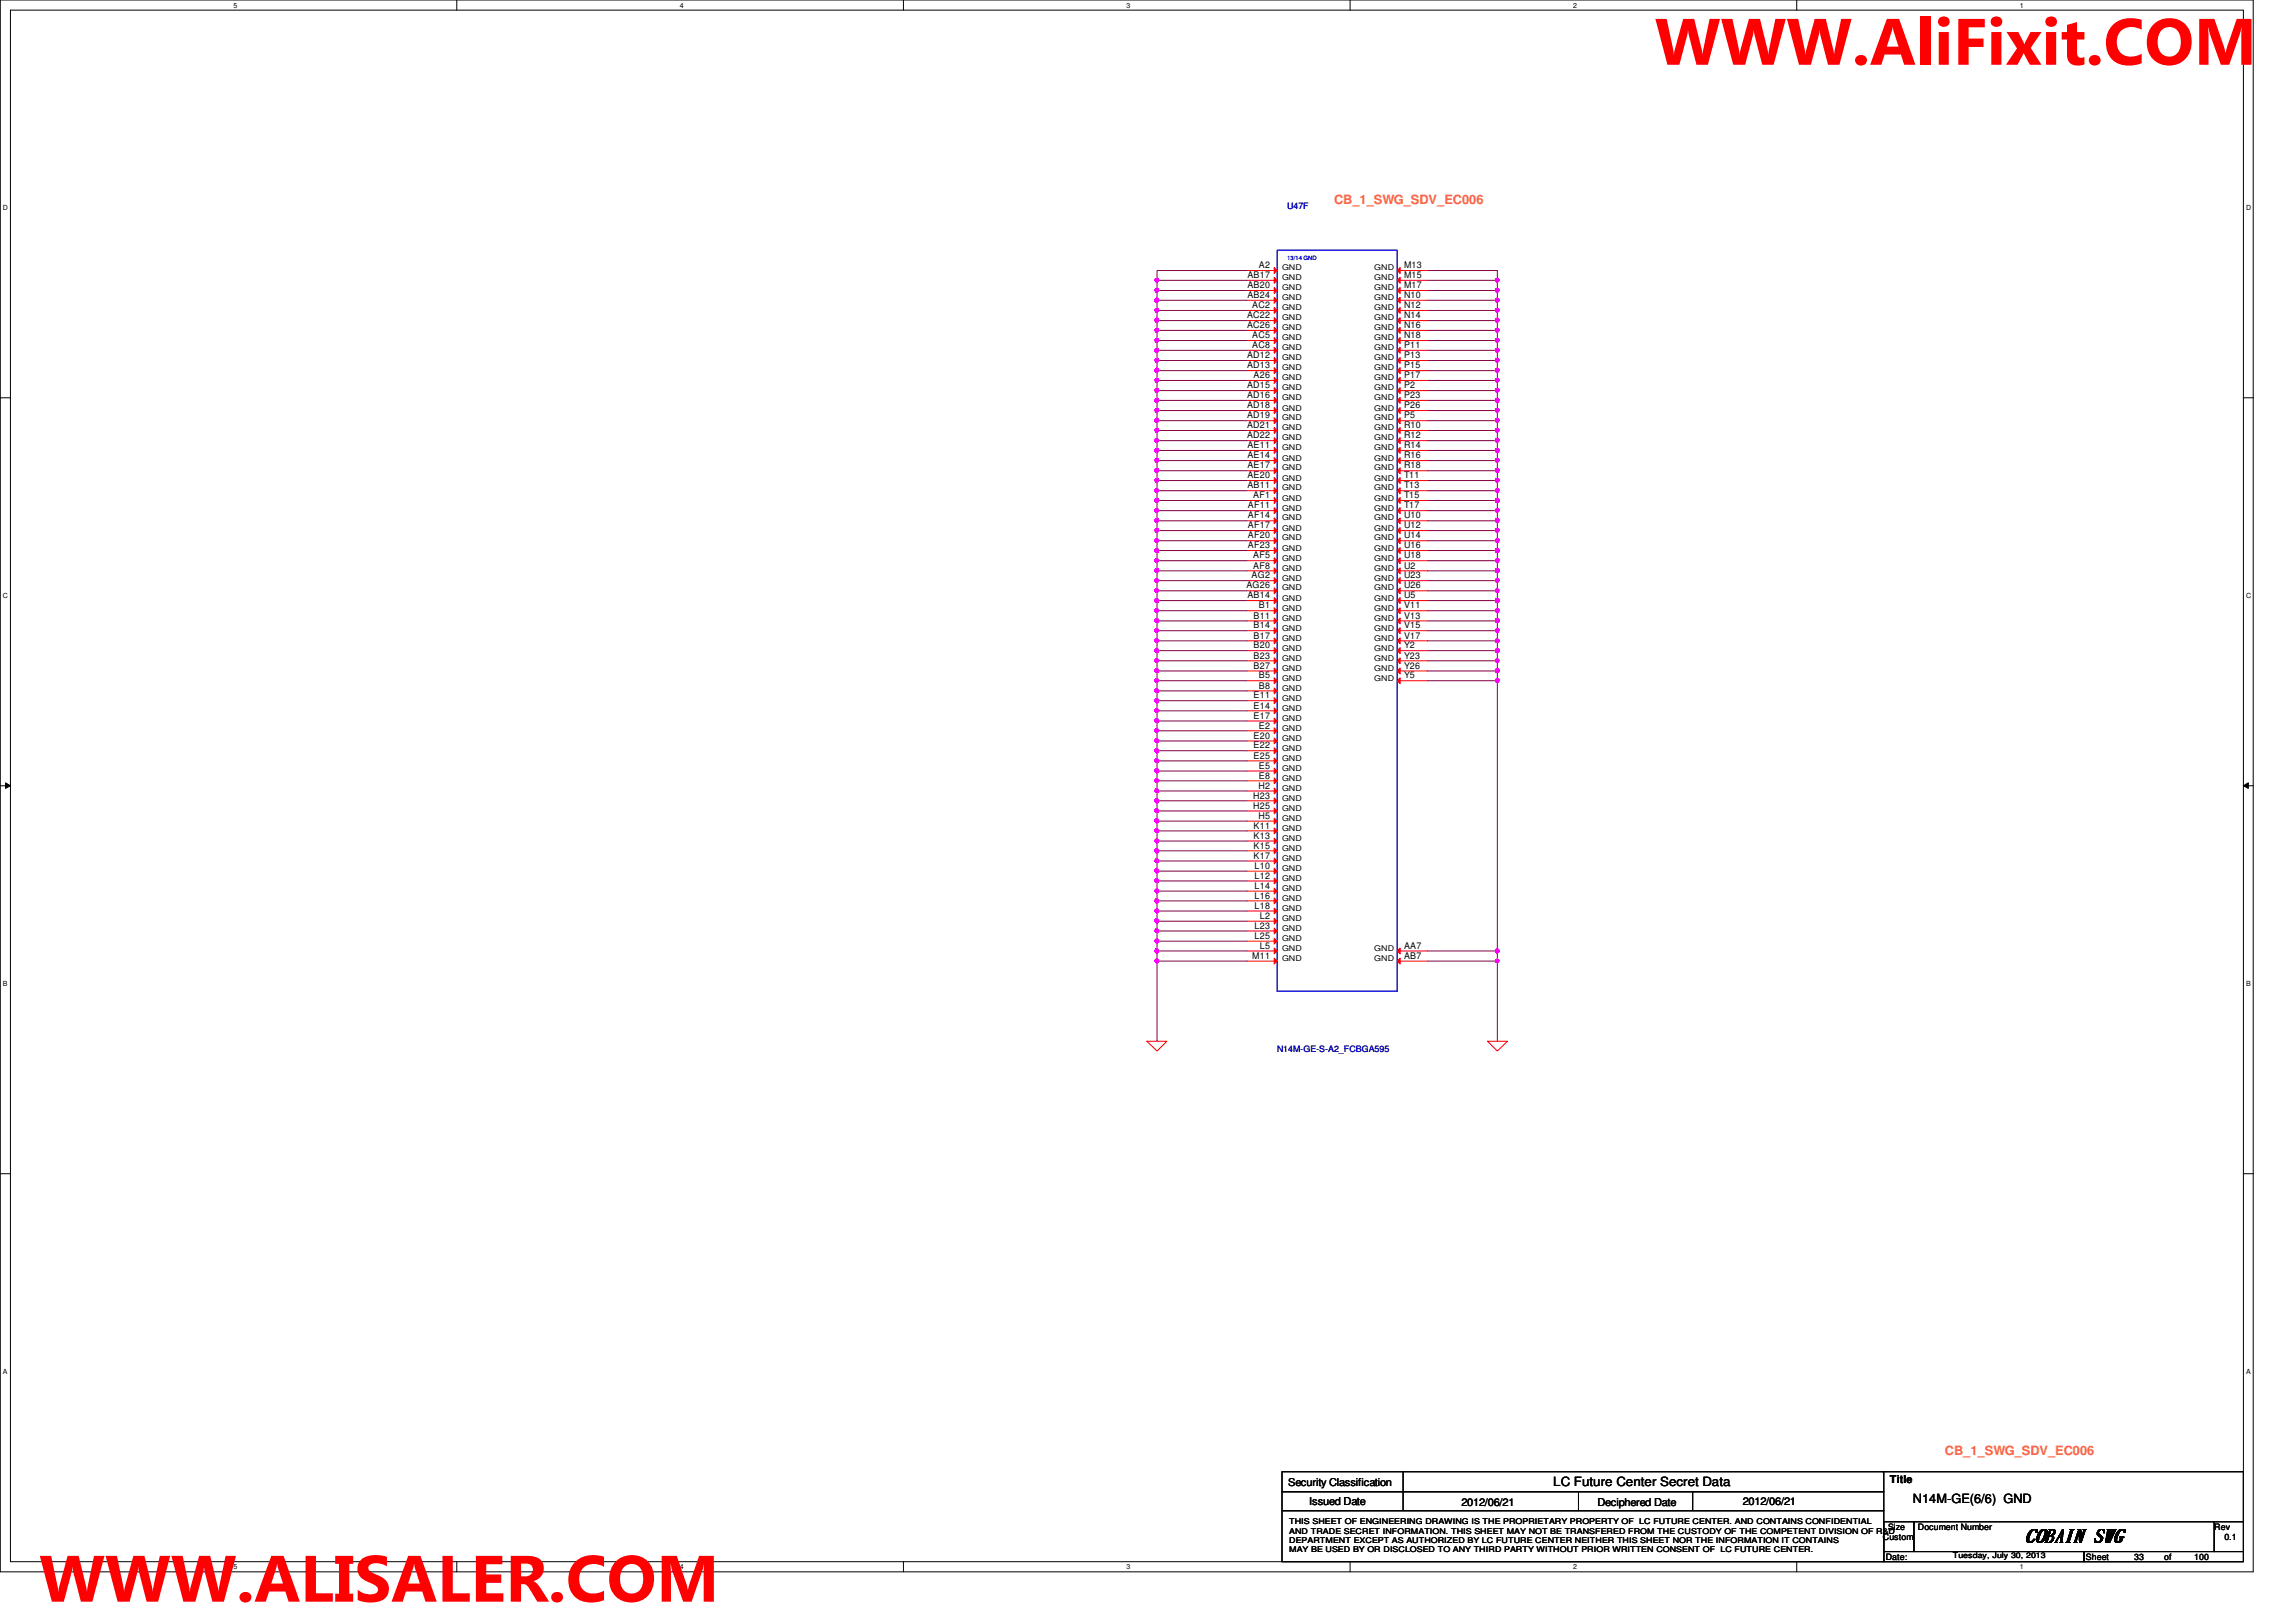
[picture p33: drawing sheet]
<svg xmlns="http://www.w3.org/2000/svg" width="297mm" height="210mm" viewBox="0 0 297 210" stroke-linecap="round" stroke-linejoin="round" font-family="sans-serif">
<defs><g id="words">
<g font-size="8.5" fill="#f00">
<text x="214.1" y="8.4">WWW.AliFixit.COM</text>
<text x="5.1" y="207.3">WWW.ALISALER.COM</text>
</g>
<text font-size="2.4" x="262" y="199.5">COBAIN SWG</text>
<g font-size="1.7" fill="#ff8000">
<text x="172.6" y="26.4">CB_1_SWG_SDV_EC006</text>
<text x="251.6" y="188.3">CB_1_SWG_SDV_EC006</text>
</g>
<g font-size="1.7">
<text x="201" y="192.3">LC Future Center Secret Data</text>
<text x="247.5" y="194.5">N14M-GE(6/6) GND</text>
</g>
<g font-size="1.4">
<text x="244.5" y="191.9">Title</text>
<text x="166.7" y="192.3">Security Classification</text>
<text x="169.4" y="194.7">Issued Date</text>
<text x="189.1" y="194.9">2012/06/21</text>
<text x="206.7" y="194.9">Deciphered Date</text>
<text x="225.5" y="194.7">2012/06/21</text>
</g>
<g font-size="1.2">
<text x="161.4" y="36">AB17</text>
<text x="162.9" y="34.7">A2</text>
<text x="181.6" y="36">M15</text>
<text x="181.6" y="34.7">M13</text>
<text x="161.3" y="41.2">AC22</text>
<text x="161.4" y="38.6">AB24</text>
<text x="161.4" y="37.3">AB20</text>
<text x="162" y="39.9">AC2</text>
<text x="181.6" y="41.2">N14</text>
<text x="181.6" y="39.9">N12</text>
<text x="181.6" y="38.6">N10</text>
<text x="181.6" y="37.3">M17</text>
<text x="161.3" y="47.7">AD13</text>
<text x="161.3" y="46.4">AD12</text>
<text x="161.3" y="42.5">AC26</text>
<text x="162" y="45">AC8</text>
<text x="162" y="43.8">AC5</text>
<text x="181.6" y="47.7">P15</text>
<text x="181.6" y="46.4">P13</text>
<text x="181.6" y="45">P11</text>
<text x="181.6" y="43.8">N18</text>
<text x="181.6" y="42.5">N16</text>
<text x="161.3" y="52.8">AD18</text>
<text x="161.3" y="51.5">AD16</text>
<text x="161.3" y="50.2">AD15</text>
<text x="162.2" y="48.9">A26</text>
<text x="181.6" y="52.8">P26</text>
<text x="181.6" y="51.5">P23</text>
<text x="181.6" y="50.2">P2</text>
<text x="181.6" y="48.9">P17</text>
<text x="161.3" y="56.7">AD22</text>
<text x="161.3" y="55.4">AD21</text>
<text x="161.3" y="54.1">AD19</text>
<text x="161.4" y="59.3">AE14</text>
<text x="161.4" y="58">AE11</text>
<text x="181.6" y="59.3">R16</text>
<text x="181.6" y="58">R14</text>
<text x="181.6" y="56.7">R12</text>
<text x="181.6" y="55.4">R10</text>
<text x="181.6" y="54.1">P5</text>
<text x="161.4" y="63.2">AB11</text>
<text x="161.4" y="61.9">AE20</text>
<text x="161.4" y="60.6">AE17</text>
<text x="161.5" y="65.8">AF11</text>
<text x="162.1" y="64.5">AF1</text>
<text x="181.6" y="65.8">T17</text>
<text x="181.6" y="64.5">T15</text>
<text x="181.6" y="63.2">T13</text>
<text x="181.6" y="61.9">T11</text>
<text x="181.6" y="60.6">R18</text>
<text x="161.5" y="71">AF23</text>
<text x="161.5" y="69.7">AF20</text>
<text x="161.5" y="68.4">AF17</text>
<text x="161.5" y="67.1">AF14</text>
<text x="181.6" y="71">U16</text>
<text x="181.6" y="69.7">U14</text>
<text x="181.6" y="68.4">U12</text>
<text x="181.6" y="67.1">U10</text>
<text x="161.2" y="76.2">AG26</text>
<text x="161.4" y="77.4">AB14</text>
<text x="161.9" y="74.8">AG2</text>
<text x="162.1" y="73.6">AF8</text>
<text x="162.1" y="72.3">AF5</text>
<text x="181.6" y="77.4">U5</text>
<text x="181.6" y="76.2">U26</text>
<text x="181.6" y="74.8">U23</text>
<text x="181.6" y="73.6">U2</text>
<text x="181.6" y="72.3">U18</text>
<text x="162.2" y="83.9">B20</text>
<text x="162.2" y="82.6">B17</text>
<text x="162.2" y="81.3">B14</text>
<text x="162.2" y="80.1">B11</text>
<text x="162.9" y="78.7">B1</text>
<text x="181.6" y="83.9">Y2</text>
<text x="181.6" y="82.6">V17</text>
<text x="181.6" y="81.3">V15</text>
<text x="181.6" y="80.1">V13</text>
<text x="181.6" y="78.7">V11</text>
<text x="162.2" y="86.5">B27</text>
<text x="162.2" y="85.2">B23</text>
<text x="162.9" y="89.1">B8</text>
<text x="162.9" y="87.8">B5</text>
<text x="181.6" y="87.8">Y5</text>
<text x="181.6" y="86.5">Y26</text>
<text x="181.6" y="85.2">Y23</text>
<text x="162.2" y="95.6">E20</text>
<text x="162.2" y="93">E17</text>
<text x="162.2" y="91.7">E14</text>
<text x="162.2" y="90.4">E11</text>
<text x="162.9" y="94.3">E2</text>
<text x="162.2" y="98.2">E25</text>
<text x="162.2" y="96.9">E22</text>
<text x="162.9" y="100.8">E8</text>
<text x="162.9" y="99.5">E5</text>
<text x="162.1" y="104.6">H25</text>
<text x="162.1" y="103.3">H23</text>
<text x="162.2" y="107.2">K11</text>
<text x="162.8" y="106">H5</text>
<text x="162.8" y="102.1">H2</text>
<text x="162.2" y="111.1">K17</text>
<text x="162.2" y="109.8">K15</text>
<text x="162.2" y="108.5">K13</text>
<text x="162.3" y="113.7">L12</text>
<text x="162.3" y="112.4">L10</text>
<text x="162.3" y="117.6">L18</text>
<text x="162.3" y="116.3">L16</text>
<text x="162.3" y="115">L14</text>
<text x="163" y="118.9">L2</text>
<text x="162" y="124.1">M11</text>
<text x="162.3" y="121.5">L25</text>
<text x="162.3" y="120.2">L23</text>
<text x="163" y="122.8">L5</text>
<text x="181.6" y="124.1">AB7</text>
<text x="181.6" y="122.8">AA7</text>
</g>
<g font-size="1.1" fill="#000080">
<text x="166.5" y="27">U47F</text>
<text x="165.2" y="136.1">N14M-GE-S-A2_FCBGA595</text>
</g>
<g font-size="1.1">
<text x="243.6" y="199.3">Custom</text>
<text x="244" y="201.9">Date:</text>
<text x="244.3" y="198">Size</text>
<text x="248.1" y="198">Document Number</text>
<text x="269.9" y="201.9">Sheet</text>
<text x="276.1" y="201.9">33</text>
<text x="280" y="201.9">of</text>
<text x="283.9" y="201.9">100</text>
<text x="286.5" y="198">Rev</text>
<text x="287.8" y="199.3">0.1</text>
</g>
<g font-size="1">
<text x="165.9" y="35">GND</text>
<text x="177.8" y="35">GND</text>
<text x="165.9" y="41.4">GND</text>
<text x="165.9" y="40.2">GND</text>
<text x="165.9" y="38.9">GND</text>
<text x="165.9" y="37.5">GND</text>
<text x="165.9" y="36.3">GND</text>
<text x="177.8" y="41.4">GND</text>
<text x="177.8" y="40.2">GND</text>
<text x="177.8" y="38.9">GND</text>
<text x="177.8" y="37.5">GND</text>
<text x="177.8" y="36.3">GND</text>
<text x="165.9" y="47.9">GND</text>
<text x="165.9" y="46.7">GND</text>
<text x="165.9" y="45.3">GND</text>
<text x="165.9" y="44">GND</text>
<text x="165.9" y="42.8">GND</text>
<text x="177.8" y="47.9">GND</text>
<text x="177.8" y="46.7">GND</text>
<text x="177.8" y="45.3">GND</text>
<text x="177.8" y="44">GND</text>
<text x="177.8" y="42.8">GND</text>
<text x="165.9" y="53.1">GND</text>
<text x="165.9" y="51.8">GND</text>
<text x="165.9" y="50.5">GND</text>
<text x="165.9" y="49.2">GND</text>
<text x="177.8" y="53.1">GND</text>
<text x="177.8" y="51.8">GND</text>
<text x="177.8" y="50.5">GND</text>
<text x="177.8" y="49.2">GND</text>
<text x="165.9" y="59.6">GND</text>
<text x="165.9" y="58.3">GND</text>
<text x="165.9" y="57">GND</text>
<text x="165.9" y="55.7">GND</text>
<text x="165.9" y="54.4">GND</text>
<text x="177.8" y="59.6">GND</text>
<text x="177.8" y="58.3">GND</text>
<text x="177.8" y="57">GND</text>
<text x="177.8" y="55.7">GND</text>
<text x="177.8" y="54.4">GND</text>
<text x="165.9" y="64.8">GND</text>
<text x="165.9" y="63.5">GND</text>
<text x="165.9" y="62.2">GND</text>
<text x="165.9" y="60.9">GND</text>
<text x="177.8" y="64.8">GND</text>
<text x="177.8" y="63.5">GND</text>
<text x="177.8" y="62.2">GND</text>
<text x="177.8" y="60.9">GND</text>
<text x="165.9" y="71.2">GND</text>
<text x="165.9" y="69.9">GND</text>
<text x="165.9" y="68.7">GND</text>
<text x="165.9" y="67.4">GND</text>
<text x="165.9" y="66.1">GND</text>
<text x="177.8" y="71.2">GND</text>
<text x="177.8" y="69.9">GND</text>
<text x="177.8" y="68.7">GND</text>
<text x="177.8" y="67.4">GND</text>
<text x="177.8" y="66.1">GND</text>
<text x="165.9" y="77.7">GND</text>
<text x="165.9" y="76.4">GND</text>
<text x="165.9" y="75.1">GND</text>
<text x="165.9" y="73.8">GND</text>
<text x="165.9" y="72.6">GND</text>
<text x="177.8" y="77.7">GND</text>
<text x="177.8" y="76.4">GND</text>
<text x="177.8" y="75.1">GND</text>
<text x="177.8" y="73.8">GND</text>
<text x="177.8" y="72.6">GND</text>
<text x="165.9" y="82.9">GND</text>
<text x="165.9" y="81.6">GND</text>
<text x="165.9" y="80.3">GND</text>
<text x="165.9" y="79">GND</text>
<text x="177.8" y="82.9">GND</text>
<text x="177.8" y="81.6">GND</text>
<text x="177.8" y="80.3">GND</text>
<text x="177.8" y="79">GND</text>
<text x="165.9" y="89.4">GND</text>
<text x="165.9" y="88.1">GND</text>
<text x="165.9" y="86.8">GND</text>
<text x="165.9" y="85.5">GND</text>
<text x="165.9" y="84.2">GND</text>
<text x="177.8" y="88.1">GND</text>
<text x="177.8" y="86.8">GND</text>
<text x="177.8" y="85.5">GND</text>
<text x="177.8" y="84.2">GND</text>
<text x="165.9" y="95.8">GND</text>
<text x="165.9" y="94.6">GND</text>
<text x="165.9" y="93.3">GND</text>
<text x="165.9" y="92">GND</text>
<text x="165.9" y="90.7">GND</text>
<text x="165.9" y="101">GND</text>
<text x="165.9" y="99.7">GND</text>
<text x="165.9" y="98.5">GND</text>
<text x="165.9" y="97.2">GND</text>
<text x="165.9" y="107.5">GND</text>
<text x="165.9" y="106.2">GND</text>
<text x="165.9" y="104.9">GND</text>
<text x="165.9" y="103.6">GND</text>
<text x="165.9" y="102.3">GND</text>
<text x="165.9" y="112.7">GND</text>
<text x="165.9" y="111.4">GND</text>
<text x="165.9" y="110.1">GND</text>
<text x="165.9" y="108.8">GND</text>
<text x="165.9" y="119.2">GND</text>
<text x="165.9" y="117.9">GND</text>
<text x="165.9" y="116.6">GND</text>
<text x="165.9" y="115.3">GND</text>
<text x="165.9" y="114">GND</text>
<text x="165.9" y="124.4">GND</text>
<text x="165.9" y="123.1">GND</text>
<text x="165.9" y="121.8">GND</text>
<text x="165.9" y="120.5">GND</text>
<text x="177.8" y="124.4">GND</text>
<text x="177.8" y="123.1">GND</text>
<text x="166.8" y="197.3">THIS SHEET OF ENGINEERING DRAWING IS THE PROPRIETARY PROPERTY OF LC FUTURE CENTER. AND CONTAINS CONFIDENTIAL</text>
<text x="166.8" y="198.5">AND TRADE SECRET INFORMATION. THIS SHEET MAY NOT BE TRANSFERED FROM THE CUSTODY OF THE COMPETENT DIVISION OF R&amp;D</text>
<text x="166.8" y="199.6">DEPARTMENT EXCEPT AS AUTHORIZED BY LC FUTURE CENTER NEITHER THIS SHEET NOR THE INFORMATION IT CONTAINS</text>
<text x="166.8" y="200.8">MAY BE USED BY OR DISCLOSED TO ANY THIRD PARTY WITHOUT PRIOR WRITTEN CONSENT OF LC FUTURE CENTER.</text>
<text x="252.6" y="201.7">Tuesday, July 30, 2013</text>
</g>
<g font-size=".9">
<text x="30.2" y="1">5</text>
<text x="88" y="1">4</text>
<text x="145.8" y="1">3</text>
<text x="203.5" y="1">2</text>
<text x="261.3" y="1">1</text>
<text x=".4" y="27.2">D</text>
<text x="290.6" y="27.2">D</text>
<text x=".4" y="77.3">C</text>
<text x="290.6" y="77.3">C</text>
<text x=".4" y="127.6">B</text>
<text x="290.6" y="127.6">B</text>
<text x=".4" y="177.8">A</text>
<text x="290.6" y="177.8">A</text>
<text x="30.2" y="203.1">5</text>
<text x="88" y="203.1">4</text>
<text x="145.8" y="203.1">3</text>
<text x="203.5" y="203.1">2</text>
<text x="261.3" y="203.1">1</text>
</g>
<text font-size=".8" fill="#00f" x="166.5" y="33.7">13/14 GND</text>
</g></defs>
<path d="M0 0h291.5v203.4h-291.5zM1.4 1.3h288.8v200.8h-288.8z" fill="none" stroke="#000" stroke-width=".13"/>
<g fill="#fff">
<path d="M30.2 .2h.5v1h-.5z"/>
<path d="M30.2 202.3h.5v1h-.5z"/>
</g>
<path d="M59.1 0v1.3M59.1 202.1v1.3" fill="none" stroke="#000" stroke-width=".13"/>
<g fill="#fff">
<path d="M88 .2h.5v1h-.5z"/>
<path d="M88 202.3h.5v1h-.5z"/>
</g>
<path d="M116.9 0v1.3M116.9 202.1v1.3" fill="none" stroke="#000" stroke-width=".13"/>
<g fill="#fff">
<path d="M145.7 .2h.6v1h-.6z"/>
<path d="M145.7 202.3h.6v1h-.6z"/>
</g>
<path d="M174.7 0v1.3M174.7 202.1v1.3" fill="none" stroke="#000" stroke-width=".13"/>
<g fill="#fff">
<path d="M203.5 .2h.5v1h-.5z"/>
<path d="M203.5 202.3h.5v1h-.5z"/>
</g>
<path d="M232.4 0v1.3M232.4 202.1v1.3" fill="none" stroke="#000" stroke-width=".13"/>
<g fill="#fff">
<path d="M261.3 .2h.5v1h-.5z"/>
<path d="M261.3 202.3h.5v1h-.5z"/>
<path d="M.4 26.4h.6v1h-.6z"/>
<path d="M290.6 26.4h.6v1h-.6z"/>
<path d="M.4 76.5h.6v1.1h-.6z"/>
<path d="M290.6 76.5h.6v1.1h-.6z"/>
</g>
<path d="M0 51.5h1.4M290.2 51.5h1.3" fill="none" stroke="#000" stroke-width=".13"/>
<g fill="#fff">
<path d="M.4 126.7h.6v1.1h-.6z"/>
<path d="M290.6 126.7h.6v1.1h-.6z"/>
</g>
<path d="M0 101.7h1.4M.7 101.3l.7 .4-.7 .3zM290.2 101.7h1.3M290.2 101.7l.7-.4v.7z" fill="none" stroke="#000" stroke-width=".13"/>
<path d="M.7 101.3l.7 .4-.7 .3zM290.2 101.7l.7-.4v.7z" fill="#000"/>
<g fill="#fff">
<path d="M.4 177h.5v1h-.5z"/>
<path d="M290.6 177h.5v1h-.5z"/>
</g>
<path d="M0 151.9h1.4M290.2 151.9h1.3" fill="none" stroke="#000" stroke-width=".13"/>
<path d="M149.7 54.4h11.6" fill="none" stroke="#800040" stroke-width=".13"/>
<path d="M149.5 54.2l.1-.1 .3 .2-.1 .3-.2 .1-.1-.1z" fill-rule="evenodd" fill="#f0f"/>
<path d="M149.5 54.2l.1-.1 .3 .2-.1 .3-.2 .1-.1-.1z" fill="none" stroke="#f0f" stroke-width=".13"/>
<path d="M149.7 54.4v1.3" fill="none" stroke="#800040" stroke-width=".13"/>
<path d="M149.5 54.2l.1-.1 .3 .2-.1 .3-.2 .1-.1-.1z" fill-rule="evenodd" fill="#f0f"/>
<path d="M149.5 54.2l.1-.1 .3 .2-.1 .3-.2 .1-.1-.1z" fill="none" stroke="#f0f" stroke-width=".13"/>
<path d="M149.5 55.5h.3l.1 .2-.1 .1-.2 .1-.1-.1z" fill-rule="evenodd" fill="#f0f"/>
<path d="M149.5 55.5h.3l.1 .2-.1 .1-.2 .1-.1-.1z" fill="none" stroke="#f0f" stroke-width=".13"/>
<path d="M149.7 55.7v1.3" fill="none" stroke="#800040" stroke-width=".13"/>
<path d="M149.5 55.5h.3l.1 .2-.1 .1-.2 .1-.1-.1z" fill-rule="evenodd" fill="#f0f"/>
<path d="M149.5 55.5h.3l.1 .2-.1 .1-.2 .1-.1-.1z" fill="none" stroke="#f0f" stroke-width=".13"/>
<path d="M149.5 56.8h.3l.1 .2-.1 .2h-.2h-.1z" fill-rule="evenodd" fill="#f0f"/>
<path d="M149.5 56.8h.3l.1 .2-.1 .2h-.2h-.1z" fill="none" stroke="#f0f" stroke-width=".13"/>
<path d="M149.7 57v1.3" fill="none" stroke="#800040" stroke-width=".13"/>
<path d="M149.5 56.8h.3l.1 .2-.1 .2h-.2h-.1z" fill-rule="evenodd" fill="#f0f"/>
<path d="M149.5 56.8h.3l.1 .2-.1 .2h-.2h-.1z" fill="none" stroke="#f0f" stroke-width=".13"/>
<path d="M149.5 58.1l.1-.1 .3 .2-.1 .3h-.2h-.1z" fill-rule="evenodd" fill="#f0f"/>
<path d="M149.5 58.1l.1-.1 .3 .2-.1 .3h-.2h-.1z" fill="none" stroke="#f0f" stroke-width=".13"/>
<path d="M149.7 58.3v1.3" fill="none" stroke="#800040" stroke-width=".13"/>
<path d="M149.5 58.1l.1-.1 .3 .2-.1 .3h-.2h-.1z" fill-rule="evenodd" fill="#f0f"/>
<path d="M149.5 58.1l.1-.1 .3 .2-.1 .3h-.2h-.1z" fill="none" stroke="#f0f" stroke-width=".13"/>
<path d="M149.5 59.4h.3l.1 .2-.1 .1-.2 .1-.1-.1z" fill-rule="evenodd" fill="#f0f"/>
<path d="M149.5 59.4h.3l.1 .2-.1 .1-.2 .1-.1-.1z" fill="none" stroke="#f0f" stroke-width=".13"/>
<path d="M149.7 59.6v1.3" fill="none" stroke="#800040" stroke-width=".13"/>
<path d="M149.5 59.4h.3l.1 .2-.1 .1-.2 .1-.1-.1z" fill-rule="evenodd" fill="#f0f"/>
<path d="M149.5 59.4h.3l.1 .2-.1 .1-.2 .1-.1-.1z" fill="none" stroke="#f0f" stroke-width=".13"/>
<path d="M149.5 60.7l.1-.1 .3 .1-.1 .3-.2 .1-.1-.1z" fill-rule="evenodd" fill="#f0f"/>
<path d="M149.5 60.7l.1-.1 .3 .1-.1 .3-.2 .1-.1-.1z" fill="none" stroke="#f0f" stroke-width=".13"/>
<path d="M149.7 60.9v1.3" fill="none" stroke="#800040" stroke-width=".13"/>
<path d="M149.5 60.7l.1-.1 .3 .1-.1 .3-.2 .1-.1-.1z" fill-rule="evenodd" fill="#f0f"/>
<path d="M149.5 60.7l.1-.1 .3 .1-.1 .3-.2 .1-.1-.1z" fill="none" stroke="#f0f" stroke-width=".13"/>
<path d="M149.5 62h.3l.1 .1-.1 .2-.2 .1-.1-.1z" fill-rule="evenodd" fill="#f0f"/>
<path d="M149.5 62h.3l.1 .1-.1 .2-.2 .1-.1-.1z" fill="none" stroke="#f0f" stroke-width=".13"/>
<path d="M149.7 62.2v1.3" fill="none" stroke="#800040" stroke-width=".13"/>
<path d="M149.5 62h.3l.1 .1-.1 .2-.2 .1-.1-.1z" fill-rule="evenodd" fill="#f0f"/>
<path d="M149.5 62h.3l.1 .1-.1 .2-.2 .1-.1-.1z" fill="none" stroke="#f0f" stroke-width=".13"/>
<path d="M149.5 63.3h.3l.1 .2-.1 .1-.2 .1-.1-.1z" fill-rule="evenodd" fill="#f0f"/>
<path d="M149.5 63.3h.3l.1 .2-.1 .1-.2 .1-.1-.1z" fill="none" stroke="#f0f" stroke-width=".13"/>
<path d="M149.7 63.5v1.3" fill="none" stroke="#800040" stroke-width=".13"/>
<path d="M149.5 63.3h.3l.1 .2-.1 .1-.2 .1-.1-.1z" fill-rule="evenodd" fill="#f0f"/>
<path d="M149.5 63.3h.3l.1 .2-.1 .1-.2 .1-.1-.1z" fill="none" stroke="#f0f" stroke-width=".13"/>
<path d="M149.5 64.6l.1-.1 .3 .1-.1 .3-.2 .1-.1-.1z" fill-rule="evenodd" fill="#f0f"/>
<path d="M149.5 64.6l.1-.1 .3 .1-.1 .3-.2 .1-.1-.1z" fill="none" stroke="#f0f" stroke-width=".13"/>
<path d="M149.7 64.8v1.3" fill="none" stroke="#800040" stroke-width=".13"/>
<path d="M149.5 64.6l.1-.1 .3 .1-.1 .3-.2 .1-.1-.1z" fill-rule="evenodd" fill="#f0f"/>
<path d="M149.5 64.6l.1-.1 .3 .1-.1 .3-.2 .1-.1-.1z" fill="none" stroke="#f0f" stroke-width=".13"/>
<path d="M149.5 65.9h.3l.1 .1-.1 .2-.2 .1-.1-.1z" fill-rule="evenodd" fill="#f0f"/>
<path d="M149.5 65.9h.3l.1 .1-.1 .2-.2 .1-.1-.1z" fill="none" stroke="#f0f" stroke-width=".13"/>
<path d="M149.7 66.1v1.3" fill="none" stroke="#800040" stroke-width=".13"/>
<path d="M149.5 65.9h.3l.1 .1-.1 .2-.2 .1-.1-.1z" fill-rule="evenodd" fill="#f0f"/>
<path d="M149.5 65.9h.3l.1 .1-.1 .2-.2 .1-.1-.1z" fill="none" stroke="#f0f" stroke-width=".13"/>
<path d="M149.5 67.2l.1-.1 .3 .1-.1 .3-.2 .1-.1-.1z" fill-rule="evenodd" fill="#f0f"/>
<path d="M149.5 67.2l.1-.1 .3 .1-.1 .3-.2 .1-.1-.1z" fill="none" stroke="#f0f" stroke-width=".13"/>
<path d="M149.7 67.4v1.3" fill="none" stroke="#800040" stroke-width=".13"/>
<path d="M149.5 67.2l.1-.1 .3 .1-.1 .3-.2 .1-.1-.1z" fill-rule="evenodd" fill="#f0f"/>
<path d="M149.5 67.2l.1-.1 .3 .1-.1 .3-.2 .1-.1-.1z" fill="none" stroke="#f0f" stroke-width=".13"/>
<path d="M149.5 68.5h.3l.1 .1-.1 .2-.2 .1-.1-.1z" fill-rule="evenodd" fill="#f0f"/>
<path d="M149.5 68.5h.3l.1 .1-.1 .2-.2 .1-.1-.1z" fill="none" stroke="#f0f" stroke-width=".13"/>
<path d="M149.7 68.7v1.3" fill="none" stroke="#800040" stroke-width=".13"/>
<path d="M149.5 68.5h.3l.1 .1-.1 .2-.2 .1-.1-.1z" fill-rule="evenodd" fill="#f0f"/>
<path d="M149.5 68.5h.3l.1 .1-.1 .2-.2 .1-.1-.1z" fill="none" stroke="#f0f" stroke-width=".13"/>
<path d="M149.5 69.8h.3l.1 .1-.1 .2-.2 .1-.1-.1z" fill-rule="evenodd" fill="#f0f"/>
<path d="M149.5 69.8h.3l.1 .1-.1 .2-.2 .1-.1-.1z" fill="none" stroke="#f0f" stroke-width=".13"/>
<path d="M149.7 70v1.2" fill="none" stroke="#800040" stroke-width=".13"/>
<path d="M149.5 69.8h.3l.1 .1-.1 .2-.2 .1-.1-.1z" fill-rule="evenodd" fill="#f0f"/>
<path d="M149.5 69.8h.3l.1 .1-.1 .2-.2 .1-.1-.1z" fill="none" stroke="#f0f" stroke-width=".13"/>
<path d="M149.5 71.1l.1-.1 .3 .1-.1 .3-.2 .1-.1-.1z" fill-rule="evenodd" fill="#f0f"/>
<path d="M149.5 71.1l.1-.1 .3 .1-.1 .3-.2 .1-.1-.1z" fill="none" stroke="#f0f" stroke-width=".13"/>
<path d="M149.7 71.2v1.4" fill="none" stroke="#800040" stroke-width=".13"/>
<path d="M149.5 71.1l.1-.1 .3 .1-.1 .3-.2 .1-.1-.1z" fill-rule="evenodd" fill="#f0f"/>
<path d="M149.5 71.1l.1-.1 .3 .1-.1 .3-.2 .1-.1-.1z" fill="none" stroke="#f0f" stroke-width=".13"/>
<path d="M149.5 72.4h.3l.1 .1-.1 .2-.2 .1-.1-.1z" fill-rule="evenodd" fill="#f0f"/>
<path d="M149.5 72.4h.3l.1 .1-.1 .2-.2 .1-.1-.1z" fill="none" stroke="#f0f" stroke-width=".13"/>
<path d="M149.7 72.6v1.3" fill="none" stroke="#800040" stroke-width=".13"/>
<path d="M149.5 72.4h.3l.1 .1-.1 .2-.2 .1-.1-.1z" fill-rule="evenodd" fill="#f0f"/>
<path d="M149.5 72.4h.3l.1 .1-.1 .2-.2 .1-.1-.1z" fill="none" stroke="#f0f" stroke-width=".13"/>
<path d="M149.5 73.6h.1l.3 .1-.1 .3-.2 .1-.1-.1z" fill-rule="evenodd" fill="#f0f"/>
<path d="M149.5 73.6h.1l.3 .1-.1 .3-.2 .1-.1-.1z" fill="none" stroke="#f0f" stroke-width=".13"/>
<path d="M149.7 73.9v1.2" fill="none" stroke="#800040" stroke-width=".13"/>
<path d="M149.5 73.6h.1l.3 .1-.1 .3-.2 .1-.1-.1z" fill-rule="evenodd" fill="#f0f"/>
<path d="M149.5 73.6h.1l.3 .1-.1 .3-.2 .1-.1-.1z" fill="none" stroke="#f0f" stroke-width=".13"/>
<path d="M149.5 74.9h.3l.1 .2-.1 .2-.2 .1-.1-.1z" fill-rule="evenodd" fill="#f0f"/>
<path d="M149.5 74.9h.3l.1 .2-.1 .2-.2 .1-.1-.1z" fill="none" stroke="#f0f" stroke-width=".13"/>
<path d="M149.7 75.1v1.4" fill="none" stroke="#800040" stroke-width=".13"/>
<path d="M149.5 74.9h.3l.1 .2-.1 .2-.2 .1-.1-.1z" fill-rule="evenodd" fill="#f0f"/>
<path d="M149.5 74.9h.3l.1 .2-.1 .2-.2 .1-.1-.1z" fill="none" stroke="#f0f" stroke-width=".13"/>
<path d="M149.5 76.3h.3l.1 .1-.1 .2-.2 .1-.1-.1z" fill-rule="evenodd" fill="#f0f"/>
<path d="M149.5 76.3h.3l.1 .1-.1 .2-.2 .1-.1-.1z" fill="none" stroke="#f0f" stroke-width=".13"/>
<path d="M149.7 76.5v1.2" fill="none" stroke="#800040" stroke-width=".13"/>
<path d="M149.5 76.3h.3l.1 .1-.1 .2-.2 .1-.1-.1z" fill-rule="evenodd" fill="#f0f"/>
<path d="M149.5 76.3h.3l.1 .1-.1 .2-.2 .1-.1-.1z" fill="none" stroke="#f0f" stroke-width=".13"/>
<path d="M149.5 77.5h.1l.3 .1-.1 .3-.2 .1-.1-.1z" fill-rule="evenodd" fill="#f0f"/>
<path d="M149.5 77.5h.1l.3 .1-.1 .3-.2 .1-.1-.1z" fill="none" stroke="#f0f" stroke-width=".13"/>
<path d="M149.7 77.7v1.3" fill="none" stroke="#800040" stroke-width=".13"/>
<path d="M149.5 77.5h.1l.3 .1-.1 .3-.2 .1-.1-.1z" fill-rule="evenodd" fill="#f0f"/>
<path d="M149.5 77.5h.1l.3 .1-.1 .3-.2 .1-.1-.1z" fill="none" stroke="#f0f" stroke-width=".13"/>
<path d="M149.5 78.8h.3l.1 .2-.1 .2h-.2h-.1z" fill-rule="evenodd" fill="#f0f"/>
<path d="M149.5 78.8h.3l.1 .2-.1 .2h-.2h-.1z" fill="none" stroke="#f0f" stroke-width=".13"/>
<path d="M149.7 79v1.3" fill="none" stroke="#800040" stroke-width=".13"/>
<path d="M149.5 78.8h.3l.1 .2-.1 .2h-.2h-.1z" fill-rule="evenodd" fill="#f0f"/>
<path d="M149.5 78.8h.3l.1 .2-.1 .2h-.2h-.1z" fill="none" stroke="#f0f" stroke-width=".13"/>
<path d="M149.5 80.1h.1l.3 .1-.1 .3-.2 .1-.1-.1z" fill-rule="evenodd" fill="#f0f"/>
<path d="M149.5 80.1h.1l.3 .1-.1 .3-.2 .1-.1-.1z" fill="none" stroke="#f0f" stroke-width=".13"/>
<path d="M149.7 80.3v1.3" fill="none" stroke="#800040" stroke-width=".13"/>
<path d="M149.5 80.1h.1l.3 .1-.1 .3-.2 .1-.1-.1z" fill-rule="evenodd" fill="#f0f"/>
<path d="M149.5 80.1h.1l.3 .1-.1 .3-.2 .1-.1-.1z" fill="none" stroke="#f0f" stroke-width=".13"/>
<path d="M149.5 81.4h.3l.1 .2-.1 .2h-.2h-.1z" fill-rule="evenodd" fill="#f0f"/>
<path d="M149.5 81.4h.3l.1 .2-.1 .2h-.2h-.1z" fill="none" stroke="#f0f" stroke-width=".13"/>
<path d="M149.7 81.6v1.3" fill="none" stroke="#800040" stroke-width=".13"/>
<path d="M149.5 81.4h.3l.1 .2-.1 .2h-.2h-.1z" fill-rule="evenodd" fill="#f0f"/>
<path d="M149.5 81.4h.3l.1 .2-.1 .2h-.2h-.1z" fill="none" stroke="#f0f" stroke-width=".13"/>
<path d="M149.5 82.7h.3l.1 .2-.1 .2h-.2h-.1z" fill-rule="evenodd" fill="#f0f"/>
<path d="M149.5 82.7h.3l.1 .2-.1 .2h-.2h-.1z" fill="none" stroke="#f0f" stroke-width=".13"/>
<path d="M149.7 82.9v1.3" fill="none" stroke="#800040" stroke-width=".13"/>
<path d="M149.5 82.7h.3l.1 .2-.1 .2h-.2h-.1z" fill-rule="evenodd" fill="#f0f"/>
<path d="M149.5 82.7h.3l.1 .2-.1 .2h-.2h-.1z" fill="none" stroke="#f0f" stroke-width=".13"/>
<path d="M149.5 84l.1-.1 .3 .2-.1 .3-.2 .1-.1-.1z" fill-rule="evenodd" fill="#f0f"/>
<path d="M149.5 84l.1-.1 .3 .2-.1 .3-.2 .1-.1-.1z" fill="none" stroke="#f0f" stroke-width=".13"/>
<path d="M149.7 84.2v1.3" fill="none" stroke="#800040" stroke-width=".13"/>
<path d="M149.5 84l.1-.1 .3 .2-.1 .3-.2 .1-.1-.1z" fill-rule="evenodd" fill="#f0f"/>
<path d="M149.5 84l.1-.1 .3 .2-.1 .3-.2 .1-.1-.1z" fill="none" stroke="#f0f" stroke-width=".13"/>
<path d="M149.5 85.3h.3l.1 .2-.1 .1-.2 .1-.1-.1z" fill-rule="evenodd" fill="#f0f"/>
<path d="M149.5 85.3h.3l.1 .2-.1 .1-.2 .1-.1-.1z" fill="none" stroke="#f0f" stroke-width=".13"/>
<path d="M149.7 85.5v1.3" fill="none" stroke="#800040" stroke-width=".13"/>
<path d="M149.5 85.3h.3l.1 .2-.1 .1-.2 .1-.1-.1z" fill-rule="evenodd" fill="#f0f"/>
<path d="M149.5 85.3h.3l.1 .2-.1 .1-.2 .1-.1-.1z" fill="none" stroke="#f0f" stroke-width=".13"/>
<path d="M149.5 86.6l.1-.1 .3 .1-.1 .4h-.2h-.1z" fill-rule="evenodd" fill="#f0f"/>
<path d="M149.5 86.6l.1-.1 .3 .1-.1 .4h-.2h-.1z" fill="none" stroke="#f0f" stroke-width=".13"/>
<path d="M149.7 86.8v1.3" fill="none" stroke="#800040" stroke-width=".13"/>
<path d="M149.5 86.6l.1-.1 .3 .1-.1 .4h-.2h-.1z" fill-rule="evenodd" fill="#f0f"/>
<path d="M149.5 86.6l.1-.1 .3 .1-.1 .4h-.2h-.1z" fill="none" stroke="#f0f" stroke-width=".13"/>
<path d="M149.5 87.9h.3l.1 .2-.1 .1-.2 .1-.1-.1z" fill-rule="evenodd" fill="#f0f"/>
<path d="M149.5 87.9h.3l.1 .2-.1 .1-.2 .1-.1-.1z" fill="none" stroke="#f0f" stroke-width=".13"/>
<path d="M149.7 88.1v1.3" fill="none" stroke="#800040" stroke-width=".13"/>
<path d="M149.5 87.9h.3l.1 .2-.1 .1-.2 .1-.1-.1z" fill-rule="evenodd" fill="#f0f"/>
<path d="M149.5 87.9h.3l.1 .2-.1 .1-.2 .1-.1-.1z" fill="none" stroke="#f0f" stroke-width=".13"/>
<path d="M149.5 89.2h.3l.1 .2-.1 .1-.2 .1-.1-.1z" fill-rule="evenodd" fill="#f0f"/>
<path d="M149.5 89.2h.3l.1 .2-.1 .1-.2 .1-.1-.1z" fill="none" stroke="#f0f" stroke-width=".13"/>
<path d="M149.7 89.4v1.3" fill="none" stroke="#800040" stroke-width=".13"/>
<path d="M149.5 89.2h.3l.1 .2-.1 .1-.2 .1-.1-.1z" fill-rule="evenodd" fill="#f0f"/>
<path d="M149.5 89.2h.3l.1 .2-.1 .1-.2 .1-.1-.1z" fill="none" stroke="#f0f" stroke-width=".13"/>
<path d="M149.5 90.5l.1-.1 .3 .1-.1 .4h-.2h-.1z" fill-rule="evenodd" fill="#f0f"/>
<path d="M149.5 90.5l.1-.1 .3 .1-.1 .4h-.2h-.1z" fill="none" stroke="#f0f" stroke-width=".13"/>
<path d="M149.7 90.7v1.3" fill="none" stroke="#800040" stroke-width=".13"/>
<path d="M149.5 90.5l.1-.1 .3 .1-.1 .4h-.2h-.1z" fill-rule="evenodd" fill="#f0f"/>
<path d="M149.5 90.5l.1-.1 .3 .1-.1 .4h-.2h-.1z" fill="none" stroke="#f0f" stroke-width=".13"/>
<path d="M149.5 91.8h.3l.1 .1-.1 .2-.2 .1-.1-.1z" fill-rule="evenodd" fill="#f0f"/>
<path d="M149.5 91.8h.3l.1 .1-.1 .2-.2 .1-.1-.1z" fill="none" stroke="#f0f" stroke-width=".13"/>
<path d="M149.7 92v1.3" fill="none" stroke="#800040" stroke-width=".13"/>
<path d="M149.5 91.8h.3l.1 .1-.1 .2-.2 .1-.1-.1z" fill-rule="evenodd" fill="#f0f"/>
<path d="M149.5 91.8h.3l.1 .1-.1 .2-.2 .1-.1-.1z" fill="none" stroke="#f0f" stroke-width=".13"/>
<path d="M149.5 93.1l.1-.1 .3 .1-.1 .3-.2 .1-.1-.1z" fill-rule="evenodd" fill="#f0f"/>
<path d="M149.5 93.1l.1-.1 .3 .1-.1 .3-.2 .1-.1-.1z" fill="none" stroke="#f0f" stroke-width=".13"/>
<path d="M149.7 93.3v1.3" fill="none" stroke="#800040" stroke-width=".13"/>
<path d="M149.5 93.1l.1-.1 .3 .1-.1 .3-.2 .1-.1-.1z" fill-rule="evenodd" fill="#f0f"/>
<path d="M149.5 93.1l.1-.1 .3 .1-.1 .3-.2 .1-.1-.1z" fill="none" stroke="#f0f" stroke-width=".13"/>
<path d="M149.5 94.4h.3l.1 .1-.1 .2-.2 .1-.1-.1z" fill-rule="evenodd" fill="#f0f"/>
<path d="M149.5 94.4h.3l.1 .1-.1 .2-.2 .1-.1-.1z" fill="none" stroke="#f0f" stroke-width=".13"/>
<path d="M149.7 94.6v1.3" fill="none" stroke="#800040" stroke-width=".13"/>
<path d="M149.5 94.4h.3l.1 .1-.1 .2-.2 .1-.1-.1z" fill-rule="evenodd" fill="#f0f"/>
<path d="M149.5 94.4h.3l.1 .1-.1 .2-.2 .1-.1-.1z" fill="none" stroke="#f0f" stroke-width=".13"/>
<path d="M149.5 95.7h.3l.1 .1-.1 .2-.2 .1-.1-.1z" fill-rule="evenodd" fill="#f0f"/>
<path d="M149.5 95.7h.3l.1 .1-.1 .2-.2 .1-.1-.1z" fill="none" stroke="#f0f" stroke-width=".13"/>
<path d="M149.7 95.9v1.3" fill="none" stroke="#800040" stroke-width=".13"/>
<path d="M149.5 95.7h.3l.1 .1-.1 .2-.2 .1-.1-.1z" fill-rule="evenodd" fill="#f0f"/>
<path d="M149.5 95.7h.3l.1 .1-.1 .2-.2 .1-.1-.1z" fill="none" stroke="#f0f" stroke-width=".13"/>
<path d="M149.5 97l.1-.1 .3 .1-.1 .3-.2 .1-.1-.1z" fill-rule="evenodd" fill="#f0f"/>
<path d="M149.5 97l.1-.1 .3 .1-.1 .3-.2 .1-.1-.1z" fill="none" stroke="#f0f" stroke-width=".13"/>
<path d="M149.7 97.2v1.3" fill="none" stroke="#800040" stroke-width=".13"/>
<path d="M149.5 97l.1-.1 .3 .1-.1 .3-.2 .1-.1-.1z" fill-rule="evenodd" fill="#f0f"/>
<path d="M149.5 97l.1-.1 .3 .1-.1 .3-.2 .1-.1-.1z" fill="none" stroke="#f0f" stroke-width=".13"/>
<path d="M149.5 98.3h.3l.1 .1-.1 .2-.2 .1-.1-.1z" fill-rule="evenodd" fill="#f0f"/>
<path d="M149.5 98.3h.3l.1 .1-.1 .2-.2 .1-.1-.1z" fill="none" stroke="#f0f" stroke-width=".13"/>
<path d="M149.7 98.5v1.3" fill="none" stroke="#800040" stroke-width=".13"/>
<path d="M149.5 98.3h.3l.1 .1-.1 .2-.2 .1-.1-.1z" fill-rule="evenodd" fill="#f0f"/>
<path d="M149.5 98.3h.3l.1 .1-.1 .2-.2 .1-.1-.1z" fill="none" stroke="#f0f" stroke-width=".13"/>
<path d="M149.5 99.5h.1l.3 .1-.1 .3-.2 .1-.1-.1z" fill-rule="evenodd" fill="#f0f"/>
<path d="M149.5 99.5h.1l.3 .1-.1 .3-.2 .1-.1-.1z" fill="none" stroke="#f0f" stroke-width=".13"/>
<path d="M149.7 99.8v1.2" fill="none" stroke="#800040" stroke-width=".13"/>
<path d="M149.5 99.5h.1l.3 .1-.1 .3-.2 .1-.1-.1z" fill-rule="evenodd" fill="#f0f"/>
<path d="M149.5 99.5h.1l.3 .1-.1 .3-.2 .1-.1-.1z" fill="none" stroke="#f0f" stroke-width=".13"/>
<path d="M149.5 100.9h.3l.1 .1-.1 .2-.2 .1-.1-.1z" fill-rule="evenodd" fill="#f0f"/>
<path d="M149.5 100.9h.3l.1 .1-.1 .2-.2 .1-.1-.1z" fill="none" stroke="#f0f" stroke-width=".13"/>
<path d="M149.7 101v1.4" fill="none" stroke="#800040" stroke-width=".13"/>
<path d="M149.5 100.9h.3l.1 .1-.1 .2-.2 .1-.1-.1z" fill-rule="evenodd" fill="#f0f"/>
<path d="M149.5 100.9h.3l.1 .1-.1 .2-.2 .1-.1-.1z" fill="none" stroke="#f0f" stroke-width=".13"/>
<path d="M149.5 102.2h.3l.1 .1-.1 .2-.2 .1-.1-.1z" fill-rule="evenodd" fill="#f0f"/>
<path d="M149.5 102.2h.3l.1 .1-.1 .2-.2 .1-.1-.1z" fill="none" stroke="#f0f" stroke-width=".13"/>
<path d="M149.7 102.4v1.2" fill="none" stroke="#800040" stroke-width=".13"/>
<path d="M149.5 102.2h.3l.1 .1-.1 .2-.2 .1-.1-.1z" fill-rule="evenodd" fill="#f0f"/>
<path d="M149.5 102.2h.3l.1 .1-.1 .2-.2 .1-.1-.1z" fill="none" stroke="#f0f" stroke-width=".13"/>
<path d="M149.5 103.4h.1l.3 .1-.1 .3-.2 .1-.1-.1z" fill-rule="evenodd" fill="#f0f"/>
<path d="M149.5 103.4h.1l.3 .1-.1 .3-.2 .1-.1-.1z" fill="none" stroke="#f0f" stroke-width=".13"/>
<path d="M149.7 103.6v1.3" fill="none" stroke="#800040" stroke-width=".13"/>
<path d="M149.5 103.4h.1l.3 .1-.1 .3-.2 .1-.1-.1z" fill-rule="evenodd" fill="#f0f"/>
<path d="M149.5 103.4h.1l.3 .1-.1 .3-.2 .1-.1-.1z" fill="none" stroke="#f0f" stroke-width=".13"/>
<path d="M149.5 104.7h.3l.1 .2-.1 .2-.2 .1-.1-.1z" fill-rule="evenodd" fill="#f0f"/>
<path d="M149.5 104.7h.3l.1 .2-.1 .2-.2 .1-.1-.1z" fill="none" stroke="#f0f" stroke-width=".13"/>
<path d="M149.7 104.9v1.4" fill="none" stroke="#800040" stroke-width=".13"/>
<path d="M149.5 104.7h.3l.1 .2-.1 .2-.2 .1-.1-.1z" fill-rule="evenodd" fill="#f0f"/>
<path d="M149.5 104.7h.3l.1 .2-.1 .2-.2 .1-.1-.1z" fill="none" stroke="#f0f" stroke-width=".13"/>
<path d="M149.5 106h.1l.3 .1-.1 .3-.2 .1-.1-.1z" fill-rule="evenodd" fill="#f0f"/>
<path d="M149.5 106h.1l.3 .1-.1 .3-.2 .1-.1-.1z" fill="none" stroke="#f0f" stroke-width=".13"/>
<path d="M149.7 106.3v1.2" fill="none" stroke="#800040" stroke-width=".13"/>
<path d="M149.5 106h.1l.3 .1-.1 .3-.2 .1-.1-.1z" fill-rule="evenodd" fill="#f0f"/>
<path d="M149.5 106h.1l.3 .1-.1 .3-.2 .1-.1-.1z" fill="none" stroke="#f0f" stroke-width=".13"/>
<path d="M149.5 107.3h.3l.1 .2-.1 .2h-.2h-.1z" fill-rule="evenodd" fill="#f0f"/>
<path d="M149.5 107.3h.3l.1 .2-.1 .2h-.2h-.1z" fill="none" stroke="#f0f" stroke-width=".13"/>
<path d="M149.7 107.5v1.3" fill="none" stroke="#800040" stroke-width=".13"/>
<path d="M149.5 107.3h.3l.1 .2-.1 .2h-.2h-.1z" fill-rule="evenodd" fill="#f0f"/>
<path d="M149.5 107.3h.3l.1 .2-.1 .2h-.2h-.1z" fill="none" stroke="#f0f" stroke-width=".13"/>
<path d="M149.5 108.6h.3l.1 .2-.1 .2-.2 .1-.1-.1z" fill-rule="evenodd" fill="#f0f"/>
<path d="M149.5 108.6h.3l.1 .2-.1 .2-.2 .1-.1-.1z" fill="none" stroke="#f0f" stroke-width=".13"/>
<path d="M149.7 108.8v1.3" fill="none" stroke="#800040" stroke-width=".13"/>
<path d="M149.5 108.6h.3l.1 .2-.1 .2-.2 .1-.1-.1z" fill-rule="evenodd" fill="#f0f"/>
<path d="M149.5 108.6h.3l.1 .2-.1 .2-.2 .1-.1-.1z" fill="none" stroke="#f0f" stroke-width=".13"/>
<path d="M149.5 109.9h.1l.3 .1-.1 .3-.2 .1-.1-.1z" fill-rule="evenodd" fill="#f0f"/>
<path d="M149.5 109.9h.1l.3 .1-.1 .3-.2 .1-.1-.1z" fill="none" stroke="#f0f" stroke-width=".13"/>
<path d="M149.7 110.1v1.3" fill="none" stroke="#800040" stroke-width=".13"/>
<path d="M149.5 109.9h.1l.3 .1-.1 .3-.2 .1-.1-.1z" fill-rule="evenodd" fill="#f0f"/>
<path d="M149.5 109.9h.1l.3 .1-.1 .3-.2 .1-.1-.1z" fill="none" stroke="#f0f" stroke-width=".13"/>
<path d="M149.5 111.2h.3l.1 .2-.1 .2h-.2h-.1z" fill-rule="evenodd" fill="#f0f"/>
<path d="M149.5 111.2h.3l.1 .2-.1 .2h-.2h-.1z" fill="none" stroke="#f0f" stroke-width=".13"/>
<path d="M149.7 111.4v1.3" fill="none" stroke="#800040" stroke-width=".13"/>
<path d="M149.5 111.2h.3l.1 .2-.1 .2h-.2h-.1z" fill-rule="evenodd" fill="#f0f"/>
<path d="M149.5 111.2h.3l.1 .2-.1 .2h-.2h-.1z" fill="none" stroke="#f0f" stroke-width=".13"/>
<path d="M149.5 112.5l.1-.1 .3 .2-.1 .3h-.2h-.1z" fill-rule="evenodd" fill="#f0f"/>
<path d="M149.5 112.5l.1-.1 .3 .2-.1 .3h-.2h-.1z" fill="none" stroke="#f0f" stroke-width=".13"/>
<path d="M149.7 112.7v1.3" fill="none" stroke="#800040" stroke-width=".13"/>
<path d="M149.5 112.5l.1-.1 .3 .2-.1 .3h-.2h-.1z" fill-rule="evenodd" fill="#f0f"/>
<path d="M149.5 112.5l.1-.1 .3 .2-.1 .3h-.2h-.1z" fill="none" stroke="#f0f" stroke-width=".13"/>
<path d="M149.5 113.8h.3l.1 .2-.1 .1-.2 .1-.1-.1z" fill-rule="evenodd" fill="#f0f"/>
<path d="M149.5 113.8h.3l.1 .2-.1 .1-.2 .1-.1-.1z" fill="none" stroke="#f0f" stroke-width=".13"/>
<path d="M149.7 114v1.3" fill="none" stroke="#800040" stroke-width=".13"/>
<path d="M149.5 113.8h.3l.1 .2-.1 .1-.2 .1-.1-.1z" fill-rule="evenodd" fill="#f0f"/>
<path d="M149.5 113.8h.3l.1 .2-.1 .1-.2 .1-.1-.1z" fill="none" stroke="#f0f" stroke-width=".13"/>
<path d="M149.5 115.1h.3l.1 .2-.1 .1-.2 .1-.1-.1z" fill-rule="evenodd" fill="#f0f"/>
<path d="M149.5 115.1h.3l.1 .2-.1 .1-.2 .1-.1-.1z" fill="none" stroke="#f0f" stroke-width=".13"/>
<path d="M149.7 115.3v1.3" fill="none" stroke="#800040" stroke-width=".13"/>
<path d="M149.5 115.1h.3l.1 .2-.1 .1-.2 .1-.1-.1z" fill-rule="evenodd" fill="#f0f"/>
<path d="M149.5 115.1h.3l.1 .2-.1 .1-.2 .1-.1-.1z" fill="none" stroke="#f0f" stroke-width=".13"/>
<path d="M149.5 116.4l.1-.1 .3 .1-.1 .4h-.2h-.1z" fill-rule="evenodd" fill="#f0f"/>
<path d="M149.5 116.4l.1-.1 .3 .1-.1 .4h-.2h-.1z" fill="none" stroke="#f0f" stroke-width=".13"/>
<path d="M149.7 116.6v1.3" fill="none" stroke="#800040" stroke-width=".13"/>
<path d="M149.5 116.4l.1-.1 .3 .1-.1 .4h-.2h-.1z" fill-rule="evenodd" fill="#f0f"/>
<path d="M149.5 116.4l.1-.1 .3 .1-.1 .4h-.2h-.1z" fill="none" stroke="#f0f" stroke-width=".13"/>
<path d="M149.5 117.7h.3l.1 .2-.1 .1-.2 .1-.1-.1z" fill-rule="evenodd" fill="#f0f"/>
<path d="M149.5 117.7h.3l.1 .2-.1 .1-.2 .1-.1-.1z" fill="none" stroke="#f0f" stroke-width=".13"/>
<path d="M149.7 117.9v1.3" fill="none" stroke="#800040" stroke-width=".13"/>
<path d="M149.5 117.7h.3l.1 .2-.1 .1-.2 .1-.1-.1z" fill-rule="evenodd" fill="#f0f"/>
<path d="M149.5 117.7h.3l.1 .2-.1 .1-.2 .1-.1-.1z" fill="none" stroke="#f0f" stroke-width=".13"/>
<path d="M149.5 119l.1-.1 .3 .1-.1 .3-.2 .1-.1-.1z" fill-rule="evenodd" fill="#f0f"/>
<path d="M149.5 119l.1-.1 .3 .1-.1 .3-.2 .1-.1-.1z" fill="none" stroke="#f0f" stroke-width=".13"/>
<path d="M149.7 119.2v1.3" fill="none" stroke="#800040" stroke-width=".13"/>
<path d="M149.5 119l.1-.1 .3 .1-.1 .3-.2 .1-.1-.1z" fill-rule="evenodd" fill="#f0f"/>
<path d="M149.5 119l.1-.1 .3 .1-.1 .3-.2 .1-.1-.1z" fill="none" stroke="#f0f" stroke-width=".13"/>
<path d="M149.5 120.3h.3l.1 .1-.1 .2-.2 .1-.1-.1z" fill-rule="evenodd" fill="#f0f"/>
<path d="M149.5 120.3h.3l.1 .1-.1 .2-.2 .1-.1-.1z" fill="none" stroke="#f0f" stroke-width=".13"/>
<path d="M149.7 120.5v1.3" fill="none" stroke="#800040" stroke-width=".13"/>
<path d="M149.5 120.3h.3l.1 .1-.1 .2-.2 .1-.1-.1z" fill-rule="evenodd" fill="#f0f"/>
<path d="M149.5 120.3h.3l.1 .1-.1 .2-.2 .1-.1-.1z" fill="none" stroke="#f0f" stroke-width=".13"/>
<path d="M149.5 121.6h.3l.1 .2-.1 .1-.2 .1-.1-.1z" fill-rule="evenodd" fill="#f0f"/>
<path d="M149.5 121.6h.3l.1 .2-.1 .1-.2 .1-.1-.1z" fill="none" stroke="#f0f" stroke-width=".13"/>
<path d="M149.7 121.8v1.3" fill="none" stroke="#800040" stroke-width=".13"/>
<path d="M149.5 121.6h.3l.1 .2-.1 .1-.2 .1-.1-.1z" fill-rule="evenodd" fill="#f0f"/>
<path d="M149.5 121.6h.3l.1 .2-.1 .1-.2 .1-.1-.1z" fill="none" stroke="#f0f" stroke-width=".13"/>
<path d="M149.5 122.9l.1-.1 .3 .1-.1 .3-.2 .1-.1-.1z" fill-rule="evenodd" fill="#f0f"/>
<path d="M149.5 122.9l.1-.1 .3 .1-.1 .3-.2 .1-.1-.1z" fill="none" stroke="#f0f" stroke-width=".13"/>
<path d="M149.7 123.1v1.3" fill="none" stroke="#800040" stroke-width=".13"/>
<path d="M149.5 122.9l.1-.1 .3 .1-.1 .3-.2 .1-.1-.1z" fill-rule="evenodd" fill="#f0f"/>
<path d="M149.5 122.9l.1-.1 .3 .1-.1 .3-.2 .1-.1-.1z" fill="none" stroke="#f0f" stroke-width=".13"/>
<path d="M149.5 124.2h.3l.1 .1-.1 .2-.2 .1-.1-.1z" fill-rule="evenodd" fill="#f0f"/>
<path d="M149.5 124.2h.3l.1 .1-.1 .2-.2 .1-.1-.1z" fill="none" stroke="#f0f" stroke-width=".13"/>
<path d="M149.7 124.4v10.3" fill="none" stroke="#800040" stroke-width=".13"/>
<path d="M149.5 124.2h.3l.1 .1-.1 .2-.2 .1-.1-.1z" fill-rule="evenodd" fill="#f0f"/>
<path d="M149.5 124.2h.3l.1 .1-.1 .2-.2 .1-.1-.1z" fill="none" stroke="#f0f" stroke-width=".13"/>
<path d="M161.3 35h-11.6v1.3" fill="none" stroke="#800040" stroke-width=".13"/>
<path d="M149.5 36.1h.3l.1 .1-.1 .2-.2 .1-.1-.1z" fill-rule="evenodd" fill="#f0f"/>
<path d="M149.5 36.1h.3l.1 .1-.1 .2-.2 .1-.1-.1z" fill="none" stroke="#f0f" stroke-width=".13"/>
<path d="M149.7 36.3v1.3" fill="none" stroke="#800040" stroke-width=".13"/>
<path d="M149.5 36.1h.3l.1 .1-.1 .2-.2 .1-.1-.1z" fill-rule="evenodd" fill="#f0f"/>
<path d="M149.5 36.1h.3l.1 .1-.1 .2-.2 .1-.1-.1z" fill="none" stroke="#f0f" stroke-width=".13"/>
<path d="M149.5 37.4h.3l.1 .1-.1 .2-.2 .1-.1-.1z" fill-rule="evenodd" fill="#f0f"/>
<path d="M149.5 37.4h.3l.1 .1-.1 .2-.2 .1-.1-.1z" fill="none" stroke="#f0f" stroke-width=".13"/>
<path d="M149.7 37.6v1.3" fill="none" stroke="#800040" stroke-width=".13"/>
<path d="M149.5 37.4h.3l.1 .1-.1 .2-.2 .1-.1-.1z" fill-rule="evenodd" fill="#f0f"/>
<path d="M149.5 37.4h.3l.1 .1-.1 .2-.2 .1-.1-.1z" fill="none" stroke="#f0f" stroke-width=".13"/>
<path d="M149.5 38.7l.1-.1 .3 .1-.1 .3-.2 .1-.1-.1z" fill-rule="evenodd" fill="#f0f"/>
<path d="M149.5 38.7l.1-.1 .3 .1-.1 .3-.2 .1-.1-.1z" fill="none" stroke="#f0f" stroke-width=".13"/>
<path d="M149.7 38.9v1.3" fill="none" stroke="#800040" stroke-width=".13"/>
<path d="M149.5 38.7l.1-.1 .3 .1-.1 .3-.2 .1-.1-.1z" fill-rule="evenodd" fill="#f0f"/>
<path d="M149.5 38.7l.1-.1 .3 .1-.1 .3-.2 .1-.1-.1z" fill="none" stroke="#f0f" stroke-width=".13"/>
<path d="M149.5 40h.3l.1 .1-.1 .2-.2 .1-.1-.1z" fill-rule="evenodd" fill="#f0f"/>
<path d="M149.5 40h.3l.1 .1-.1 .2-.2 .1-.1-.1z" fill="none" stroke="#f0f" stroke-width=".13"/>
<path d="M149.7 40.2v1.3" fill="none" stroke="#800040" stroke-width=".13"/>
<path d="M149.5 40h.3l.1 .1-.1 .2-.2 .1-.1-.1z" fill-rule="evenodd" fill="#f0f"/>
<path d="M149.5 40h.3l.1 .1-.1 .2-.2 .1-.1-.1z" fill="none" stroke="#f0f" stroke-width=".13"/>
<path d="M149.5 41.3l.1-.1 .3 .1-.1 .3-.2 .1-.1-.1z" fill-rule="evenodd" fill="#f0f"/>
<path d="M149.5 41.3l.1-.1 .3 .1-.1 .3-.2 .1-.1-.1z" fill="none" stroke="#f0f" stroke-width=".13"/>
<path d="M149.7 41.5v1.3" fill="none" stroke="#800040" stroke-width=".13"/>
<path d="M149.5 41.3l.1-.1 .3 .1-.1 .3-.2 .1-.1-.1z" fill-rule="evenodd" fill="#f0f"/>
<path d="M149.5 41.3l.1-.1 .3 .1-.1 .3-.2 .1-.1-.1z" fill="none" stroke="#f0f" stroke-width=".13"/>
<path d="M149.5 42.6h.3l.1 .1-.1 .2-.2 .1-.1-.1z" fill-rule="evenodd" fill="#f0f"/>
<path d="M149.5 42.6h.3l.1 .1-.1 .2-.2 .1-.1-.1z" fill="none" stroke="#f0f" stroke-width=".13"/>
<path d="M149.7 42.8v1.3" fill="none" stroke="#800040" stroke-width=".13"/>
<path d="M149.5 42.6h.3l.1 .1-.1 .2-.2 .1-.1-.1z" fill-rule="evenodd" fill="#f0f"/>
<path d="M149.5 42.6h.3l.1 .1-.1 .2-.2 .1-.1-.1z" fill="none" stroke="#f0f" stroke-width=".13"/>
<path d="M149.5 43.9h.3l.1 .1-.1 .2-.2 .1-.1-.1z" fill-rule="evenodd" fill="#f0f"/>
<path d="M149.5 43.9h.3l.1 .1-.1 .2-.2 .1-.1-.1z" fill="none" stroke="#f0f" stroke-width=".13"/>
<path d="M149.7 44.1v1.2" fill="none" stroke="#800040" stroke-width=".13"/>
<path d="M149.5 43.9h.3l.1 .1-.1 .2-.2 .1-.1-.1z" fill-rule="evenodd" fill="#f0f"/>
<path d="M149.5 43.9h.3l.1 .1-.1 .2-.2 .1-.1-.1z" fill="none" stroke="#f0f" stroke-width=".13"/>
<path d="M149.5 45.1h.1l.3 .1-.1 .3-.2 .1-.1-.1z" fill-rule="evenodd" fill="#f0f"/>
<path d="M149.5 45.1h.1l.3 .1-.1 .3-.2 .1-.1-.1z" fill="none" stroke="#f0f" stroke-width=".13"/>
<path d="M149.7 45.3v1.4" fill="none" stroke="#800040" stroke-width=".13"/>
<path d="M149.5 45.1h.1l.3 .1-.1 .3-.2 .1-.1-.1z" fill-rule="evenodd" fill="#f0f"/>
<path d="M149.5 45.1h.1l.3 .1-.1 .3-.2 .1-.1-.1z" fill="none" stroke="#f0f" stroke-width=".13"/>
<path d="M149.5 46.5h.3l.1 .1-.1 .2-.2 .1-.1-.1z" fill-rule="evenodd" fill="#f0f"/>
<path d="M149.5 46.5h.3l.1 .1-.1 .2-.2 .1-.1-.1z" fill="none" stroke="#f0f" stroke-width=".13"/>
<path d="M149.7 46.7v1.3" fill="none" stroke="#800040" stroke-width=".13"/>
<path d="M149.5 46.5h.3l.1 .1-.1 .2-.2 .1-.1-.1z" fill-rule="evenodd" fill="#f0f"/>
<path d="M149.5 46.5h.3l.1 .1-.1 .2-.2 .1-.1-.1z" fill="none" stroke="#f0f" stroke-width=".13"/>
<path d="M149.5 47.7h.1l.3 .1-.1 .3-.2 .1-.1-.1z" fill-rule="evenodd" fill="#f0f"/>
<path d="M149.5 47.7h.1l.3 .1-.1 .3-.2 .1-.1-.1z" fill="none" stroke="#f0f" stroke-width=".13"/>
<path d="M149.7 48v1.2" fill="none" stroke="#800040" stroke-width=".13"/>
<path d="M149.5 47.7h.1l.3 .1-.1 .3-.2 .1-.1-.1z" fill-rule="evenodd" fill="#f0f"/>
<path d="M149.5 47.7h.1l.3 .1-.1 .3-.2 .1-.1-.1z" fill="none" stroke="#f0f" stroke-width=".13"/>
<path d="M149.5 49h.3l.1 .2-.1 .2h-.2h-.1z" fill-rule="evenodd" fill="#f0f"/>
<path d="M149.5 49h.3l.1 .2-.1 .2h-.2h-.1z" fill="none" stroke="#f0f" stroke-width=".13"/>
<path d="M149.7 49.2v1.3" fill="none" stroke="#800040" stroke-width=".13"/>
<path d="M149.5 49h.3l.1 .2-.1 .2h-.2h-.1z" fill-rule="evenodd" fill="#f0f"/>
<path d="M149.5 49h.3l.1 .2-.1 .2h-.2h-.1z" fill="none" stroke="#f0f" stroke-width=".13"/>
<path d="M149.5 50.4h.3l.1 .1-.1 .2-.2 .1-.1-.1z" fill-rule="evenodd" fill="#f0f"/>
<path d="M149.5 50.4h.3l.1 .1-.1 .2-.2 .1-.1-.1z" fill="none" stroke="#f0f" stroke-width=".13"/>
<path d="M149.7 50.5v1.3" fill="none" stroke="#800040" stroke-width=".13"/>
<path d="M149.5 50.4h.3l.1 .1-.1 .2-.2 .1-.1-.1z" fill-rule="evenodd" fill="#f0f"/>
<path d="M149.5 50.4h.3l.1 .1-.1 .2-.2 .1-.1-.1z" fill="none" stroke="#f0f" stroke-width=".13"/>
<path d="M149.5 51.6h.1l.3 .1-.1 .3-.2 .1-.1-.1z" fill-rule="evenodd" fill="#f0f"/>
<path d="M149.5 51.6h.1l.3 .1-.1 .3-.2 .1-.1-.1z" fill="none" stroke="#f0f" stroke-width=".13"/>
<path d="M149.7 51.8v1.3" fill="none" stroke="#800040" stroke-width=".13"/>
<path d="M149.5 51.6h.1l.3 .1-.1 .3-.2 .1-.1-.1z" fill-rule="evenodd" fill="#f0f"/>
<path d="M149.5 51.6h.1l.3 .1-.1 .3-.2 .1-.1-.1z" fill="none" stroke="#f0f" stroke-width=".13"/>
<path d="M149.5 52.9h.3l.1 .2-.1 .2h-.2h-.1z" fill-rule="evenodd" fill="#f0f"/>
<path d="M149.5 52.9h.3l.1 .2-.1 .2h-.2h-.1z" fill="none" stroke="#f0f" stroke-width=".13"/>
<path d="M149.7 53.1v1.3" fill="none" stroke="#800040" stroke-width=".13"/>
<path d="M149.5 52.9h.3l.1 .2-.1 .2h-.2h-.1z" fill-rule="evenodd" fill="#f0f"/>
<path d="M149.5 52.9h.3l.1 .2-.1 .2h-.2h-.1z" fill="none" stroke="#f0f" stroke-width=".13"/>
<path d="M149.5 54.2l.1-.1 .3 .2-.1 .3-.2 .1-.1-.1z" fill-rule="evenodd" fill="#f0f"/>
<path d="M149.5 54.2l.1-.1 .3 .2-.1 .3-.2 .1-.1-.1z" fill="none" stroke="#f0f" stroke-width=".13"/>
<path d="M149.7 124.4h11.6" fill="none" stroke="#800040" stroke-width=".13"/>
<path d="M149.5 124.2h.3l.1 .1-.1 .2-.2 .1-.1-.1z" fill-rule="evenodd" fill="#f0f"/>
<path d="M149.5 124.2h.3l.1 .1-.1 .2-.2 .1-.1-.1z" fill="none" stroke="#f0f" stroke-width=".13"/>
<path d="M149.7 123.1h11.6" fill="none" stroke="#800040" stroke-width=".13"/>
<path d="M149.5 122.9l.1-.1 .3 .1-.1 .3-.2 .1-.1-.1z" fill-rule="evenodd" fill="#f0f"/>
<path d="M149.5 122.9l.1-.1 .3 .1-.1 .3-.2 .1-.1-.1z" fill="none" stroke="#f0f" stroke-width=".13"/>
<path d="M149.7 121.8h11.6" fill="none" stroke="#800040" stroke-width=".13"/>
<path d="M149.5 121.6h.3l.1 .2-.1 .1-.2 .1-.1-.1z" fill-rule="evenodd" fill="#f0f"/>
<path d="M149.5 121.6h.3l.1 .2-.1 .1-.2 .1-.1-.1z" fill="none" stroke="#f0f" stroke-width=".13"/>
<path d="M149.7 120.5h11.6" fill="none" stroke="#800040" stroke-width=".13"/>
<path d="M149.5 120.3h.3l.1 .1-.1 .2-.2 .1-.1-.1z" fill-rule="evenodd" fill="#f0f"/>
<path d="M149.5 120.3h.3l.1 .1-.1 .2-.2 .1-.1-.1z" fill="none" stroke="#f0f" stroke-width=".13"/>
<path d="M149.7 119.2h11.6" fill="none" stroke="#800040" stroke-width=".13"/>
<path d="M149.5 119l.1-.1 .3 .1-.1 .3-.2 .1-.1-.1z" fill-rule="evenodd" fill="#f0f"/>
<path d="M149.5 119l.1-.1 .3 .1-.1 .3-.2 .1-.1-.1z" fill="none" stroke="#f0f" stroke-width=".13"/>
<path d="M149.7 117.9h11.6" fill="none" stroke="#800040" stroke-width=".13"/>
<path d="M149.5 117.7h.3l.1 .2-.1 .1-.2 .1-.1-.1z" fill-rule="evenodd" fill="#f0f"/>
<path d="M149.5 117.7h.3l.1 .2-.1 .1-.2 .1-.1-.1z" fill="none" stroke="#f0f" stroke-width=".13"/>
<path d="M149.7 116.6h11.6" fill="none" stroke="#800040" stroke-width=".13"/>
<path d="M149.5 116.4l.1-.1 .3 .1-.1 .4h-.2h-.1z" fill-rule="evenodd" fill="#f0f"/>
<path d="M149.5 116.4l.1-.1 .3 .1-.1 .4h-.2h-.1z" fill="none" stroke="#f0f" stroke-width=".13"/>
<path d="M149.7 115.3h11.6" fill="none" stroke="#800040" stroke-width=".13"/>
<path d="M149.5 115.1h.3l.1 .2-.1 .1-.2 .1-.1-.1z" fill-rule="evenodd" fill="#f0f"/>
<path d="M149.5 115.1h.3l.1 .2-.1 .1-.2 .1-.1-.1z" fill="none" stroke="#f0f" stroke-width=".13"/>
<path d="M149.7 114h11.6" fill="none" stroke="#800040" stroke-width=".13"/>
<path d="M149.5 113.8h.3l.1 .2-.1 .1-.2 .1-.1-.1z" fill-rule="evenodd" fill="#f0f"/>
<path d="M149.5 113.8h.3l.1 .2-.1 .1-.2 .1-.1-.1z" fill="none" stroke="#f0f" stroke-width=".13"/>
<path d="M149.7 112.7h11.6" fill="none" stroke="#800040" stroke-width=".13"/>
<path d="M149.5 112.5l.1-.1 .3 .2-.1 .3h-.2h-.1z" fill-rule="evenodd" fill="#f0f"/>
<path d="M149.5 112.5l.1-.1 .3 .2-.1 .3h-.2h-.1z" fill="none" stroke="#f0f" stroke-width=".13"/>
<path d="M149.7 111.4h11.6" fill="none" stroke="#800040" stroke-width=".13"/>
<path d="M149.5 111.2h.3l.1 .2-.1 .2h-.2h-.1z" fill-rule="evenodd" fill="#f0f"/>
<path d="M149.5 111.2h.3l.1 .2-.1 .2h-.2h-.1z" fill="none" stroke="#f0f" stroke-width=".13"/>
<path d="M149.7 110.1h11.6" fill="none" stroke="#800040" stroke-width=".13"/>
<path d="M149.5 109.9h.1l.3 .1-.1 .3-.2 .1-.1-.1z" fill-rule="evenodd" fill="#f0f"/>
<path d="M149.5 109.9h.1l.3 .1-.1 .3-.2 .1-.1-.1z" fill="none" stroke="#f0f" stroke-width=".13"/>
<path d="M149.7 108.8h11.6" fill="none" stroke="#800040" stroke-width=".13"/>
<path d="M149.5 108.6h.3l.1 .2-.1 .2-.2 .1-.1-.1z" fill-rule="evenodd" fill="#f0f"/>
<path d="M149.5 108.6h.3l.1 .2-.1 .2-.2 .1-.1-.1z" fill="none" stroke="#f0f" stroke-width=".13"/>
<path d="M149.7 107.5h11.6" fill="none" stroke="#800040" stroke-width=".13"/>
<path d="M149.5 107.3h.3l.1 .2-.1 .2h-.2h-.1z" fill-rule="evenodd" fill="#f0f"/>
<path d="M149.5 107.3h.3l.1 .2-.1 .2h-.2h-.1z" fill="none" stroke="#f0f" stroke-width=".13"/>
<path d="M149.7 106.3h11.6" fill="none" stroke="#800040" stroke-width=".13"/>
<path d="M149.5 106h.1l.3 .1-.1 .3-.2 .1-.1-.1z" fill-rule="evenodd" fill="#f0f"/>
<path d="M149.5 106h.1l.3 .1-.1 .3-.2 .1-.1-.1z" fill="none" stroke="#f0f" stroke-width=".13"/>
<path d="M149.7 104.9h11.6" fill="none" stroke="#800040" stroke-width=".13"/>
<path d="M149.5 104.7h.3l.1 .2-.1 .2-.2 .1-.1-.1z" fill-rule="evenodd" fill="#f0f"/>
<path d="M149.5 104.7h.3l.1 .2-.1 .2-.2 .1-.1-.1z" fill="none" stroke="#f0f" stroke-width=".13"/>
<path d="M149.7 103.6h11.6" fill="none" stroke="#800040" stroke-width=".13"/>
<path d="M149.5 103.4h.1l.3 .1-.1 .3-.2 .1-.1-.1z" fill-rule="evenodd" fill="#f0f"/>
<path d="M149.5 103.4h.1l.3 .1-.1 .3-.2 .1-.1-.1z" fill="none" stroke="#f0f" stroke-width=".13"/>
<path d="M149.7 102.4h11.6" fill="none" stroke="#800040" stroke-width=".13"/>
<path d="M149.5 102.2h.3l.1 .1-.1 .2-.2 .1-.1-.1z" fill-rule="evenodd" fill="#f0f"/>
<path d="M149.5 102.2h.3l.1 .1-.1 .2-.2 .1-.1-.1z" fill="none" stroke="#f0f" stroke-width=".13"/>
<path d="M149.7 101h11.6" fill="none" stroke="#800040" stroke-width=".13"/>
<path d="M149.5 100.9h.3l.1 .1-.1 .2-.2 .1-.1-.1z" fill-rule="evenodd" fill="#f0f"/>
<path d="M149.5 100.9h.3l.1 .1-.1 .2-.2 .1-.1-.1z" fill="none" stroke="#f0f" stroke-width=".13"/>
<path d="M149.7 99.8h11.6" fill="none" stroke="#800040" stroke-width=".13"/>
<path d="M149.5 99.5h.1l.3 .1-.1 .3-.2 .1-.1-.1z" fill-rule="evenodd" fill="#f0f"/>
<path d="M149.5 99.5h.1l.3 .1-.1 .3-.2 .1-.1-.1z" fill="none" stroke="#f0f" stroke-width=".13"/>
<path d="M149.7 98.5h11.6" fill="none" stroke="#800040" stroke-width=".13"/>
<path d="M149.5 98.3h.3l.1 .1-.1 .2-.2 .1-.1-.1z" fill-rule="evenodd" fill="#f0f"/>
<path d="M149.5 98.3h.3l.1 .1-.1 .2-.2 .1-.1-.1z" fill="none" stroke="#f0f" stroke-width=".13"/>
<path d="M149.7 97.2h11.6" fill="none" stroke="#800040" stroke-width=".13"/>
<path d="M149.5 97l.1-.1 .3 .1-.1 .3-.2 .1-.1-.1z" fill-rule="evenodd" fill="#f0f"/>
<path d="M149.5 97l.1-.1 .3 .1-.1 .3-.2 .1-.1-.1z" fill="none" stroke="#f0f" stroke-width=".13"/>
<path d="M149.7 95.9h11.6" fill="none" stroke="#800040" stroke-width=".13"/>
<path d="M149.5 95.7h.3l.1 .1-.1 .2-.2 .1-.1-.1z" fill-rule="evenodd" fill="#f0f"/>
<path d="M149.5 95.7h.3l.1 .1-.1 .2-.2 .1-.1-.1z" fill="none" stroke="#f0f" stroke-width=".13"/>
<path d="M149.7 94.6h11.6" fill="none" stroke="#800040" stroke-width=".13"/>
<path d="M149.5 94.4h.3l.1 .1-.1 .2-.2 .1-.1-.1z" fill-rule="evenodd" fill="#f0f"/>
<path d="M149.5 94.4h.3l.1 .1-.1 .2-.2 .1-.1-.1z" fill="none" stroke="#f0f" stroke-width=".13"/>
<path d="M149.7 93.3h11.6" fill="none" stroke="#800040" stroke-width=".13"/>
<path d="M149.5 93.1l.1-.1 .3 .1-.1 .3-.2 .1-.1-.1z" fill-rule="evenodd" fill="#f0f"/>
<path d="M149.5 93.1l.1-.1 .3 .1-.1 .3-.2 .1-.1-.1z" fill="none" stroke="#f0f" stroke-width=".13"/>
<path d="M149.7 92h11.6" fill="none" stroke="#800040" stroke-width=".13"/>
<path d="M149.5 91.8h.3l.1 .1-.1 .2-.2 .1-.1-.1z" fill-rule="evenodd" fill="#f0f"/>
<path d="M149.5 91.8h.3l.1 .1-.1 .2-.2 .1-.1-.1z" fill="none" stroke="#f0f" stroke-width=".13"/>
<path d="M149.7 90.7h11.6" fill="none" stroke="#800040" stroke-width=".13"/>
<path d="M149.5 90.5l.1-.1 .3 .1-.1 .4h-.2h-.1z" fill-rule="evenodd" fill="#f0f"/>
<path d="M149.5 90.5l.1-.1 .3 .1-.1 .4h-.2h-.1z" fill="none" stroke="#f0f" stroke-width=".13"/>
<path d="M149.7 89.4h11.6" fill="none" stroke="#800040" stroke-width=".13"/>
<path d="M149.5 89.2h.3l.1 .2-.1 .1-.2 .1-.1-.1z" fill-rule="evenodd" fill="#f0f"/>
<path d="M149.5 89.2h.3l.1 .2-.1 .1-.2 .1-.1-.1z" fill="none" stroke="#f0f" stroke-width=".13"/>
<path d="M149.7 88.1h11.6" fill="none" stroke="#800040" stroke-width=".13"/>
<path d="M149.5 87.9h.3l.1 .2-.1 .1-.2 .1-.1-.1z" fill-rule="evenodd" fill="#f0f"/>
<path d="M149.5 87.9h.3l.1 .2-.1 .1-.2 .1-.1-.1z" fill="none" stroke="#f0f" stroke-width=".13"/>
<path d="M149.7 86.8h11.6" fill="none" stroke="#800040" stroke-width=".13"/>
<path d="M149.5 86.6l.1-.1 .3 .1-.1 .4h-.2h-.1z" fill-rule="evenodd" fill="#f0f"/>
<path d="M149.5 86.6l.1-.1 .3 .1-.1 .4h-.2h-.1z" fill="none" stroke="#f0f" stroke-width=".13"/>
<path d="M149.7 85.5h11.6" fill="none" stroke="#800040" stroke-width=".13"/>
<path d="M149.5 85.3h.3l.1 .2-.1 .1-.2 .1-.1-.1z" fill-rule="evenodd" fill="#f0f"/>
<path d="M149.5 85.3h.3l.1 .2-.1 .1-.2 .1-.1-.1z" fill="none" stroke="#f0f" stroke-width=".13"/>
<path d="M149.7 84.2h11.6" fill="none" stroke="#800040" stroke-width=".13"/>
<path d="M149.5 84l.1-.1 .3 .2-.1 .3-.2 .1-.1-.1z" fill-rule="evenodd" fill="#f0f"/>
<path d="M149.5 84l.1-.1 .3 .2-.1 .3-.2 .1-.1-.1z" fill="none" stroke="#f0f" stroke-width=".13"/>
<path d="M149.7 82.9h11.6" fill="none" stroke="#800040" stroke-width=".13"/>
<path d="M149.5 82.7h.3l.1 .2-.1 .2h-.2h-.1z" fill-rule="evenodd" fill="#f0f"/>
<path d="M149.5 82.7h.3l.1 .2-.1 .2h-.2h-.1z" fill="none" stroke="#f0f" stroke-width=".13"/>
<path d="M149.7 81.6h11.6" fill="none" stroke="#800040" stroke-width=".13"/>
<path d="M149.5 81.4h.3l.1 .2-.1 .2h-.2h-.1z" fill-rule="evenodd" fill="#f0f"/>
<path d="M149.5 81.4h.3l.1 .2-.1 .2h-.2h-.1z" fill="none" stroke="#f0f" stroke-width=".13"/>
<path d="M149.7 80.3h11.6" fill="none" stroke="#800040" stroke-width=".13"/>
<path d="M149.5 80.1h.1l.3 .1-.1 .3-.2 .1-.1-.1z" fill-rule="evenodd" fill="#f0f"/>
<path d="M149.5 80.1h.1l.3 .1-.1 .3-.2 .1-.1-.1z" fill="none" stroke="#f0f" stroke-width=".13"/>
<path d="M149.7 79h11.6" fill="none" stroke="#800040" stroke-width=".13"/>
<path d="M149.5 78.8h.3l.1 .2-.1 .2h-.2h-.1z" fill-rule="evenodd" fill="#f0f"/>
<path d="M149.5 78.8h.3l.1 .2-.1 .2h-.2h-.1z" fill="none" stroke="#f0f" stroke-width=".13"/>
<path d="M149.7 77.7h11.6" fill="none" stroke="#800040" stroke-width=".13"/>
<path d="M149.5 77.5h.1l.3 .1-.1 .3-.2 .1-.1-.1z" fill-rule="evenodd" fill="#f0f"/>
<path d="M149.5 77.5h.1l.3 .1-.1 .3-.2 .1-.1-.1z" fill="none" stroke="#f0f" stroke-width=".13"/>
<path d="M149.7 76.5h11.6" fill="none" stroke="#800040" stroke-width=".13"/>
<path d="M149.5 76.3h.3l.1 .1-.1 .2-.2 .1-.1-.1z" fill-rule="evenodd" fill="#f0f"/>
<path d="M149.5 76.3h.3l.1 .1-.1 .2-.2 .1-.1-.1z" fill="none" stroke="#f0f" stroke-width=".13"/>
<path d="M149.7 75.1h11.6" fill="none" stroke="#800040" stroke-width=".13"/>
<path d="M149.5 74.9h.3l.1 .2-.1 .2-.2 .1-.1-.1z" fill-rule="evenodd" fill="#f0f"/>
<path d="M149.5 74.9h.3l.1 .2-.1 .2-.2 .1-.1-.1z" fill="none" stroke="#f0f" stroke-width=".13"/>
<path d="M149.7 73.9h11.6" fill="none" stroke="#800040" stroke-width=".13"/>
<path d="M149.5 73.6h.1l.3 .1-.1 .3-.2 .1-.1-.1z" fill-rule="evenodd" fill="#f0f"/>
<path d="M149.5 73.6h.1l.3 .1-.1 .3-.2 .1-.1-.1z" fill="none" stroke="#f0f" stroke-width=".13"/>
<path d="M149.7 72.6h11.6" fill="none" stroke="#800040" stroke-width=".13"/>
<path d="M149.5 72.4h.3l.1 .1-.1 .2-.2 .1-.1-.1z" fill-rule="evenodd" fill="#f0f"/>
<path d="M149.5 72.4h.3l.1 .1-.1 .2-.2 .1-.1-.1z" fill="none" stroke="#f0f" stroke-width=".13"/>
<path d="M149.7 71.2h11.6" fill="none" stroke="#800040" stroke-width=".13"/>
<path d="M149.5 71.1l.1-.1 .3 .1-.1 .3-.2 .1-.1-.1z" fill-rule="evenodd" fill="#f0f"/>
<path d="M149.5 71.1l.1-.1 .3 .1-.1 .3-.2 .1-.1-.1z" fill="none" stroke="#f0f" stroke-width=".13"/>
<path d="M149.7 70h11.6" fill="none" stroke="#800040" stroke-width=".13"/>
<path d="M149.5 69.8h.3l.1 .1-.1 .2-.2 .1-.1-.1z" fill-rule="evenodd" fill="#f0f"/>
<path d="M149.5 69.8h.3l.1 .1-.1 .2-.2 .1-.1-.1z" fill="none" stroke="#f0f" stroke-width=".13"/>
<path d="M149.7 68.7h11.6" fill="none" stroke="#800040" stroke-width=".13"/>
<path d="M149.5 68.5h.3l.1 .1-.1 .2-.2 .1-.1-.1z" fill-rule="evenodd" fill="#f0f"/>
<path d="M149.5 68.5h.3l.1 .1-.1 .2-.2 .1-.1-.1z" fill="none" stroke="#f0f" stroke-width=".13"/>
<path d="M149.7 67.4h11.6" fill="none" stroke="#800040" stroke-width=".13"/>
<path d="M149.5 67.2l.1-.1 .3 .1-.1 .3-.2 .1-.1-.1z" fill-rule="evenodd" fill="#f0f"/>
<path d="M149.5 67.2l.1-.1 .3 .1-.1 .3-.2 .1-.1-.1z" fill="none" stroke="#f0f" stroke-width=".13"/>
<path d="M149.7 66.1h11.6" fill="none" stroke="#800040" stroke-width=".13"/>
<path d="M149.5 65.9h.3l.1 .1-.1 .2-.2 .1-.1-.1z" fill-rule="evenodd" fill="#f0f"/>
<path d="M149.5 65.9h.3l.1 .1-.1 .2-.2 .1-.1-.1z" fill="none" stroke="#f0f" stroke-width=".13"/>
<path d="M149.7 64.8h11.6" fill="none" stroke="#800040" stroke-width=".13"/>
<path d="M149.5 64.6l.1-.1 .3 .1-.1 .3-.2 .1-.1-.1z" fill-rule="evenodd" fill="#f0f"/>
<path d="M149.5 64.6l.1-.1 .3 .1-.1 .3-.2 .1-.1-.1z" fill="none" stroke="#f0f" stroke-width=".13"/>
<path d="M149.7 63.5h11.6" fill="none" stroke="#800040" stroke-width=".13"/>
<path d="M149.5 63.3h.3l.1 .2-.1 .1-.2 .1-.1-.1z" fill-rule="evenodd" fill="#f0f"/>
<path d="M149.5 63.3h.3l.1 .2-.1 .1-.2 .1-.1-.1z" fill="none" stroke="#f0f" stroke-width=".13"/>
<path d="M149.7 62.2h11.6" fill="none" stroke="#800040" stroke-width=".13"/>
<path d="M149.5 62h.3l.1 .1-.1 .2-.2 .1-.1-.1z" fill-rule="evenodd" fill="#f0f"/>
<path d="M149.5 62h.3l.1 .1-.1 .2-.2 .1-.1-.1z" fill="none" stroke="#f0f" stroke-width=".13"/>
<path d="M149.7 60.9h11.6" fill="none" stroke="#800040" stroke-width=".13"/>
<path d="M149.5 60.7l.1-.1 .3 .1-.1 .3-.2 .1-.1-.1z" fill-rule="evenodd" fill="#f0f"/>
<path d="M149.5 60.7l.1-.1 .3 .1-.1 .3-.2 .1-.1-.1z" fill="none" stroke="#f0f" stroke-width=".13"/>
<path d="M149.7 59.6h11.6" fill="none" stroke="#800040" stroke-width=".13"/>
<path d="M149.5 59.4h.3l.1 .2-.1 .1-.2 .1-.1-.1z" fill-rule="evenodd" fill="#f0f"/>
<path d="M149.5 59.4h.3l.1 .2-.1 .1-.2 .1-.1-.1z" fill="none" stroke="#f0f" stroke-width=".13"/>
<path d="M149.7 58.3h11.6" fill="none" stroke="#800040" stroke-width=".13"/>
<path d="M149.5 58.1l.1-.1 .3 .2-.1 .3h-.2h-.1z" fill-rule="evenodd" fill="#f0f"/>
<path d="M149.5 58.1l.1-.1 .3 .2-.1 .3h-.2h-.1z" fill="none" stroke="#f0f" stroke-width=".13"/>
<path d="M149.7 57h11.6" fill="none" stroke="#800040" stroke-width=".13"/>
<path d="M149.5 56.8h.3l.1 .2-.1 .2h-.2h-.1z" fill-rule="evenodd" fill="#f0f"/>
<path d="M149.5 56.8h.3l.1 .2-.1 .2h-.2h-.1z" fill="none" stroke="#f0f" stroke-width=".13"/>
<path d="M149.7 55.7h11.6" fill="none" stroke="#800040" stroke-width=".13"/>
<path d="M149.5 55.5h.3l.1 .2-.1 .1-.2 .1-.1-.1z" fill-rule="evenodd" fill="#f0f"/>
<path d="M149.5 55.5h.3l.1 .2-.1 .1-.2 .1-.1-.1z" fill="none" stroke="#f0f" stroke-width=".13"/>
<path d="M149.7 53.1h11.6" fill="none" stroke="#800040" stroke-width=".13"/>
<path d="M149.5 52.9h.3l.1 .2-.1 .2h-.2h-.1z" fill-rule="evenodd" fill="#f0f"/>
<path d="M149.5 52.9h.3l.1 .2-.1 .2h-.2h-.1z" fill="none" stroke="#f0f" stroke-width=".13"/>
<path d="M149.7 51.8h11.6" fill="none" stroke="#800040" stroke-width=".13"/>
<path d="M149.5 51.6h.1l.3 .1-.1 .3-.2 .1-.1-.1z" fill-rule="evenodd" fill="#f0f"/>
<path d="M149.5 51.6h.1l.3 .1-.1 .3-.2 .1-.1-.1z" fill="none" stroke="#f0f" stroke-width=".13"/>
<path d="M149.7 50.5h11.6" fill="none" stroke="#800040" stroke-width=".13"/>
<path d="M149.5 50.4h.3l.1 .1-.1 .2-.2 .1-.1-.1z" fill-rule="evenodd" fill="#f0f"/>
<path d="M149.5 50.4h.3l.1 .1-.1 .2-.2 .1-.1-.1z" fill="none" stroke="#f0f" stroke-width=".13"/>
<path d="M149.7 49.2h11.6" fill="none" stroke="#800040" stroke-width=".13"/>
<path d="M149.5 49h.3l.1 .2-.1 .2h-.2h-.1z" fill-rule="evenodd" fill="#f0f"/>
<path d="M149.5 49h.3l.1 .2-.1 .2h-.2h-.1z" fill="none" stroke="#f0f" stroke-width=".13"/>
<path d="M149.7 48h11.6" fill="none" stroke="#800040" stroke-width=".13"/>
<path d="M149.5 47.7h.1l.3 .1-.1 .3-.2 .1-.1-.1z" fill-rule="evenodd" fill="#f0f"/>
<path d="M149.5 47.7h.1l.3 .1-.1 .3-.2 .1-.1-.1z" fill="none" stroke="#f0f" stroke-width=".13"/>
<path d="M149.7 46.7h11.6" fill="none" stroke="#800040" stroke-width=".13"/>
<path d="M149.5 46.5h.3l.1 .1-.1 .2-.2 .1-.1-.1z" fill-rule="evenodd" fill="#f0f"/>
<path d="M149.5 46.5h.3l.1 .1-.1 .2-.2 .1-.1-.1z" fill="none" stroke="#f0f" stroke-width=".13"/>
<path d="M149.7 45.3h11.6" fill="none" stroke="#800040" stroke-width=".13"/>
<path d="M149.5 45.1h.1l.3 .1-.1 .3-.2 .1-.1-.1z" fill-rule="evenodd" fill="#f0f"/>
<path d="M149.5 45.1h.1l.3 .1-.1 .3-.2 .1-.1-.1z" fill="none" stroke="#f0f" stroke-width=".13"/>
<path d="M149.7 44.1h11.6" fill="none" stroke="#800040" stroke-width=".13"/>
<path d="M149.5 43.9h.3l.1 .1-.1 .2-.2 .1-.1-.1z" fill-rule="evenodd" fill="#f0f"/>
<path d="M149.5 43.9h.3l.1 .1-.1 .2-.2 .1-.1-.1z" fill="none" stroke="#f0f" stroke-width=".13"/>
<path d="M149.7 42.8h11.6" fill="none" stroke="#800040" stroke-width=".13"/>
<path d="M149.5 42.6h.3l.1 .1-.1 .2-.2 .1-.1-.1z" fill-rule="evenodd" fill="#f0f"/>
<path d="M149.5 42.6h.3l.1 .1-.1 .2-.2 .1-.1-.1z" fill="none" stroke="#f0f" stroke-width=".13"/>
<path d="M149.7 41.5h11.6" fill="none" stroke="#800040" stroke-width=".13"/>
<path d="M149.5 41.3l.1-.1 .3 .1-.1 .3-.2 .1-.1-.1z" fill-rule="evenodd" fill="#f0f"/>
<path d="M149.5 41.3l.1-.1 .3 .1-.1 .3-.2 .1-.1-.1z" fill="none" stroke="#f0f" stroke-width=".13"/>
<path d="M149.7 40.2h11.6" fill="none" stroke="#800040" stroke-width=".13"/>
<path d="M149.5 40h.3l.1 .1-.1 .2-.2 .1-.1-.1z" fill-rule="evenodd" fill="#f0f"/>
<path d="M149.5 40h.3l.1 .1-.1 .2-.2 .1-.1-.1z" fill="none" stroke="#f0f" stroke-width=".13"/>
<path d="M149.7 38.9h11.6" fill="none" stroke="#800040" stroke-width=".13"/>
<path d="M149.5 38.7l.1-.1 .3 .1-.1 .3-.2 .1-.1-.1z" fill-rule="evenodd" fill="#f0f"/>
<path d="M149.5 38.7l.1-.1 .3 .1-.1 .3-.2 .1-.1-.1z" fill="none" stroke="#f0f" stroke-width=".13"/>
<path d="M149.7 37.6h11.6" fill="none" stroke="#800040" stroke-width=".13"/>
<path d="M149.5 37.4h.3l.1 .1-.1 .2-.2 .1-.1-.1z" fill-rule="evenodd" fill="#f0f"/>
<path d="M149.5 37.4h.3l.1 .1-.1 .2-.2 .1-.1-.1z" fill="none" stroke="#f0f" stroke-width=".13"/>
<path d="M149.7 36.3h11.6" fill="none" stroke="#800040" stroke-width=".13"/>
<path d="M149.5 36.1h.3l.1 .1-.1 .2-.2 .1-.1-.1z" fill-rule="evenodd" fill="#f0f"/>
<path d="M149.5 36.1h.3l.1 .1-.1 .2-.2 .1-.1-.1z" fill="none" stroke="#f0f" stroke-width=".13"/>
<path d="M184.7 123.1h9v1.3h-9M193.7 124.4v10.3" fill="none" stroke="#800040" stroke-width=".13"/>
<path d="M193.5 124.2h.3l.1 .1-.1 .2-.1 .1-.2-.1z" fill-rule="evenodd" fill="#f0f"/>
<path d="M193.5 124.2h.3l.1 .1-.1 .2-.1 .1-.2-.1z" fill="none" stroke="#f0f" stroke-width=".13"/>
<path d="M193.5 122.9l.2-.1 .2 .1-.1 .3-.1 .1-.2-.1z" fill-rule="evenodd" fill="#f0f"/>
<path d="M193.5 122.9l.2-.1 .2 .1-.1 .3-.1 .1-.2-.1z" fill="none" stroke="#f0f" stroke-width=".13"/>
<path d="M184.7 88.1h9v35" fill="none" stroke="#800040" stroke-width=".13"/>
<path d="M193.5 122.9l.2-.1 .2 .1-.1 .3-.1 .1-.2-.1z" fill-rule="evenodd" fill="#f0f"/>
<path d="M193.5 122.9l.2-.1 .2 .1-.1 .3-.1 .1-.2-.1z" fill="none" stroke="#f0f" stroke-width=".13"/>
<path d="M193.5 87.9h.3l.1 .2-.1 .1-.1 .1-.2-.1z" fill-rule="evenodd" fill="#f0f"/>
<path d="M193.5 87.9h.3l.1 .2-.1 .1-.1 .1-.2-.1z" fill="none" stroke="#f0f" stroke-width=".13"/>
<path d="M184.7 86.8h9v1.3" fill="none" stroke="#800040" stroke-width=".13"/>
<path d="M193.5 87.9h.3l.1 .2-.1 .1-.1 .1-.2-.1z" fill-rule="evenodd" fill="#f0f"/>
<path d="M193.5 87.9h.3l.1 .2-.1 .1-.1 .1-.2-.1z" fill="none" stroke="#f0f" stroke-width=".13"/>
<path d="M193.5 86.6l.2-.1 .2 .1-.1 .4h-.1h-.2z" fill-rule="evenodd" fill="#f0f"/>
<path d="M193.5 86.6l.2-.1 .2 .1-.1 .4h-.1h-.2z" fill="none" stroke="#f0f" stroke-width=".13"/>
<path d="M184.7 85.5h9v1.3" fill="none" stroke="#800040" stroke-width=".13"/>
<path d="M193.5 86.6l.2-.1 .2 .1-.1 .4h-.1h-.2z" fill-rule="evenodd" fill="#f0f"/>
<path d="M193.5 86.6l.2-.1 .2 .1-.1 .4h-.1h-.2z" fill="none" stroke="#f0f" stroke-width=".13"/>
<path d="M193.5 85.3h.3l.1 .2-.1 .1-.1 .1-.2-.1z" fill-rule="evenodd" fill="#f0f"/>
<path d="M193.5 85.3h.3l.1 .2-.1 .1-.1 .1-.2-.1z" fill="none" stroke="#f0f" stroke-width=".13"/>
<path d="M184.7 84.2h9v1.3" fill="none" stroke="#800040" stroke-width=".13"/>
<path d="M193.5 85.3h.3l.1 .2-.1 .1-.1 .1-.2-.1z" fill-rule="evenodd" fill="#f0f"/>
<path d="M193.5 85.3h.3l.1 .2-.1 .1-.1 .1-.2-.1z" fill="none" stroke="#f0f" stroke-width=".13"/>
<path d="M193.5 84l.2-.1 .2 .2-.1 .3-.1 .1-.2-.1z" fill-rule="evenodd" fill="#f0f"/>
<path d="M193.5 84l.2-.1 .2 .2-.1 .3-.1 .1-.2-.1z" fill="none" stroke="#f0f" stroke-width=".13"/>
<path d="M184.7 82.9h9v1.3" fill="none" stroke="#800040" stroke-width=".13"/>
<path d="M193.5 84l.2-.1 .2 .2-.1 .3-.1 .1-.2-.1z" fill-rule="evenodd" fill="#f0f"/>
<path d="M193.5 84l.2-.1 .2 .2-.1 .3-.1 .1-.2-.1z" fill="none" stroke="#f0f" stroke-width=".13"/>
<path d="M193.5 82.7h.3l.1 .2-.1 .2h-.1h-.2z" fill-rule="evenodd" fill="#f0f"/>
<path d="M193.5 82.7h.3l.1 .2-.1 .2h-.1h-.2z" fill="none" stroke="#f0f" stroke-width=".13"/>
<path d="M184.7 81.6h9v1.3" fill="none" stroke="#800040" stroke-width=".13"/>
<path d="M193.5 82.7h.3l.1 .2-.1 .2h-.1h-.2z" fill-rule="evenodd" fill="#f0f"/>
<path d="M193.5 82.7h.3l.1 .2-.1 .2h-.1h-.2z" fill="none" stroke="#f0f" stroke-width=".13"/>
<path d="M193.5 81.4h.3l.1 .2-.1 .2h-.1h-.2z" fill-rule="evenodd" fill="#f0f"/>
<path d="M193.5 81.4h.3l.1 .2-.1 .2h-.1h-.2z" fill="none" stroke="#f0f" stroke-width=".13"/>
<path d="M184.7 80.3h9v1.3" fill="none" stroke="#800040" stroke-width=".13"/>
<path d="M193.5 81.4h.3l.1 .2-.1 .2h-.1h-.2z" fill-rule="evenodd" fill="#f0f"/>
<path d="M193.5 81.4h.3l.1 .2-.1 .2h-.1h-.2z" fill="none" stroke="#f0f" stroke-width=".13"/>
<path d="M193.5 80.1h.2l.2 .1-.1 .3-.1 .1-.2-.1z" fill-rule="evenodd" fill="#f0f"/>
<path d="M193.5 80.1h.2l.2 .1-.1 .3-.1 .1-.2-.1z" fill="none" stroke="#f0f" stroke-width=".13"/>
<path d="M184.7 79h9v1.3" fill="none" stroke="#800040" stroke-width=".13"/>
<path d="M193.5 80.1h.2l.2 .1-.1 .3-.1 .1-.2-.1z" fill-rule="evenodd" fill="#f0f"/>
<path d="M193.5 80.1h.2l.2 .1-.1 .3-.1 .1-.2-.1z" fill="none" stroke="#f0f" stroke-width=".13"/>
<path d="M193.5 78.8h.3l.1 .2-.1 .2h-.1h-.2z" fill-rule="evenodd" fill="#f0f"/>
<path d="M193.5 78.8h.3l.1 .2-.1 .2h-.1h-.2z" fill="none" stroke="#f0f" stroke-width=".13"/>
<path d="M184.7 77.7h9v1.3" fill="none" stroke="#800040" stroke-width=".13"/>
<path d="M193.5 78.8h.3l.1 .2-.1 .2h-.1h-.2z" fill-rule="evenodd" fill="#f0f"/>
<path d="M193.5 78.8h.3l.1 .2-.1 .2h-.1h-.2z" fill="none" stroke="#f0f" stroke-width=".13"/>
<path d="M193.5 77.5h.2l.2 .1-.1 .3-.1 .1-.2-.1z" fill-rule="evenodd" fill="#f0f"/>
<path d="M193.5 77.5h.2l.2 .1-.1 .3-.1 .1-.2-.1z" fill="none" stroke="#f0f" stroke-width=".13"/>
<path d="M184.7 76.5h9v1.2" fill="none" stroke="#800040" stroke-width=".13"/>
<path d="M193.5 77.5h.2l.2 .1-.1 .3-.1 .1-.2-.1z" fill-rule="evenodd" fill="#f0f"/>
<path d="M193.5 77.5h.2l.2 .1-.1 .3-.1 .1-.2-.1z" fill="none" stroke="#f0f" stroke-width=".13"/>
<path d="M193.5 76.3h.3l.1 .1-.1 .2-.1 .1-.2-.1z" fill-rule="evenodd" fill="#f0f"/>
<path d="M193.5 76.3h.3l.1 .1-.1 .2-.1 .1-.2-.1z" fill="none" stroke="#f0f" stroke-width=".13"/>
<path d="M184.7 75.1h9v1.4" fill="none" stroke="#800040" stroke-width=".13"/>
<path d="M193.5 76.3h.3l.1 .1-.1 .2-.1 .1-.2-.1z" fill-rule="evenodd" fill="#f0f"/>
<path d="M193.5 76.3h.3l.1 .1-.1 .2-.1 .1-.2-.1z" fill="none" stroke="#f0f" stroke-width=".13"/>
<path d="M193.5 74.9h.3l.1 .2-.1 .2-.1 .1-.2-.1z" fill-rule="evenodd" fill="#f0f"/>
<path d="M193.5 74.9h.3l.1 .2-.1 .2-.1 .1-.2-.1z" fill="none" stroke="#f0f" stroke-width=".13"/>
<path d="M184.7 73.9h9v1.2" fill="none" stroke="#800040" stroke-width=".13"/>
<path d="M193.5 74.9h.3l.1 .2-.1 .2-.1 .1-.2-.1z" fill-rule="evenodd" fill="#f0f"/>
<path d="M193.5 74.9h.3l.1 .2-.1 .2-.1 .1-.2-.1z" fill="none" stroke="#f0f" stroke-width=".13"/>
<path d="M193.5 73.6h.2l.2 .1-.1 .3-.1 .1-.2-.1z" fill-rule="evenodd" fill="#f0f"/>
<path d="M193.5 73.6h.2l.2 .1-.1 .3-.1 .1-.2-.1z" fill="none" stroke="#f0f" stroke-width=".13"/>
<path d="M184.7 72.6h9v1.3" fill="none" stroke="#800040" stroke-width=".13"/>
<path d="M193.5 73.6h.2l.2 .1-.1 .3-.1 .1-.2-.1z" fill-rule="evenodd" fill="#f0f"/>
<path d="M193.5 73.6h.2l.2 .1-.1 .3-.1 .1-.2-.1z" fill="none" stroke="#f0f" stroke-width=".13"/>
<path d="M193.5 72.4h.3l.1 .1-.1 .2-.1 .1-.2-.1z" fill-rule="evenodd" fill="#f0f"/>
<path d="M193.5 72.4h.3l.1 .1-.1 .2-.1 .1-.2-.1z" fill="none" stroke="#f0f" stroke-width=".13"/>
<path d="M184.7 71.2h9v1.4" fill="none" stroke="#800040" stroke-width=".13"/>
<path d="M193.5 72.4h.3l.1 .1-.1 .2-.1 .1-.2-.1z" fill-rule="evenodd" fill="#f0f"/>
<path d="M193.5 72.4h.3l.1 .1-.1 .2-.1 .1-.2-.1z" fill="none" stroke="#f0f" stroke-width=".13"/>
<path d="M193.5 71.1l.2-.1 .2 .1-.1 .3-.1 .1-.2-.1z" fill-rule="evenodd" fill="#f0f"/>
<path d="M193.5 71.1l.2-.1 .2 .1-.1 .3-.1 .1-.2-.1z" fill="none" stroke="#f0f" stroke-width=".13"/>
<path d="M184.7 70h9v1.2" fill="none" stroke="#800040" stroke-width=".13"/>
<path d="M193.5 71.1l.2-.1 .2 .1-.1 .3-.1 .1-.2-.1z" fill-rule="evenodd" fill="#f0f"/>
<path d="M193.5 71.1l.2-.1 .2 .1-.1 .3-.1 .1-.2-.1z" fill="none" stroke="#f0f" stroke-width=".13"/>
<path d="M193.5 69.8h.3l.1 .1-.1 .2-.1 .1-.2-.1z" fill-rule="evenodd" fill="#f0f"/>
<path d="M193.5 69.8h.3l.1 .1-.1 .2-.1 .1-.2-.1z" fill="none" stroke="#f0f" stroke-width=".13"/>
<path d="M184.7 68.7h9v1.3" fill="none" stroke="#800040" stroke-width=".13"/>
<path d="M193.5 69.8h.3l.1 .1-.1 .2-.1 .1-.2-.1z" fill-rule="evenodd" fill="#f0f"/>
<path d="M193.5 69.8h.3l.1 .1-.1 .2-.1 .1-.2-.1z" fill="none" stroke="#f0f" stroke-width=".13"/>
<path d="M193.5 68.5h.3l.1 .1-.1 .2-.1 .1-.2-.1z" fill-rule="evenodd" fill="#f0f"/>
<path d="M193.5 68.5h.3l.1 .1-.1 .2-.1 .1-.2-.1z" fill="none" stroke="#f0f" stroke-width=".13"/>
<path d="M184.7 67.4h9v1.3" fill="none" stroke="#800040" stroke-width=".13"/>
<path d="M193.5 68.5h.3l.1 .1-.1 .2-.1 .1-.2-.1z" fill-rule="evenodd" fill="#f0f"/>
<path d="M193.5 68.5h.3l.1 .1-.1 .2-.1 .1-.2-.1z" fill="none" stroke="#f0f" stroke-width=".13"/>
<path d="M193.5 67.2l.2-.1 .2 .1-.1 .3-.1 .1-.2-.1z" fill-rule="evenodd" fill="#f0f"/>
<path d="M193.5 67.2l.2-.1 .2 .1-.1 .3-.1 .1-.2-.1z" fill="none" stroke="#f0f" stroke-width=".13"/>
<path d="M184.7 66.1h9v1.3" fill="none" stroke="#800040" stroke-width=".13"/>
<path d="M193.5 67.2l.2-.1 .2 .1-.1 .3-.1 .1-.2-.1z" fill-rule="evenodd" fill="#f0f"/>
<path d="M193.5 67.2l.2-.1 .2 .1-.1 .3-.1 .1-.2-.1z" fill="none" stroke="#f0f" stroke-width=".13"/>
<path d="M193.5 65.9h.3l.1 .1-.1 .2-.1 .1-.2-.1z" fill-rule="evenodd" fill="#f0f"/>
<path d="M193.5 65.9h.3l.1 .1-.1 .2-.1 .1-.2-.1z" fill="none" stroke="#f0f" stroke-width=".13"/>
<path d="M184.7 64.8h9v1.3" fill="none" stroke="#800040" stroke-width=".13"/>
<path d="M193.5 65.9h.3l.1 .1-.1 .2-.1 .1-.2-.1z" fill-rule="evenodd" fill="#f0f"/>
<path d="M193.5 65.9h.3l.1 .1-.1 .2-.1 .1-.2-.1z" fill="none" stroke="#f0f" stroke-width=".13"/>
<path d="M193.5 64.6l.2-.1 .2 .1-.1 .3-.1 .1-.2-.1z" fill-rule="evenodd" fill="#f0f"/>
<path d="M193.5 64.6l.2-.1 .2 .1-.1 .3-.1 .1-.2-.1z" fill="none" stroke="#f0f" stroke-width=".13"/>
<path d="M184.7 63.5h9v1.3" fill="none" stroke="#800040" stroke-width=".13"/>
<path d="M193.5 64.6l.2-.1 .2 .1-.1 .3-.1 .1-.2-.1z" fill-rule="evenodd" fill="#f0f"/>
<path d="M193.5 64.6l.2-.1 .2 .1-.1 .3-.1 .1-.2-.1z" fill="none" stroke="#f0f" stroke-width=".13"/>
<path d="M193.5 63.3h.3l.1 .2-.1 .1-.1 .1-.2-.1z" fill-rule="evenodd" fill="#f0f"/>
<path d="M193.5 63.3h.3l.1 .2-.1 .1-.1 .1-.2-.1z" fill="none" stroke="#f0f" stroke-width=".13"/>
<path d="M184.7 62.2h9v1.3" fill="none" stroke="#800040" stroke-width=".13"/>
<path d="M193.5 63.3h.3l.1 .2-.1 .1-.1 .1-.2-.1z" fill-rule="evenodd" fill="#f0f"/>
<path d="M193.5 63.3h.3l.1 .2-.1 .1-.1 .1-.2-.1z" fill="none" stroke="#f0f" stroke-width=".13"/>
<path d="M193.5 62h.3l.1 .1-.1 .2-.1 .1-.2-.1z" fill-rule="evenodd" fill="#f0f"/>
<path d="M193.5 62h.3l.1 .1-.1 .2-.1 .1-.2-.1z" fill="none" stroke="#f0f" stroke-width=".13"/>
<path d="M184.7 60.9h9v1.3" fill="none" stroke="#800040" stroke-width=".13"/>
<path d="M193.5 62h.3l.1 .1-.1 .2-.1 .1-.2-.1z" fill-rule="evenodd" fill="#f0f"/>
<path d="M193.5 62h.3l.1 .1-.1 .2-.1 .1-.2-.1z" fill="none" stroke="#f0f" stroke-width=".13"/>
<path d="M193.5 60.7l.2-.1 .2 .1-.1 .3-.1 .1-.2-.1z" fill-rule="evenodd" fill="#f0f"/>
<path d="M193.5 60.7l.2-.1 .2 .1-.1 .3-.1 .1-.2-.1z" fill="none" stroke="#f0f" stroke-width=".13"/>
<path d="M184.7 59.6h9v1.3" fill="none" stroke="#800040" stroke-width=".13"/>
<path d="M193.5 60.7l.2-.1 .2 .1-.1 .3-.1 .1-.2-.1z" fill-rule="evenodd" fill="#f0f"/>
<path d="M193.5 60.7l.2-.1 .2 .1-.1 .3-.1 .1-.2-.1z" fill="none" stroke="#f0f" stroke-width=".13"/>
<path d="M193.5 59.4h.3l.1 .2-.1 .1-.1 .1-.2-.1z" fill-rule="evenodd" fill="#f0f"/>
<path d="M193.5 59.4h.3l.1 .2-.1 .1-.1 .1-.2-.1z" fill="none" stroke="#f0f" stroke-width=".13"/>
<path d="M184.7 58.3h9v1.3" fill="none" stroke="#800040" stroke-width=".13"/>
<path d="M193.5 59.4h.3l.1 .2-.1 .1-.1 .1-.2-.1z" fill-rule="evenodd" fill="#f0f"/>
<path d="M193.5 59.4h.3l.1 .2-.1 .1-.1 .1-.2-.1z" fill="none" stroke="#f0f" stroke-width=".13"/>
<path d="M193.5 58.1l.2-.1 .2 .2-.1 .3h-.1h-.2z" fill-rule="evenodd" fill="#f0f"/>
<path d="M193.5 58.1l.2-.1 .2 .2-.1 .3h-.1h-.2z" fill="none" stroke="#f0f" stroke-width=".13"/>
<path d="M184.7 57h9v1.3" fill="none" stroke="#800040" stroke-width=".13"/>
<path d="M193.5 58.1l.2-.1 .2 .2-.1 .3h-.1h-.2z" fill-rule="evenodd" fill="#f0f"/>
<path d="M193.5 58.1l.2-.1 .2 .2-.1 .3h-.1h-.2z" fill="none" stroke="#f0f" stroke-width=".13"/>
<path d="M193.5 56.8h.3l.1 .2-.1 .2h-.1h-.2z" fill-rule="evenodd" fill="#f0f"/>
<path d="M193.5 56.8h.3l.1 .2-.1 .2h-.1h-.2z" fill="none" stroke="#f0f" stroke-width=".13"/>
<path d="M184.7 55.7h9v1.3" fill="none" stroke="#800040" stroke-width=".13"/>
<path d="M193.5 56.8h.3l.1 .2-.1 .2h-.1h-.2z" fill-rule="evenodd" fill="#f0f"/>
<path d="M193.5 56.8h.3l.1 .2-.1 .2h-.1h-.2z" fill="none" stroke="#f0f" stroke-width=".13"/>
<path d="M193.5 55.5h.3l.1 .2-.1 .1-.1 .1-.2-.1z" fill-rule="evenodd" fill="#f0f"/>
<path d="M193.5 55.5h.3l.1 .2-.1 .1-.1 .1-.2-.1z" fill="none" stroke="#f0f" stroke-width=".13"/>
<path d="M184.7 54.4h9v1.3" fill="none" stroke="#800040" stroke-width=".13"/>
<path d="M193.5 55.5h.3l.1 .2-.1 .1-.1 .1-.2-.1z" fill-rule="evenodd" fill="#f0f"/>
<path d="M193.5 55.5h.3l.1 .2-.1 .1-.1 .1-.2-.1z" fill="none" stroke="#f0f" stroke-width=".13"/>
<path d="M193.5 54.2l.2-.1 .2 .2-.1 .3-.1 .1-.2-.1z" fill-rule="evenodd" fill="#f0f"/>
<path d="M193.5 54.2l.2-.1 .2 .2-.1 .3-.1 .1-.2-.1z" fill="none" stroke="#f0f" stroke-width=".13"/>
<path d="M184.7 53.1h9v1.3" fill="none" stroke="#800040" stroke-width=".13"/>
<path d="M193.5 54.2l.2-.1 .2 .2-.1 .3-.1 .1-.2-.1z" fill-rule="evenodd" fill="#f0f"/>
<path d="M193.5 54.2l.2-.1 .2 .2-.1 .3-.1 .1-.2-.1z" fill="none" stroke="#f0f" stroke-width=".13"/>
<path d="M193.5 52.9h.3l.1 .2-.1 .2h-.1h-.2z" fill-rule="evenodd" fill="#f0f"/>
<path d="M193.5 52.9h.3l.1 .2-.1 .2h-.1h-.2z" fill="none" stroke="#f0f" stroke-width=".13"/>
<path d="M184.7 51.8h9v1.3" fill="none" stroke="#800040" stroke-width=".13"/>
<path d="M193.5 52.9h.3l.1 .2-.1 .2h-.1h-.2z" fill-rule="evenodd" fill="#f0f"/>
<path d="M193.5 52.9h.3l.1 .2-.1 .2h-.1h-.2z" fill="none" stroke="#f0f" stroke-width=".13"/>
<path d="M193.5 51.6h.2l.2 .1-.1 .3-.1 .1-.2-.1z" fill-rule="evenodd" fill="#f0f"/>
<path d="M193.5 51.6h.2l.2 .1-.1 .3-.1 .1-.2-.1z" fill="none" stroke="#f0f" stroke-width=".13"/>
<path d="M184.7 50.5h9v1.3" fill="none" stroke="#800040" stroke-width=".13"/>
<path d="M193.5 51.6h.2l.2 .1-.1 .3-.1 .1-.2-.1z" fill-rule="evenodd" fill="#f0f"/>
<path d="M193.5 51.6h.2l.2 .1-.1 .3-.1 .1-.2-.1z" fill="none" stroke="#f0f" stroke-width=".13"/>
<path d="M193.5 50.4h.3l.1 .1-.1 .2-.1 .1-.2-.1z" fill-rule="evenodd" fill="#f0f"/>
<path d="M193.5 50.4h.3l.1 .1-.1 .2-.1 .1-.2-.1z" fill="none" stroke="#f0f" stroke-width=".13"/>
<path d="M184.7 49.2h9v1.3" fill="none" stroke="#800040" stroke-width=".13"/>
<path d="M193.5 50.4h.3l.1 .1-.1 .2-.1 .1-.2-.1z" fill-rule="evenodd" fill="#f0f"/>
<path d="M193.5 50.4h.3l.1 .1-.1 .2-.1 .1-.2-.1z" fill="none" stroke="#f0f" stroke-width=".13"/>
<path d="M193.5 49h.3l.1 .2-.1 .2h-.1h-.2z" fill-rule="evenodd" fill="#f0f"/>
<path d="M193.5 49h.3l.1 .2-.1 .2h-.1h-.2z" fill="none" stroke="#f0f" stroke-width=".13"/>
<path d="M184.7 48h9v1.2" fill="none" stroke="#800040" stroke-width=".13"/>
<path d="M193.5 49h.3l.1 .2-.1 .2h-.1h-.2z" fill-rule="evenodd" fill="#f0f"/>
<path d="M193.5 49h.3l.1 .2-.1 .2h-.1h-.2z" fill="none" stroke="#f0f" stroke-width=".13"/>
<path d="M193.5 47.7h.2l.2 .1-.1 .3-.1 .1-.2-.1z" fill-rule="evenodd" fill="#f0f"/>
<path d="M193.5 47.7h.2l.2 .1-.1 .3-.1 .1-.2-.1z" fill="none" stroke="#f0f" stroke-width=".13"/>
<path d="M184.7 46.7h9v1.3" fill="none" stroke="#800040" stroke-width=".13"/>
<path d="M193.5 47.7h.2l.2 .1-.1 .3-.1 .1-.2-.1z" fill-rule="evenodd" fill="#f0f"/>
<path d="M193.5 47.7h.2l.2 .1-.1 .3-.1 .1-.2-.1z" fill="none" stroke="#f0f" stroke-width=".13"/>
<path d="M193.5 46.5h.3l.1 .1-.1 .2-.1 .1-.2-.1z" fill-rule="evenodd" fill="#f0f"/>
<path d="M193.5 46.5h.3l.1 .1-.1 .2-.1 .1-.2-.1z" fill="none" stroke="#f0f" stroke-width=".13"/>
<path d="M184.7 45.3h9v1.4" fill="none" stroke="#800040" stroke-width=".13"/>
<path d="M193.5 46.5h.3l.1 .1-.1 .2-.1 .1-.2-.1z" fill-rule="evenodd" fill="#f0f"/>
<path d="M193.5 46.5h.3l.1 .1-.1 .2-.1 .1-.2-.1z" fill="none" stroke="#f0f" stroke-width=".13"/>
<path d="M193.5 45.1h.2l.2 .1-.1 .3-.1 .1-.2-.1z" fill-rule="evenodd" fill="#f0f"/>
<path d="M193.5 45.1h.2l.2 .1-.1 .3-.1 .1-.2-.1z" fill="none" stroke="#f0f" stroke-width=".13"/>
<path d="M184.7 44.1h9v1.2" fill="none" stroke="#800040" stroke-width=".13"/>
<path d="M193.5 45.1h.2l.2 .1-.1 .3-.1 .1-.2-.1z" fill-rule="evenodd" fill="#f0f"/>
<path d="M193.5 45.1h.2l.2 .1-.1 .3-.1 .1-.2-.1z" fill="none" stroke="#f0f" stroke-width=".13"/>
<path d="M193.5 43.9h.3l.1 .1-.1 .2-.1 .1-.2-.1z" fill-rule="evenodd" fill="#f0f"/>
<path d="M193.5 43.9h.3l.1 .1-.1 .2-.1 .1-.2-.1z" fill="none" stroke="#f0f" stroke-width=".13"/>
<path d="M184.7 42.8h9v1.3" fill="none" stroke="#800040" stroke-width=".13"/>
<path d="M193.5 43.9h.3l.1 .1-.1 .2-.1 .1-.2-.1z" fill-rule="evenodd" fill="#f0f"/>
<path d="M193.5 43.9h.3l.1 .1-.1 .2-.1 .1-.2-.1z" fill="none" stroke="#f0f" stroke-width=".13"/>
<path d="M193.5 42.6h.3l.1 .1-.1 .2-.1 .1-.2-.1z" fill-rule="evenodd" fill="#f0f"/>
<path d="M193.5 42.6h.3l.1 .1-.1 .2-.1 .1-.2-.1z" fill="none" stroke="#f0f" stroke-width=".13"/>
<path d="M184.7 41.5h9v1.3" fill="none" stroke="#800040" stroke-width=".13"/>
<path d="M193.5 42.6h.3l.1 .1-.1 .2-.1 .1-.2-.1z" fill-rule="evenodd" fill="#f0f"/>
<path d="M193.5 42.6h.3l.1 .1-.1 .2-.1 .1-.2-.1z" fill="none" stroke="#f0f" stroke-width=".13"/>
<path d="M193.5 41.3l.2-.1 .2 .1-.1 .3-.1 .1-.2-.1z" fill-rule="evenodd" fill="#f0f"/>
<path d="M193.5 41.3l.2-.1 .2 .1-.1 .3-.1 .1-.2-.1z" fill="none" stroke="#f0f" stroke-width=".13"/>
<path d="M184.7 40.2h9v1.3" fill="none" stroke="#800040" stroke-width=".13"/>
<path d="M193.5 41.3l.2-.1 .2 .1-.1 .3-.1 .1-.2-.1z" fill-rule="evenodd" fill="#f0f"/>
<path d="M193.5 41.3l.2-.1 .2 .1-.1 .3-.1 .1-.2-.1z" fill="none" stroke="#f0f" stroke-width=".13"/>
<path d="M193.5 40h.3l.1 .1-.1 .2-.1 .1-.2-.1z" fill-rule="evenodd" fill="#f0f"/>
<path d="M193.5 40h.3l.1 .1-.1 .2-.1 .1-.2-.1z" fill="none" stroke="#f0f" stroke-width=".13"/>
<path d="M184.7 38.9h9v1.3" fill="none" stroke="#800040" stroke-width=".13"/>
<path d="M193.5 40h.3l.1 .1-.1 .2-.1 .1-.2-.1z" fill-rule="evenodd" fill="#f0f"/>
<path d="M193.5 40h.3l.1 .1-.1 .2-.1 .1-.2-.1z" fill="none" stroke="#f0f" stroke-width=".13"/>
<path d="M193.5 38.7l.2-.1 .2 .1-.1 .3-.1 .1-.2-.1z" fill-rule="evenodd" fill="#f0f"/>
<path d="M193.5 38.7l.2-.1 .2 .1-.1 .3-.1 .1-.2-.1z" fill="none" stroke="#f0f" stroke-width=".13"/>
<path d="M184.7 37.6h9v1.3" fill="none" stroke="#800040" stroke-width=".13"/>
<path d="M193.5 38.7l.2-.1 .2 .1-.1 .3-.1 .1-.2-.1z" fill-rule="evenodd" fill="#f0f"/>
<path d="M193.5 38.7l.2-.1 .2 .1-.1 .3-.1 .1-.2-.1z" fill="none" stroke="#f0f" stroke-width=".13"/>
<path d="M193.5 37.4h.3l.1 .1-.1 .2-.1 .1-.2-.1z" fill-rule="evenodd" fill="#f0f"/>
<path d="M193.5 37.4h.3l.1 .1-.1 .2-.1 .1-.2-.1z" fill="none" stroke="#f0f" stroke-width=".13"/>
<path d="M184.7 36.3h9v1.3" fill="none" stroke="#800040" stroke-width=".13"/>
<path d="M193.5 37.4h.3l.1 .1-.1 .2-.1 .1-.2-.1z" fill-rule="evenodd" fill="#f0f"/>
<path d="M193.5 37.4h.3l.1 .1-.1 .2-.1 .1-.2-.1z" fill="none" stroke="#f0f" stroke-width=".13"/>
<path d="M193.5 36.1h.3l.1 .1-.1 .2-.1 .1-.2-.1z" fill-rule="evenodd" fill="#f0f"/>
<path d="M193.5 36.1h.3l.1 .1-.1 .2-.1 .1-.2-.1z" fill="none" stroke="#f0f" stroke-width=".13"/>
<path d="M184.7 35h9v1.3" fill="none" stroke="#800040" stroke-width=".13"/>
<path d="M148.4 134.7h2.6l-1.3 1.3zM192.4 134.7h2.6l-1.3 1.3z" fill="none" stroke="#f00" stroke-width=".13"/>
<path d="M165.9 190.5h77.8v2.5h-77.8zM165.9 193h77.8v2.5h-77.8zM165.9 195.5h77.8v6.6h-77.8zM181.5 190.5v5M204.2 193v2.5M219 193v2.5M243.6 190.5h46.6v6.4M243.7 196.9h3.9v3.9h-3.9zM247.6 196.9h38.9v3.9h-38.9zM286.5 196.9h3.7v3.9h-3.7zM243.7 200.8h25.9v1.3h-25.9zM269.6 200.8h20.6v1.3h-20.6z" fill="none" stroke="#000" stroke-width=".13"/>
<g fill="none" stroke="#00f" stroke-width=".13">
<path d="M165.2 38.9h.1M165.2 36.3h.1M165.2 37.6h.1M165.2 35h.1M165.2 32.4h15.6v95.9h-15.6zM180.8 38.9h.1M180.8 37.6h.1M180.8 36.3h.1M180.8 35h.1M165.2 59.6h.1M165.2 58.3h.1M165.2 57h.1"/>
<path d="M165.2 55.7h.1M165.2 54.4h.1M165.2 53.1h.1M165.2 51.8h.1M165.2 50.5h.1M165.2 49.2h.1M165.2 48h.1M165.2 45.3h.1M165.2 44.1h.1M165.2 40.2h.1M165.2 46.7h.1M165.2 41.5h.1"/>
<path d="M165.2 42.8h.1M180.8 59.6h.1M180.8 58.3h.1M180.8 57h.1M180.8 55.7h.1M180.8 54.4h.1M180.8 53.1h.1M180.8 51.8h.1M180.8 50.5h.1M180.8 49.2h.1M180.8 48h.1M180.8 46.7h.1"/>
<path d="M180.8 45.3h.1M180.8 44.1h.1M180.8 42.8h.1M180.8 41.5h.1M180.8 40.2h.1M165.2 79h.1M165.2 77.7h.1M165.2 76.5h.1M165.2 75.1h.1M165.2 73.9h.1M165.2 72.6h.1M165.2 71.2h.1"/>
<path d="M165.2 70h.1M165.2 68.7h.1M165.2 67.4h.1M165.2 66.1h.1M165.2 64.8h.1M165.2 63.5h.1M165.2 62.2h.1M165.2 60.9h.1M180.8 77.7h.1M180.8 79h.1M180.8 75.1h.1M180.8 76.5h.1"/>
<path d="M180.8 71.2h.1M180.8 72.6h.1M180.8 73.9h.1M180.8 70h.1M180.8 68.7h.1M180.8 67.4h.1M180.8 66.1h.1M180.8 64.8h.1M180.8 63.5h.1M180.8 62.2h.1M180.8 60.9h.1M165.2 85.5h.1"/>
<path d="M165.2 84.2h.1M165.2 86.8h.1M165.2 88.1h.1M165.2 82.9h.1M165.2 81.6h.1M165.2 89.4h.1M165.2 90.7h.1M165.2 80.3h.1M165.2 92h.1M165.2 93.3h.1M165.2 94.6h.1M165.2 95.9h.1"/>
<path d="M165.2 97.2h.1M165.2 98.5h.1M165.2 99.8h.1M180.8 88.1h.1M180.8 85.5h.1M180.8 86.8h.1M180.8 81.6h.1M180.8 82.9h.1M180.8 84.2h.1M180.8 80.3h.1M165.2 101h.1M165.2 102.4h.1"/>
<path d="M165.2 103.6h.1M165.2 104.9h.1M165.2 106.3h.1M165.2 107.5h.1M165.2 108.8h.1M165.2 110.1h.1M165.2 111.4h.1M165.2 112.7h.1M165.2 114h.1M165.2 115.3h.1M165.2 116.6h.1M165.2 117.9h.1"/>
<path d="M165.2 119.2h.1M165.2 120.5h.1M165.2 121.8h.1M165.2 123.1h.1M165.2 124.4h.1M180.8 124.4h.1M180.8 123.1h.1"/>
</g>
<path d="M164.8 124l.4 .4-.4 .4z" fill="#f00"/>
<path d="M161.3 124.4h3.9M164.8 124l.4 .4-.4 .4z" fill="none" stroke="#f00" stroke-width=".13"/>
<path d="M164.8 122.7l.4 .4-.4 .3z" fill="#f00"/>
<path d="M161.3 123.1h3.9M164.8 122.7l.4 .4-.4 .3z" fill="none" stroke="#f00" stroke-width=".13"/>
<path d="M164.8 121.4l.4 .4-.4 .4z" fill="#f00"/>
<path d="M161.3 121.8h3.9M164.8 121.4l.4 .4-.4 .4z" fill="none" stroke="#f00" stroke-width=".13"/>
<path d="M164.8 120.1l.4 .4-.4 .4z" fill="#f00"/>
<path d="M161.3 120.5h3.9M164.8 120.1l.4 .4-.4 .4z" fill="none" stroke="#f00" stroke-width=".13"/>
<path d="M164.8 118.8l.4 .4-.4 .4z" fill="#f00"/>
<path d="M161.3 119.2h3.9M164.8 118.8l.4 .4-.4 .4z" fill="none" stroke="#f00" stroke-width=".13"/>
<path d="M164.8 117.5l.4 .4-.4 .4z" fill="#f00"/>
<path d="M161.3 117.9h3.9M164.8 117.5l.4 .4-.4 .4z" fill="none" stroke="#f00" stroke-width=".13"/>
<path d="M164.8 116.2l.4 .4-.4 .4z" fill="#f00"/>
<path d="M161.3 116.6h3.9M164.8 116.2l.4 .4-.4 .4z" fill="none" stroke="#f00" stroke-width=".13"/>
<path d="M164.8 114.9l.4 .4-.4 .4z" fill="#f00"/>
<path d="M161.3 115.3h3.9M164.8 114.9l.4 .4-.4 .4z" fill="none" stroke="#f00" stroke-width=".13"/>
<path d="M164.8 113.6l.4 .4-.4 .4z" fill="#f00"/>
<path d="M161.3 114h3.9M164.8 113.6l.4 .4-.4 .4z" fill="none" stroke="#f00" stroke-width=".13"/>
<path d="M164.8 112.4l.4 .3-.4 .4z" fill="#f00"/>
<path d="M161.3 112.7h3.9M164.8 112.4l.4 .3-.4 .4z" fill="none" stroke="#f00" stroke-width=".13"/>
<path d="M164.8 111l.4 .4-.4 .4z" fill="#f00"/>
<path d="M161.3 111.4h3.9M164.8 111l.4 .4-.4 .4z" fill="none" stroke="#f00" stroke-width=".13"/>
<path d="M164.8 109.7l.4 .4-.4 .4z" fill="#f00"/>
<path d="M161.3 110.1h3.9M164.8 109.7l.4 .4-.4 .4z" fill="none" stroke="#f00" stroke-width=".13"/>
<path d="M164.8 108.5l.4 .3-.4 .4z" fill="#f00"/>
<path d="M161.3 108.8h3.9M164.8 108.5l.4 .3-.4 .4z" fill="none" stroke="#f00" stroke-width=".13"/>
<path d="M164.8 107.1l.4 .4-.4 .4z" fill="#f00"/>
<path d="M161.3 107.5h3.9M164.8 107.1l.4 .4-.4 .4z" fill="none" stroke="#f00" stroke-width=".13"/>
<path d="M164.8 105.9l.4 .4-.4 .3z" fill="#f00"/>
<path d="M161.3 106.3h3.9M164.8 105.9l.4 .4-.4 .3z" fill="none" stroke="#f00" stroke-width=".13"/>
<path d="M164.8 104.6l.4 .3-.4 .4z" fill="#f00"/>
<path d="M161.3 104.9h3.9M164.8 104.6l.4 .3-.4 .4z" fill="none" stroke="#f00" stroke-width=".13"/>
<path d="M164.8 103.3l.4 .3-.4 .4z" fill="#f00"/>
<path d="M161.3 103.6h3.9M164.8 103.3l.4 .3-.4 .4z" fill="none" stroke="#f00" stroke-width=".13"/>
<path d="M164.8 102l.4 .4-.4 .3z" fill="#f00"/>
<path d="M161.3 102.4h3.9M164.8 102l.4 .4-.4 .3z" fill="none" stroke="#f00" stroke-width=".13"/>
<path d="M164.8 100.7l.4 .3-.4 .4z" fill="#f00"/>
<path d="M161.3 101h3.9M164.8 100.7l.4 .3-.4 .4z" fill="none" stroke="#f00" stroke-width=".13"/>
<path d="M164.8 99.4l.4 .4-.4 .4z" fill="#f00"/>
<path d="M161.3 99.8h3.9M164.8 99.4l.4 .4-.4 .4z" fill="none" stroke="#f00" stroke-width=".13"/>
<path d="M164.8 98.1l.4 .4-.4 .3z" fill="#f00"/>
<path d="M161.3 98.5h3.9M164.8 98.1l.4 .4-.4 .3z" fill="none" stroke="#f00" stroke-width=".13"/>
<path d="M164.8 96.8l.4 .4-.4 .3z" fill="#f00"/>
<path d="M161.3 97.2h3.9M164.8 96.8l.4 .4-.4 .3z" fill="none" stroke="#f00" stroke-width=".13"/>
<path d="M164.8 95.5l.4 .4-.4 .4z" fill="#f00"/>
<path d="M161.3 95.9h3.9M164.8 95.5l.4 .4-.4 .4z" fill="none" stroke="#f00" stroke-width=".13"/>
<path d="M164.8 94.2l.4 .4-.4 .4z" fill="#f00"/>
<path d="M161.3 94.6h3.9M164.8 94.2l.4 .4-.4 .4z" fill="none" stroke="#f00" stroke-width=".13"/>
<path d="M164.8 92.9l.4 .4-.4 .4z" fill="#f00"/>
<path d="M161.3 93.3h3.9M164.8 92.9l.4 .4-.4 .4z" fill="none" stroke="#f00" stroke-width=".13"/>
<path d="M164.8 91.6l.4 .4-.4 .4z" fill="#f00"/>
<path d="M161.3 92h3.9M164.8 91.6l.4 .4-.4 .4z" fill="none" stroke="#f00" stroke-width=".13"/>
<path d="M164.8 90.3l.4 .4-.4 .4z" fill="#f00"/>
<path d="M161.3 90.7h3.9M164.8 90.3l.4 .4-.4 .4z" fill="none" stroke="#f00" stroke-width=".13"/>
<path d="M164.8 89l.4 .4-.4 .4z" fill="#f00"/>
<path d="M161.3 89.4h3.9M164.8 89l.4 .4-.4 .4z" fill="none" stroke="#f00" stroke-width=".13"/>
<path d="M164.8 87.7l.4 .4-.4 .4z" fill="#f00"/>
<path d="M161.3 88.1h3.9M164.8 87.7l.4 .4-.4 .4z" fill="none" stroke="#f00" stroke-width=".13"/>
<path d="M164.8 86.4l.4 .4-.4 .4z" fill="#f00"/>
<path d="M161.3 86.8h3.9M164.8 86.4l.4 .4-.4 .4z" fill="none" stroke="#f00" stroke-width=".13"/>
<path d="M164.8 85.1l.4 .4-.4 .4z" fill="#f00"/>
<path d="M161.3 85.5h3.9M164.8 85.1l.4 .4-.4 .4z" fill="none" stroke="#f00" stroke-width=".13"/>
<path d="M164.8 83.8l.4 .4-.4 .4z" fill="#f00"/>
<path d="M161.3 84.2h3.9M164.8 83.8l.4 .4-.4 .4z" fill="none" stroke="#f00" stroke-width=".13"/>
<path d="M164.8 82.6l.4 .3-.4 .4z" fill="#f00"/>
<path d="M161.3 82.9h3.9M164.8 82.6l.4 .3-.4 .4z" fill="none" stroke="#f00" stroke-width=".13"/>
<path d="M164.8 81.2l.4 .4-.4 .4z" fill="#f00"/>
<path d="M161.3 81.6h3.9M164.8 81.2l.4 .4-.4 .4z" fill="none" stroke="#f00" stroke-width=".13"/>
<path d="M164.8 80l.4 .3-.4 .4z" fill="#f00"/>
<path d="M164.8 80l.4 .3-.4 .4zM161.3 80.3h3.9" fill="none" stroke="#f00" stroke-width=".13"/>
<path d="M164.8 78.7l.4 .3-.4 .4z" fill="#f00"/>
<path d="M161.3 79h3.9M164.8 78.7l.4 .3-.4 .4z" fill="none" stroke="#f00" stroke-width=".13"/>
<path d="M164.8 77.3l.4 .4-.4 .4z" fill="#f00"/>
<path d="M161.3 77.7h3.9M164.8 77.3l.4 .4-.4 .4z" fill="none" stroke="#f00" stroke-width=".13"/>
<path d="M164.8 76.1l.4 .4-.4 .3z" fill="#f00"/>
<path d="M161.3 76.5h3.9M164.8 76.1l.4 .4-.4 .3z" fill="none" stroke="#f00" stroke-width=".13"/>
<path d="M164.8 74.8l.4 .3-.4 .4z" fill="#f00"/>
<path d="M161.3 75.1h3.9M164.8 74.8l.4 .3-.4 .4z" fill="none" stroke="#f00" stroke-width=".13"/>
<path d="M164.8 73.5l.4 .4-.4 .4z" fill="#f00"/>
<path d="M161.3 73.9h3.9M164.8 73.5l.4 .4-.4 .4z" fill="none" stroke="#f00" stroke-width=".13"/>
<path d="M164.8 72.2l.4 .4-.4 .3z" fill="#f00"/>
<path d="M161.3 72.6h3.9M164.8 72.2l.4 .4-.4 .3z" fill="none" stroke="#f00" stroke-width=".13"/>
<path d="M164.8 70.9l.4 .3-.4 .4z" fill="#f00"/>
<path d="M161.3 71.2h3.9M164.8 70.9l.4 .3-.4 .4z" fill="none" stroke="#f00" stroke-width=".13"/>
<path d="M164.8 69.6l.4 .4-.4 .4z" fill="#f00"/>
<path d="M161.3 70h3.9M164.8 69.6l.4 .4-.4 .4z" fill="none" stroke="#f00" stroke-width=".13"/>
<path d="M164.8 68.3l.4 .4-.4 .3z" fill="#f00"/>
<path d="M161.3 68.7h3.9M164.8 68.3l.4 .4-.4 .3z" fill="none" stroke="#f00" stroke-width=".13"/>
<path d="M164.8 67l.4 .4-.4 .4z" fill="#f00"/>
<path d="M161.3 67.4h3.9M164.8 67l.4 .4-.4 .4z" fill="none" stroke="#f00" stroke-width=".13"/>
<path d="M164.8 65.7l.4 .4-.4 .4z" fill="#f00"/>
<path d="M161.3 66.1h3.9M164.8 65.7l.4 .4-.4 .4z" fill="none" stroke="#f00" stroke-width=".13"/>
<path d="M164.8 64.4l.4 .4-.4 .4z" fill="#f00"/>
<path d="M161.3 64.8h3.9M164.8 64.4l.4 .4-.4 .4z" fill="none" stroke="#f00" stroke-width=".13"/>
<path d="M164.8 63.1l.4 .4-.4 .4z" fill="#f00"/>
<path d="M161.3 63.5h3.9M164.8 63.1l.4 .4-.4 .4z" fill="none" stroke="#f00" stroke-width=".13"/>
<path d="M164.8 61.8l.4 .4-.4 .4z" fill="#f00"/>
<path d="M161.3 62.2h3.9M164.8 61.8l.4 .4-.4 .4z" fill="none" stroke="#f00" stroke-width=".13"/>
<path d="M164.8 60.5l.4 .4-.4 .4z" fill="#f00"/>
<path d="M161.3 60.9h3.9M164.8 60.5l.4 .4-.4 .4z" fill="none" stroke="#f00" stroke-width=".13"/>
<path d="M164.8 59.2l.4 .4-.4 .4z" fill="#f00"/>
<path d="M161.3 59.6h3.9M164.8 59.2l.4 .4-.4 .4z" fill="none" stroke="#f00" stroke-width=".13"/>
<path d="M164.8 57.9l.4 .4-.4 .4z" fill="#f00"/>
<path d="M161.3 58.3h3.9M164.8 57.9l.4 .4-.4 .4z" fill="none" stroke="#f00" stroke-width=".13"/>
<path d="M164.8 56.6l.4 .4-.4 .4z" fill="#f00"/>
<path d="M161.3 57h3.9M164.8 56.6l.4 .4-.4 .4z" fill="none" stroke="#f00" stroke-width=".13"/>
<path d="M164.8 55.3l.4 .4-.4 .4z" fill="#f00"/>
<path d="M161.3 55.7h3.9M164.8 55.3l.4 .4-.4 .4z" fill="none" stroke="#f00" stroke-width=".13"/>
<path d="M164.8 54.1l.4 .3-.4 .4z" fill="#f00"/>
<path d="M161.3 54.4h3.9M164.8 54.1l.4 .3-.4 .4z" fill="none" stroke="#f00" stroke-width=".13"/>
<path d="M164.8 52.7l.4 .4-.4 .4z" fill="#f00"/>
<path d="M161.3 53.1h3.9M164.8 52.7l.4 .4-.4 .4z" fill="none" stroke="#f00" stroke-width=".13"/>
<path d="M164.8 51.4l.4 .4-.4 .4z" fill="#f00"/>
<path d="M161.3 51.8h3.9M164.8 51.4l.4 .4-.4 .4z" fill="none" stroke="#f00" stroke-width=".13"/>
<path d="M164.8 50.2l.4 .3-.4 .4z" fill="#f00"/>
<path d="M161.3 50.5h3.9M164.8 50.2l.4 .3-.4 .4z" fill="none" stroke="#f00" stroke-width=".13"/>
<path d="M164.8 48.9l.4 .3-.4 .4z" fill="#f00"/>
<path d="M161.3 49.2h3.9M164.8 48.9l.4 .3-.4 .4z" fill="none" stroke="#f00" stroke-width=".13"/>
<path d="M164.8 47.6l.4 .4-.4 .3z" fill="#f00"/>
<path d="M161.3 48h3.9M164.8 47.6l.4 .4-.4 .3z" fill="none" stroke="#f00" stroke-width=".13"/>
<path d="M164.8 46.3l.4 .4-.4 .3z" fill="#f00"/>
<path d="M161.3 46.7h3.9M164.8 46.3l.4 .4-.4 .3z" fill="none" stroke="#f00" stroke-width=".13"/>
<path d="M164.8 45l.4 .3-.4 .4z" fill="#f00"/>
<path d="M161.3 45.3h3.9M164.8 45l.4 .3-.4 .4z" fill="none" stroke="#f00" stroke-width=".13"/>
<path d="M164.8 43.7l.4 .4-.4 .3z" fill="#f00"/>
<path d="M161.3 44.1h3.9M164.8 43.7l.4 .4-.4 .3z" fill="none" stroke="#f00" stroke-width=".13"/>
<path d="M164.8 42.4l.4 .4-.4 .3z" fill="#f00"/>
<path d="M161.3 42.8h3.9M164.8 42.4l.4 .4-.4 .3z" fill="none" stroke="#f00" stroke-width=".13"/>
<path d="M164.8 41.1l.4 .4-.4 .4z" fill="#f00"/>
<path d="M161.3 41.5h3.9M164.8 41.1l.4 .4-.4 .4z" fill="none" stroke="#f00" stroke-width=".13"/>
<path d="M164.8 39.8l.4 .4-.4 .4z" fill="#f00"/>
<path d="M164.8 39.8l.4 .4-.4 .4zM161.3 40.2h3.9" fill="none" stroke="#f00" stroke-width=".13"/>
<path d="M164.8 38.5l.4 .4-.4 .3z" fill="#f00"/>
<path d="M161.3 38.9h3.9M164.8 38.5l.4 .4-.4 .3z" fill="none" stroke="#f00" stroke-width=".13"/>
<path d="M164.8 37.2l.4 .4-.4 .4z" fill="#f00"/>
<path d="M161.3 37.6h3.9M164.8 37.2l.4 .4-.4 .4z" fill="none" stroke="#f00" stroke-width=".13"/>
<path d="M164.8 35.9l.4 .4-.4 .4z" fill="#f00"/>
<path d="M161.3 36.3h3.9M164.8 35.9l.4 .4-.4 .4z" fill="none" stroke="#f00" stroke-width=".13"/>
<path d="M164.8 34.6l.4 .4-.4 .4z" fill="#f00"/>
<path d="M161.3 35h3.9M164.8 34.6l.4 .4-.4 .4z" fill="none" stroke="#f00" stroke-width=".13"/>
<path d="M180.8 124.4l.3-.4v.8z" fill="#f00"/>
<path d="M180.8 124.4l.3-.4v.8zM180.8 124.4h3.9" fill="none" stroke="#f00" stroke-width=".13"/>
<path d="M180.8 123.1l.3-.4v.7z" fill="#f00"/>
<path d="M180.8 123.1l.3-.4v.7zM180.8 123.1h3.9" fill="none" stroke="#f00" stroke-width=".13"/>
<path d="M181.1 87.7v.8l-.3-.4z" fill="#f00"/>
<path d="M180.8 88.1h3.9M181.1 87.7v.8l-.3-.4z" fill="none" stroke="#f00" stroke-width=".13"/>
<path d="M180.8 86.8l.3-.4v.8z" fill="#f00"/>
<path d="M180.8 86.8l.3-.4v.8zM180.8 86.8h3.9" fill="none" stroke="#f00" stroke-width=".13"/>
<path d="M180.8 85.5l.3-.4v.8z" fill="#f00"/>
<path d="M180.8 85.5l.3-.4v.8zM180.8 85.5h3.9" fill="none" stroke="#f00" stroke-width=".13"/>
<path d="M180.8 84.2l.3-.4v.8z" fill="#f00"/>
<path d="M180.8 84.2l.3-.4v.8zM180.8 84.2h3.9" fill="none" stroke="#f00" stroke-width=".13"/>
<path d="M180.8 82.9l.3-.3v.7z" fill="#f00"/>
<path d="M180.8 82.9l.3-.3v.7zM180.8 82.9h3.9" fill="none" stroke="#f00" stroke-width=".13"/>
<path d="M180.8 81.6l.3-.4v.8z" fill="#f00"/>
<path d="M180.8 81.6l.3-.4v.8zM180.8 81.6h3.9" fill="none" stroke="#f00" stroke-width=".13"/>
<path d="M181.1 80v.7l-.3-.4z" fill="#f00"/>
<path d="M181.1 80v.7l-.3-.4zM180.8 80.3h3.9" fill="none" stroke="#f00" stroke-width=".13"/>
<path d="M180.8 79l.3-.3v.7z" fill="#f00"/>
<path d="M180.8 79l.3-.3v.7zM180.8 79h3.9" fill="none" stroke="#f00" stroke-width=".13"/>
<path d="M180.8 77.7l.3-.4v.8z" fill="#f00"/>
<path d="M180.8 77.7l.3-.4v.8zM180.8 77.7h3.9" fill="none" stroke="#f00" stroke-width=".13"/>
<path d="M180.8 76.5l.3-.4v.7z" fill="#f00"/>
<path d="M180.8 76.5l.3-.4v.7zM180.8 76.5h3.9" fill="none" stroke="#f00" stroke-width=".13"/>
<path d="M181.1 74.8v.7l-.3-.4z" fill="#f00"/>
<path d="M180.8 75.1h3.9M181.1 74.8v.7l-.3-.4z" fill="none" stroke="#f00" stroke-width=".13"/>
<path d="M181.1 73.5v.8l-.3-.4z" fill="#f00"/>
<path d="M180.8 73.9h3.9M181.1 73.5v.8l-.3-.4z" fill="none" stroke="#f00" stroke-width=".13"/>
<path d="M180.8 72.6l.3-.4v.7z" fill="#f00"/>
<path d="M180.8 72.6l.3-.4v.7zM180.8 72.6h3.9" fill="none" stroke="#f00" stroke-width=".13"/>
<path d="M180.8 71.2l.3-.3v.7z" fill="#f00"/>
<path d="M180.8 71.2l.3-.3v.7zM180.8 71.2h3.9" fill="none" stroke="#f00" stroke-width=".13"/>
<path d="M180.8 70l.3-.4v.8z" fill="#f00"/>
<path d="M180.8 70l.3-.4v.8zM180.8 70h3.9" fill="none" stroke="#f00" stroke-width=".13"/>
<path d="M181.1 68.3v.7l-.3-.3z" fill="#f00"/>
<path d="M180.8 68.7h3.9M181.1 68.3v.7l-.3-.3z" fill="none" stroke="#f00" stroke-width=".13"/>
<path d="M180.8 67.4l.3-.4v.8z" fill="#f00"/>
<path d="M180.8 67.4l.3-.4v.8zM180.8 67.4h3.9" fill="none" stroke="#f00" stroke-width=".13"/>
<path d="M181.1 65.7v.8l-.3-.4z" fill="#f00"/>
<path d="M180.8 66.1h3.9M181.1 65.7v.8l-.3-.4z" fill="none" stroke="#f00" stroke-width=".13"/>
<path d="M180.8 64.8l.3-.4v.8z" fill="#f00"/>
<path d="M180.8 64.8l.3-.4v.8zM180.8 64.8h3.9" fill="none" stroke="#f00" stroke-width=".13"/>
<path d="M181.1 63.1v.8l-.3-.4z" fill="#f00"/>
<path d="M180.8 63.5h3.9M181.1 63.1v.8l-.3-.4z" fill="none" stroke="#f00" stroke-width=".13"/>
<path d="M181.1 61.8v.8l-.3-.4z" fill="#f00"/>
<path d="M180.8 62.2h3.9M181.1 61.8v.8l-.3-.4z" fill="none" stroke="#f00" stroke-width=".13"/>
<path d="M181.1 60.5v.8l-.3-.4z" fill="#f00"/>
<path d="M180.8 60.9h3.9M181.1 60.5v.8l-.3-.4z" fill="none" stroke="#f00" stroke-width=".13"/>
<path d="M181.1 59.2v.8l-.3-.4z" fill="#f00"/>
<path d="M180.8 59.6h3.9M181.1 59.2v.8l-.3-.4z" fill="none" stroke="#f00" stroke-width=".13"/>
<path d="M180.8 58.3l.3-.4v.8z" fill="#f00"/>
<path d="M180.8 58.3l.3-.4v.8zM180.8 58.3h3.9" fill="none" stroke="#f00" stroke-width=".13"/>
<path d="M181.1 56.6v.8l-.3-.4z" fill="#f00"/>
<path d="M180.8 57h3.9M181.1 56.6v.8l-.3-.4z" fill="none" stroke="#f00" stroke-width=".13"/>
<path d="M181.1 55.3v.8l-.3-.4z" fill="#f00"/>
<path d="M180.8 55.7h3.9M181.1 55.3v.8l-.3-.4z" fill="none" stroke="#f00" stroke-width=".13"/>
<path d="M180.8 54.4l.3-.3v.7z" fill="#f00"/>
<path d="M180.8 54.4l.3-.3v.7zM180.8 54.4h3.9" fill="none" stroke="#f00" stroke-width=".13"/>
<path d="M181.1 52.7v.8l-.3-.4z" fill="#f00"/>
<path d="M180.8 53.1h3.9M181.1 52.7v.8l-.3-.4z" fill="none" stroke="#f00" stroke-width=".13"/>
<path d="M180.8 51.8l.3-.4v.8z" fill="#f00"/>
<path d="M180.8 51.8l.3-.4v.8zM180.8 51.8h3.9" fill="none" stroke="#f00" stroke-width=".13"/>
<path d="M181.1 50.2v.7l-.3-.4z" fill="#f00"/>
<path d="M180.8 50.5h3.9M181.1 50.2v.7l-.3-.4z" fill="none" stroke="#f00" stroke-width=".13"/>
<path d="M181.1 48.9v.7l-.3-.4z" fill="#f00"/>
<path d="M180.8 49.2h3.9M181.1 48.9v.7l-.3-.4z" fill="none" stroke="#f00" stroke-width=".13"/>
<path d="M180.8 48l.3-.4v.7z" fill="#f00"/>
<path d="M180.8 48l.3-.4v.7zM180.8 48h3.9" fill="none" stroke="#f00" stroke-width=".13"/>
<path d="M180.8 46.7l.3-.4v.7z" fill="#f00"/>
<path d="M180.8 46.7l.3-.4v.7zM180.8 46.7h3.9" fill="none" stroke="#f00" stroke-width=".13"/>
<path d="M180.8 45.3l.3-.3v.7z" fill="#f00"/>
<path d="M180.8 45.3l.3-.3v.7zM180.8 45.3h3.9" fill="none" stroke="#f00" stroke-width=".13"/>
<path d="M181.1 43.7v.7l-.3-.3z" fill="#f00"/>
<path d="M180.8 44.1h3.9M181.1 43.7v.7l-.3-.3z" fill="none" stroke="#f00" stroke-width=".13"/>
<path d="M181.1 42.4v.7l-.3-.3z" fill="#f00"/>
<path d="M180.8 42.8h3.9M181.1 42.4v.7l-.3-.3z" fill="none" stroke="#f00" stroke-width=".13"/>
<path d="M180.8 41.5l.3-.4v.8z" fill="#f00"/>
<path d="M180.8 41.5l.3-.4v.8zM180.8 41.5h3.9" fill="none" stroke="#f00" stroke-width=".13"/>
<path d="M181.1 39.8v.8l-.3-.4z" fill="#f00"/>
<path d="M181.1 39.8v.8l-.3-.4zM180.8 40.2h3.9" fill="none" stroke="#f00" stroke-width=".13"/>
<path d="M181.1 38.5v.7l-.3-.3z" fill="#f00"/>
<path d="M180.8 38.9h3.9M181.1 38.5v.7l-.3-.3z" fill="none" stroke="#f00" stroke-width=".13"/>
<path d="M181.1 37.2v.8l-.3-.4z" fill="#f00"/>
<path d="M180.8 37.6h3.9M181.1 37.2v.8l-.3-.4z" fill="none" stroke="#f00" stroke-width=".13"/>
<path d="M181.1 35.9v.8l-.3-.4z" fill="#f00"/>
<path d="M180.8 36.3h3.9M181.1 35.9v.8l-.3-.4z" fill="none" stroke="#f00" stroke-width=".13"/>
<path d="M180.8 35l.3-.4v.8z" fill="#f00"/>
<path d="M180.8 35l.3-.4v.8zM180.8 35h3.9" fill="none" stroke="#f00" stroke-width=".13"/>
<path d="M149.5 54.2l.1-.1 .3 .2-.1 .3-.2 .1-.1-.1z" fill-rule="evenodd" fill="#f0f"/>
<path d="M149.5 54.2l.1-.1 .3 .2-.1 .3-.2 .1-.1-.1z" fill="none" stroke="#f0f" stroke-width=".13"/>
<path d="M149.5 54.2l.1-.1 .3 .2-.1 .3-.2 .1-.1-.1z" fill-rule="evenodd" fill="#f0f"/>
<path d="M149.5 54.2l.1-.1 .3 .2-.1 .3-.2 .1-.1-.1z" fill="none" stroke="#f0f" stroke-width=".13"/>
<path d="M149.5 55.5h.3l.1 .2-.1 .1-.2 .1-.1-.1z" fill-rule="evenodd" fill="#f0f"/>
<path d="M149.5 55.5h.3l.1 .2-.1 .1-.2 .1-.1-.1z" fill="none" stroke="#f0f" stroke-width=".13"/>
<path d="M149.5 55.5h.3l.1 .2-.1 .1-.2 .1-.1-.1z" fill-rule="evenodd" fill="#f0f"/>
<path d="M149.5 55.5h.3l.1 .2-.1 .1-.2 .1-.1-.1z" fill="none" stroke="#f0f" stroke-width=".13"/>
<path d="M149.5 56.8h.3l.1 .2-.1 .2h-.2h-.1z" fill-rule="evenodd" fill="#f0f"/>
<path d="M149.5 56.8h.3l.1 .2-.1 .2h-.2h-.1z" fill="none" stroke="#f0f" stroke-width=".13"/>
<path d="M149.5 56.8h.3l.1 .2-.1 .2h-.2h-.1z" fill-rule="evenodd" fill="#f0f"/>
<path d="M149.5 56.8h.3l.1 .2-.1 .2h-.2h-.1z" fill="none" stroke="#f0f" stroke-width=".13"/>
<path d="M149.5 58.1l.1-.1 .3 .2-.1 .3h-.2h-.1z" fill-rule="evenodd" fill="#f0f"/>
<path d="M149.5 58.1l.1-.1 .3 .2-.1 .3h-.2h-.1z" fill="none" stroke="#f0f" stroke-width=".13"/>
<path d="M149.5 58.1l.1-.1 .3 .2-.1 .3h-.2h-.1z" fill-rule="evenodd" fill="#f0f"/>
<path d="M149.5 58.1l.1-.1 .3 .2-.1 .3h-.2h-.1z" fill="none" stroke="#f0f" stroke-width=".13"/>
<path d="M149.5 59.4h.3l.1 .2-.1 .1-.2 .1-.1-.1z" fill-rule="evenodd" fill="#f0f"/>
<path d="M149.5 59.4h.3l.1 .2-.1 .1-.2 .1-.1-.1z" fill="none" stroke="#f0f" stroke-width=".13"/>
<path d="M149.5 59.4h.3l.1 .2-.1 .1-.2 .1-.1-.1z" fill-rule="evenodd" fill="#f0f"/>
<path d="M149.5 59.4h.3l.1 .2-.1 .1-.2 .1-.1-.1z" fill="none" stroke="#f0f" stroke-width=".13"/>
<path d="M149.5 60.7l.1-.1 .3 .1-.1 .3-.2 .1-.1-.1z" fill-rule="evenodd" fill="#f0f"/>
<path d="M149.5 60.7l.1-.1 .3 .1-.1 .3-.2 .1-.1-.1z" fill="none" stroke="#f0f" stroke-width=".13"/>
<path d="M149.5 60.7l.1-.1 .3 .1-.1 .3-.2 .1-.1-.1z" fill-rule="evenodd" fill="#f0f"/>
<path d="M149.5 60.7l.1-.1 .3 .1-.1 .3-.2 .1-.1-.1z" fill="none" stroke="#f0f" stroke-width=".13"/>
<path d="M149.5 62h.3l.1 .1-.1 .2-.2 .1-.1-.1z" fill-rule="evenodd" fill="#f0f"/>
<path d="M149.5 62h.3l.1 .1-.1 .2-.2 .1-.1-.1z" fill="none" stroke="#f0f" stroke-width=".13"/>
<path d="M149.5 62h.3l.1 .1-.1 .2-.2 .1-.1-.1z" fill-rule="evenodd" fill="#f0f"/>
<path d="M149.5 62h.3l.1 .1-.1 .2-.2 .1-.1-.1z" fill="none" stroke="#f0f" stroke-width=".13"/>
<path d="M149.5 63.3h.3l.1 .2-.1 .1-.2 .1-.1-.1z" fill-rule="evenodd" fill="#f0f"/>
<path d="M149.5 63.3h.3l.1 .2-.1 .1-.2 .1-.1-.1z" fill="none" stroke="#f0f" stroke-width=".13"/>
<path d="M149.5 63.3h.3l.1 .2-.1 .1-.2 .1-.1-.1z" fill-rule="evenodd" fill="#f0f"/>
<path d="M149.5 63.3h.3l.1 .2-.1 .1-.2 .1-.1-.1z" fill="none" stroke="#f0f" stroke-width=".13"/>
<path d="M149.5 64.6l.1-.1 .3 .1-.1 .3-.2 .1-.1-.1z" fill-rule="evenodd" fill="#f0f"/>
<path d="M149.5 64.6l.1-.1 .3 .1-.1 .3-.2 .1-.1-.1z" fill="none" stroke="#f0f" stroke-width=".13"/>
<path d="M149.5 64.6l.1-.1 .3 .1-.1 .3-.2 .1-.1-.1z" fill-rule="evenodd" fill="#f0f"/>
<path d="M149.5 64.6l.1-.1 .3 .1-.1 .3-.2 .1-.1-.1z" fill="none" stroke="#f0f" stroke-width=".13"/>
<path d="M149.5 65.9h.3l.1 .1-.1 .2-.2 .1-.1-.1z" fill-rule="evenodd" fill="#f0f"/>
<path d="M149.5 65.9h.3l.1 .1-.1 .2-.2 .1-.1-.1z" fill="none" stroke="#f0f" stroke-width=".13"/>
<path d="M149.5 65.9h.3l.1 .1-.1 .2-.2 .1-.1-.1z" fill-rule="evenodd" fill="#f0f"/>
<path d="M149.5 65.9h.3l.1 .1-.1 .2-.2 .1-.1-.1z" fill="none" stroke="#f0f" stroke-width=".13"/>
<path d="M149.5 67.2l.1-.1 .3 .1-.1 .3-.2 .1-.1-.1z" fill-rule="evenodd" fill="#f0f"/>
<path d="M149.5 67.2l.1-.1 .3 .1-.1 .3-.2 .1-.1-.1z" fill="none" stroke="#f0f" stroke-width=".13"/>
<path d="M149.5 67.2l.1-.1 .3 .1-.1 .3-.2 .1-.1-.1z" fill-rule="evenodd" fill="#f0f"/>
<path d="M149.5 67.2l.1-.1 .3 .1-.1 .3-.2 .1-.1-.1z" fill="none" stroke="#f0f" stroke-width=".13"/>
<path d="M149.5 68.5h.3l.1 .1-.1 .2-.2 .1-.1-.1z" fill-rule="evenodd" fill="#f0f"/>
<path d="M149.5 68.5h.3l.1 .1-.1 .2-.2 .1-.1-.1z" fill="none" stroke="#f0f" stroke-width=".13"/>
<path d="M149.5 68.5h.3l.1 .1-.1 .2-.2 .1-.1-.1z" fill-rule="evenodd" fill="#f0f"/>
<path d="M149.5 68.5h.3l.1 .1-.1 .2-.2 .1-.1-.1z" fill="none" stroke="#f0f" stroke-width=".13"/>
<path d="M149.5 69.8h.3l.1 .1-.1 .2-.2 .1-.1-.1z" fill-rule="evenodd" fill="#f0f"/>
<path d="M149.5 69.8h.3l.1 .1-.1 .2-.2 .1-.1-.1z" fill="none" stroke="#f0f" stroke-width=".13"/>
<path d="M149.5 69.8h.3l.1 .1-.1 .2-.2 .1-.1-.1z" fill-rule="evenodd" fill="#f0f"/>
<path d="M149.5 69.8h.3l.1 .1-.1 .2-.2 .1-.1-.1z" fill="none" stroke="#f0f" stroke-width=".13"/>
<path d="M149.5 71.1l.1-.1 .3 .1-.1 .3-.2 .1-.1-.1z" fill-rule="evenodd" fill="#f0f"/>
<path d="M149.5 71.1l.1-.1 .3 .1-.1 .3-.2 .1-.1-.1z" fill="none" stroke="#f0f" stroke-width=".13"/>
<path d="M149.5 71.1l.1-.1 .3 .1-.1 .3-.2 .1-.1-.1z" fill-rule="evenodd" fill="#f0f"/>
<path d="M149.5 71.1l.1-.1 .3 .1-.1 .3-.2 .1-.1-.1z" fill="none" stroke="#f0f" stroke-width=".13"/>
<path d="M149.5 72.4h.3l.1 .1-.1 .2-.2 .1-.1-.1z" fill-rule="evenodd" fill="#f0f"/>
<path d="M149.5 72.4h.3l.1 .1-.1 .2-.2 .1-.1-.1z" fill="none" stroke="#f0f" stroke-width=".13"/>
<path d="M149.5 72.4h.3l.1 .1-.1 .2-.2 .1-.1-.1z" fill-rule="evenodd" fill="#f0f"/>
<path d="M149.5 72.4h.3l.1 .1-.1 .2-.2 .1-.1-.1z" fill="none" stroke="#f0f" stroke-width=".13"/>
<path d="M149.5 73.6h.1l.3 .1-.1 .3-.2 .1-.1-.1z" fill-rule="evenodd" fill="#f0f"/>
<path d="M149.5 73.6h.1l.3 .1-.1 .3-.2 .1-.1-.1z" fill="none" stroke="#f0f" stroke-width=".13"/>
<path d="M149.5 73.6h.1l.3 .1-.1 .3-.2 .1-.1-.1z" fill-rule="evenodd" fill="#f0f"/>
<path d="M149.5 73.6h.1l.3 .1-.1 .3-.2 .1-.1-.1z" fill="none" stroke="#f0f" stroke-width=".13"/>
<path d="M149.5 74.9h.3l.1 .2-.1 .2-.2 .1-.1-.1z" fill-rule="evenodd" fill="#f0f"/>
<path d="M149.5 74.9h.3l.1 .2-.1 .2-.2 .1-.1-.1z" fill="none" stroke="#f0f" stroke-width=".13"/>
<path d="M149.5 74.9h.3l.1 .2-.1 .2-.2 .1-.1-.1z" fill-rule="evenodd" fill="#f0f"/>
<path d="M149.5 74.9h.3l.1 .2-.1 .2-.2 .1-.1-.1z" fill="none" stroke="#f0f" stroke-width=".13"/>
<path d="M149.5 76.3h.3l.1 .1-.1 .2-.2 .1-.1-.1z" fill-rule="evenodd" fill="#f0f"/>
<path d="M149.5 76.3h.3l.1 .1-.1 .2-.2 .1-.1-.1z" fill="none" stroke="#f0f" stroke-width=".13"/>
<path d="M149.5 76.3h.3l.1 .1-.1 .2-.2 .1-.1-.1z" fill-rule="evenodd" fill="#f0f"/>
<path d="M149.5 76.3h.3l.1 .1-.1 .2-.2 .1-.1-.1z" fill="none" stroke="#f0f" stroke-width=".13"/>
<path d="M149.5 77.5h.1l.3 .1-.1 .3-.2 .1-.1-.1z" fill-rule="evenodd" fill="#f0f"/>
<path d="M149.5 77.5h.1l.3 .1-.1 .3-.2 .1-.1-.1z" fill="none" stroke="#f0f" stroke-width=".13"/>
<path d="M149.5 77.5h.1l.3 .1-.1 .3-.2 .1-.1-.1z" fill-rule="evenodd" fill="#f0f"/>
<path d="M149.5 77.5h.1l.3 .1-.1 .3-.2 .1-.1-.1z" fill="none" stroke="#f0f" stroke-width=".13"/>
<path d="M149.5 78.8h.3l.1 .2-.1 .2h-.2h-.1z" fill-rule="evenodd" fill="#f0f"/>
<path d="M149.5 78.8h.3l.1 .2-.1 .2h-.2h-.1z" fill="none" stroke="#f0f" stroke-width=".13"/>
<path d="M149.5 78.8h.3l.1 .2-.1 .2h-.2h-.1z" fill-rule="evenodd" fill="#f0f"/>
<path d="M149.5 78.8h.3l.1 .2-.1 .2h-.2h-.1z" fill="none" stroke="#f0f" stroke-width=".13"/>
<path d="M149.5 80.1h.1l.3 .1-.1 .3-.2 .1-.1-.1z" fill-rule="evenodd" fill="#f0f"/>
<path d="M149.5 80.1h.1l.3 .1-.1 .3-.2 .1-.1-.1z" fill="none" stroke="#f0f" stroke-width=".13"/>
<path d="M149.5 80.1h.1l.3 .1-.1 .3-.2 .1-.1-.1z" fill-rule="evenodd" fill="#f0f"/>
<path d="M149.5 80.1h.1l.3 .1-.1 .3-.2 .1-.1-.1z" fill="none" stroke="#f0f" stroke-width=".13"/>
<path d="M149.5 81.4h.3l.1 .2-.1 .2h-.2h-.1z" fill-rule="evenodd" fill="#f0f"/>
<path d="M149.5 81.4h.3l.1 .2-.1 .2h-.2h-.1z" fill="none" stroke="#f0f" stroke-width=".13"/>
<path d="M149.5 81.4h.3l.1 .2-.1 .2h-.2h-.1z" fill-rule="evenodd" fill="#f0f"/>
<path d="M149.5 81.4h.3l.1 .2-.1 .2h-.2h-.1z" fill="none" stroke="#f0f" stroke-width=".13"/>
<path d="M149.5 82.7h.3l.1 .2-.1 .2h-.2h-.1z" fill-rule="evenodd" fill="#f0f"/>
<path d="M149.5 82.7h.3l.1 .2-.1 .2h-.2h-.1z" fill="none" stroke="#f0f" stroke-width=".13"/>
<path d="M149.5 82.7h.3l.1 .2-.1 .2h-.2h-.1z" fill-rule="evenodd" fill="#f0f"/>
<path d="M149.5 82.7h.3l.1 .2-.1 .2h-.2h-.1z" fill="none" stroke="#f0f" stroke-width=".13"/>
<path d="M149.5 84l.1-.1 .3 .2-.1 .3-.2 .1-.1-.1z" fill-rule="evenodd" fill="#f0f"/>
<path d="M149.5 84l.1-.1 .3 .2-.1 .3-.2 .1-.1-.1z" fill="none" stroke="#f0f" stroke-width=".13"/>
<path d="M149.5 84l.1-.1 .3 .2-.1 .3-.2 .1-.1-.1z" fill-rule="evenodd" fill="#f0f"/>
<path d="M149.5 84l.1-.1 .3 .2-.1 .3-.2 .1-.1-.1z" fill="none" stroke="#f0f" stroke-width=".13"/>
<path d="M149.5 85.3h.3l.1 .2-.1 .1-.2 .1-.1-.1z" fill-rule="evenodd" fill="#f0f"/>
<path d="M149.5 85.3h.3l.1 .2-.1 .1-.2 .1-.1-.1z" fill="none" stroke="#f0f" stroke-width=".13"/>
<path d="M149.5 85.3h.3l.1 .2-.1 .1-.2 .1-.1-.1z" fill-rule="evenodd" fill="#f0f"/>
<path d="M149.5 85.3h.3l.1 .2-.1 .1-.2 .1-.1-.1z" fill="none" stroke="#f0f" stroke-width=".13"/>
<path d="M149.5 86.6l.1-.1 .3 .1-.1 .4h-.2h-.1z" fill-rule="evenodd" fill="#f0f"/>
<path d="M149.5 86.6l.1-.1 .3 .1-.1 .4h-.2h-.1z" fill="none" stroke="#f0f" stroke-width=".13"/>
<path d="M149.5 86.6l.1-.1 .3 .1-.1 .4h-.2h-.1z" fill-rule="evenodd" fill="#f0f"/>
<path d="M149.5 86.6l.1-.1 .3 .1-.1 .4h-.2h-.1z" fill="none" stroke="#f0f" stroke-width=".13"/>
<path d="M149.5 87.9h.3l.1 .2-.1 .1-.2 .1-.1-.1z" fill-rule="evenodd" fill="#f0f"/>
<path d="M149.5 87.9h.3l.1 .2-.1 .1-.2 .1-.1-.1z" fill="none" stroke="#f0f" stroke-width=".13"/>
<path d="M149.5 87.9h.3l.1 .2-.1 .1-.2 .1-.1-.1z" fill-rule="evenodd" fill="#f0f"/>
<path d="M149.5 87.9h.3l.1 .2-.1 .1-.2 .1-.1-.1z" fill="none" stroke="#f0f" stroke-width=".13"/>
<path d="M149.5 89.2h.3l.1 .2-.1 .1-.2 .1-.1-.1z" fill-rule="evenodd" fill="#f0f"/>
<path d="M149.5 89.2h.3l.1 .2-.1 .1-.2 .1-.1-.1z" fill="none" stroke="#f0f" stroke-width=".13"/>
<path d="M149.5 89.2h.3l.1 .2-.1 .1-.2 .1-.1-.1z" fill-rule="evenodd" fill="#f0f"/>
<path d="M149.5 89.2h.3l.1 .2-.1 .1-.2 .1-.1-.1z" fill="none" stroke="#f0f" stroke-width=".13"/>
<path d="M149.5 90.5l.1-.1 .3 .1-.1 .4h-.2h-.1z" fill-rule="evenodd" fill="#f0f"/>
<path d="M149.5 90.5l.1-.1 .3 .1-.1 .4h-.2h-.1z" fill="none" stroke="#f0f" stroke-width=".13"/>
<path d="M149.5 90.5l.1-.1 .3 .1-.1 .4h-.2h-.1z" fill-rule="evenodd" fill="#f0f"/>
<path d="M149.5 90.5l.1-.1 .3 .1-.1 .4h-.2h-.1z" fill="none" stroke="#f0f" stroke-width=".13"/>
<path d="M149.5 91.8h.3l.1 .1-.1 .2-.2 .1-.1-.1z" fill-rule="evenodd" fill="#f0f"/>
<path d="M149.5 91.8h.3l.1 .1-.1 .2-.2 .1-.1-.1z" fill="none" stroke="#f0f" stroke-width=".13"/>
<path d="M149.5 91.8h.3l.1 .1-.1 .2-.2 .1-.1-.1z" fill-rule="evenodd" fill="#f0f"/>
<path d="M149.5 91.8h.3l.1 .1-.1 .2-.2 .1-.1-.1z" fill="none" stroke="#f0f" stroke-width=".13"/>
<path d="M149.5 93.1l.1-.1 .3 .1-.1 .3-.2 .1-.1-.1z" fill-rule="evenodd" fill="#f0f"/>
<path d="M149.5 93.1l.1-.1 .3 .1-.1 .3-.2 .1-.1-.1z" fill="none" stroke="#f0f" stroke-width=".13"/>
<path d="M149.5 93.1l.1-.1 .3 .1-.1 .3-.2 .1-.1-.1z" fill-rule="evenodd" fill="#f0f"/>
<path d="M149.5 93.1l.1-.1 .3 .1-.1 .3-.2 .1-.1-.1z" fill="none" stroke="#f0f" stroke-width=".13"/>
<path d="M149.5 94.4h.3l.1 .1-.1 .2-.2 .1-.1-.1z" fill-rule="evenodd" fill="#f0f"/>
<path d="M149.5 94.4h.3l.1 .1-.1 .2-.2 .1-.1-.1z" fill="none" stroke="#f0f" stroke-width=".13"/>
<path d="M149.5 94.4h.3l.1 .1-.1 .2-.2 .1-.1-.1z" fill-rule="evenodd" fill="#f0f"/>
<path d="M149.5 94.4h.3l.1 .1-.1 .2-.2 .1-.1-.1z" fill="none" stroke="#f0f" stroke-width=".13"/>
<path d="M149.5 95.7h.3l.1 .1-.1 .2-.2 .1-.1-.1z" fill-rule="evenodd" fill="#f0f"/>
<path d="M149.5 95.7h.3l.1 .1-.1 .2-.2 .1-.1-.1z" fill="none" stroke="#f0f" stroke-width=".13"/>
<path d="M149.5 95.7h.3l.1 .1-.1 .2-.2 .1-.1-.1z" fill-rule="evenodd" fill="#f0f"/>
<path d="M149.5 95.7h.3l.1 .1-.1 .2-.2 .1-.1-.1z" fill="none" stroke="#f0f" stroke-width=".13"/>
<path d="M149.5 97l.1-.1 .3 .1-.1 .3-.2 .1-.1-.1z" fill-rule="evenodd" fill="#f0f"/>
<path d="M149.5 97l.1-.1 .3 .1-.1 .3-.2 .1-.1-.1z" fill="none" stroke="#f0f" stroke-width=".13"/>
<path d="M149.5 97l.1-.1 .3 .1-.1 .3-.2 .1-.1-.1z" fill-rule="evenodd" fill="#f0f"/>
<path d="M149.5 97l.1-.1 .3 .1-.1 .3-.2 .1-.1-.1z" fill="none" stroke="#f0f" stroke-width=".13"/>
<path d="M149.5 98.3h.3l.1 .1-.1 .2-.2 .1-.1-.1z" fill-rule="evenodd" fill="#f0f"/>
<path d="M149.5 98.3h.3l.1 .1-.1 .2-.2 .1-.1-.1z" fill="none" stroke="#f0f" stroke-width=".13"/>
<path d="M149.5 98.3h.3l.1 .1-.1 .2-.2 .1-.1-.1z" fill-rule="evenodd" fill="#f0f"/>
<path d="M149.5 98.3h.3l.1 .1-.1 .2-.2 .1-.1-.1z" fill="none" stroke="#f0f" stroke-width=".13"/>
<path d="M149.5 99.5h.1l.3 .1-.1 .3-.2 .1-.1-.1z" fill-rule="evenodd" fill="#f0f"/>
<path d="M149.5 99.5h.1l.3 .1-.1 .3-.2 .1-.1-.1z" fill="none" stroke="#f0f" stroke-width=".13"/>
<path d="M149.5 99.5h.1l.3 .1-.1 .3-.2 .1-.1-.1z" fill-rule="evenodd" fill="#f0f"/>
<path d="M149.5 99.5h.1l.3 .1-.1 .3-.2 .1-.1-.1z" fill="none" stroke="#f0f" stroke-width=".13"/>
<path d="M149.5 100.9h.3l.1 .1-.1 .2-.2 .1-.1-.1z" fill-rule="evenodd" fill="#f0f"/>
<path d="M149.5 100.9h.3l.1 .1-.1 .2-.2 .1-.1-.1z" fill="none" stroke="#f0f" stroke-width=".13"/>
<path d="M149.5 100.9h.3l.1 .1-.1 .2-.2 .1-.1-.1z" fill-rule="evenodd" fill="#f0f"/>
<path d="M149.5 100.9h.3l.1 .1-.1 .2-.2 .1-.1-.1z" fill="none" stroke="#f0f" stroke-width=".13"/>
<path d="M149.5 102.2h.3l.1 .1-.1 .2-.2 .1-.1-.1z" fill-rule="evenodd" fill="#f0f"/>
<path d="M149.5 102.2h.3l.1 .1-.1 .2-.2 .1-.1-.1z" fill="none" stroke="#f0f" stroke-width=".13"/>
<path d="M149.5 102.2h.3l.1 .1-.1 .2-.2 .1-.1-.1z" fill-rule="evenodd" fill="#f0f"/>
<path d="M149.5 102.2h.3l.1 .1-.1 .2-.2 .1-.1-.1z" fill="none" stroke="#f0f" stroke-width=".13"/>
<path d="M149.5 103.4h.1l.3 .1-.1 .3-.2 .1-.1-.1z" fill-rule="evenodd" fill="#f0f"/>
<path d="M149.5 103.4h.1l.3 .1-.1 .3-.2 .1-.1-.1z" fill="none" stroke="#f0f" stroke-width=".13"/>
<path d="M149.5 103.4h.1l.3 .1-.1 .3-.2 .1-.1-.1z" fill-rule="evenodd" fill="#f0f"/>
<path d="M149.5 103.4h.1l.3 .1-.1 .3-.2 .1-.1-.1z" fill="none" stroke="#f0f" stroke-width=".13"/>
<path d="M149.5 104.7h.3l.1 .2-.1 .2-.2 .1-.1-.1z" fill-rule="evenodd" fill="#f0f"/>
<path d="M149.5 104.7h.3l.1 .2-.1 .2-.2 .1-.1-.1z" fill="none" stroke="#f0f" stroke-width=".13"/>
<path d="M149.5 104.7h.3l.1 .2-.1 .2-.2 .1-.1-.1z" fill-rule="evenodd" fill="#f0f"/>
<path d="M149.5 104.7h.3l.1 .2-.1 .2-.2 .1-.1-.1z" fill="none" stroke="#f0f" stroke-width=".13"/>
<path d="M149.5 106h.1l.3 .1-.1 .3-.2 .1-.1-.1z" fill-rule="evenodd" fill="#f0f"/>
<path d="M149.5 106h.1l.3 .1-.1 .3-.2 .1-.1-.1z" fill="none" stroke="#f0f" stroke-width=".13"/>
<path d="M149.5 106h.1l.3 .1-.1 .3-.2 .1-.1-.1z" fill-rule="evenodd" fill="#f0f"/>
<path d="M149.5 106h.1l.3 .1-.1 .3-.2 .1-.1-.1z" fill="none" stroke="#f0f" stroke-width=".13"/>
<path d="M149.5 107.3h.3l.1 .2-.1 .2h-.2h-.1z" fill-rule="evenodd" fill="#f0f"/>
<path d="M149.5 107.3h.3l.1 .2-.1 .2h-.2h-.1z" fill="none" stroke="#f0f" stroke-width=".13"/>
<path d="M149.5 107.3h.3l.1 .2-.1 .2h-.2h-.1z" fill-rule="evenodd" fill="#f0f"/>
<path d="M149.5 107.3h.3l.1 .2-.1 .2h-.2h-.1z" fill="none" stroke="#f0f" stroke-width=".13"/>
<path d="M149.5 108.6h.3l.1 .2-.1 .2-.2 .1-.1-.1z" fill-rule="evenodd" fill="#f0f"/>
<path d="M149.5 108.6h.3l.1 .2-.1 .2-.2 .1-.1-.1z" fill="none" stroke="#f0f" stroke-width=".13"/>
<path d="M149.5 108.6h.3l.1 .2-.1 .2-.2 .1-.1-.1z" fill-rule="evenodd" fill="#f0f"/>
<path d="M149.5 108.6h.3l.1 .2-.1 .2-.2 .1-.1-.1z" fill="none" stroke="#f0f" stroke-width=".13"/>
<path d="M149.5 109.9h.1l.3 .1-.1 .3-.2 .1-.1-.1z" fill-rule="evenodd" fill="#f0f"/>
<path d="M149.5 109.9h.1l.3 .1-.1 .3-.2 .1-.1-.1z" fill="none" stroke="#f0f" stroke-width=".13"/>
<path d="M149.5 109.9h.1l.3 .1-.1 .3-.2 .1-.1-.1z" fill-rule="evenodd" fill="#f0f"/>
<path d="M149.5 109.9h.1l.3 .1-.1 .3-.2 .1-.1-.1z" fill="none" stroke="#f0f" stroke-width=".13"/>
<path d="M149.5 111.2h.3l.1 .2-.1 .2h-.2h-.1z" fill-rule="evenodd" fill="#f0f"/>
<path d="M149.5 111.2h.3l.1 .2-.1 .2h-.2h-.1z" fill="none" stroke="#f0f" stroke-width=".13"/>
<path d="M149.5 111.2h.3l.1 .2-.1 .2h-.2h-.1z" fill-rule="evenodd" fill="#f0f"/>
<path d="M149.5 111.2h.3l.1 .2-.1 .2h-.2h-.1z" fill="none" stroke="#f0f" stroke-width=".13"/>
<path d="M149.5 112.5l.1-.1 .3 .2-.1 .3h-.2h-.1z" fill-rule="evenodd" fill="#f0f"/>
<path d="M149.5 112.5l.1-.1 .3 .2-.1 .3h-.2h-.1z" fill="none" stroke="#f0f" stroke-width=".13"/>
<path d="M149.5 112.5l.1-.1 .3 .2-.1 .3h-.2h-.1z" fill-rule="evenodd" fill="#f0f"/>
<path d="M149.5 112.5l.1-.1 .3 .2-.1 .3h-.2h-.1z" fill="none" stroke="#f0f" stroke-width=".13"/>
<path d="M149.5 113.8h.3l.1 .2-.1 .1-.2 .1-.1-.1z" fill-rule="evenodd" fill="#f0f"/>
<path d="M149.5 113.8h.3l.1 .2-.1 .1-.2 .1-.1-.1z" fill="none" stroke="#f0f" stroke-width=".13"/>
<path d="M149.5 113.8h.3l.1 .2-.1 .1-.2 .1-.1-.1z" fill-rule="evenodd" fill="#f0f"/>
<path d="M149.5 113.8h.3l.1 .2-.1 .1-.2 .1-.1-.1z" fill="none" stroke="#f0f" stroke-width=".13"/>
<path d="M149.5 115.1h.3l.1 .2-.1 .1-.2 .1-.1-.1z" fill-rule="evenodd" fill="#f0f"/>
<path d="M149.5 115.1h.3l.1 .2-.1 .1-.2 .1-.1-.1z" fill="none" stroke="#f0f" stroke-width=".13"/>
<path d="M149.5 115.1h.3l.1 .2-.1 .1-.2 .1-.1-.1z" fill-rule="evenodd" fill="#f0f"/>
<path d="M149.5 115.1h.3l.1 .2-.1 .1-.2 .1-.1-.1z" fill="none" stroke="#f0f" stroke-width=".13"/>
<path d="M149.5 116.4l.1-.1 .3 .1-.1 .4h-.2h-.1z" fill-rule="evenodd" fill="#f0f"/>
<path d="M149.5 116.4l.1-.1 .3 .1-.1 .4h-.2h-.1z" fill="none" stroke="#f0f" stroke-width=".13"/>
<path d="M149.5 116.4l.1-.1 .3 .1-.1 .4h-.2h-.1z" fill-rule="evenodd" fill="#f0f"/>
<path d="M149.5 116.4l.1-.1 .3 .1-.1 .4h-.2h-.1z" fill="none" stroke="#f0f" stroke-width=".13"/>
<path d="M149.5 117.7h.3l.1 .2-.1 .1-.2 .1-.1-.1z" fill-rule="evenodd" fill="#f0f"/>
<path d="M149.5 117.7h.3l.1 .2-.1 .1-.2 .1-.1-.1z" fill="none" stroke="#f0f" stroke-width=".13"/>
<path d="M149.5 117.7h.3l.1 .2-.1 .1-.2 .1-.1-.1z" fill-rule="evenodd" fill="#f0f"/>
<path d="M149.5 117.7h.3l.1 .2-.1 .1-.2 .1-.1-.1z" fill="none" stroke="#f0f" stroke-width=".13"/>
<path d="M149.5 119l.1-.1 .3 .1-.1 .3-.2 .1-.1-.1z" fill-rule="evenodd" fill="#f0f"/>
<path d="M149.5 119l.1-.1 .3 .1-.1 .3-.2 .1-.1-.1z" fill="none" stroke="#f0f" stroke-width=".13"/>
<path d="M149.5 119l.1-.1 .3 .1-.1 .3-.2 .1-.1-.1z" fill-rule="evenodd" fill="#f0f"/>
<path d="M149.5 119l.1-.1 .3 .1-.1 .3-.2 .1-.1-.1z" fill="none" stroke="#f0f" stroke-width=".13"/>
<path d="M149.5 120.3h.3l.1 .1-.1 .2-.2 .1-.1-.1z" fill-rule="evenodd" fill="#f0f"/>
<path d="M149.5 120.3h.3l.1 .1-.1 .2-.2 .1-.1-.1z" fill="none" stroke="#f0f" stroke-width=".13"/>
<path d="M149.5 120.3h.3l.1 .1-.1 .2-.2 .1-.1-.1z" fill-rule="evenodd" fill="#f0f"/>
<path d="M149.5 120.3h.3l.1 .1-.1 .2-.2 .1-.1-.1z" fill="none" stroke="#f0f" stroke-width=".13"/>
<path d="M149.5 121.6h.3l.1 .2-.1 .1-.2 .1-.1-.1z" fill-rule="evenodd" fill="#f0f"/>
<path d="M149.5 121.6h.3l.1 .2-.1 .1-.2 .1-.1-.1z" fill="none" stroke="#f0f" stroke-width=".13"/>
<path d="M149.5 121.6h.3l.1 .2-.1 .1-.2 .1-.1-.1z" fill-rule="evenodd" fill="#f0f"/>
<path d="M149.5 121.6h.3l.1 .2-.1 .1-.2 .1-.1-.1z" fill="none" stroke="#f0f" stroke-width=".13"/>
<path d="M149.5 122.9l.1-.1 .3 .1-.1 .3-.2 .1-.1-.1z" fill-rule="evenodd" fill="#f0f"/>
<path d="M149.5 122.9l.1-.1 .3 .1-.1 .3-.2 .1-.1-.1z" fill="none" stroke="#f0f" stroke-width=".13"/>
<path d="M149.5 122.9l.1-.1 .3 .1-.1 .3-.2 .1-.1-.1z" fill-rule="evenodd" fill="#f0f"/>
<path d="M149.5 122.9l.1-.1 .3 .1-.1 .3-.2 .1-.1-.1z" fill="none" stroke="#f0f" stroke-width=".13"/>
<path d="M149.5 124.2h.3l.1 .1-.1 .2-.2 .1-.1-.1z" fill-rule="evenodd" fill="#f0f"/>
<path d="M149.5 124.2h.3l.1 .1-.1 .2-.2 .1-.1-.1z" fill="none" stroke="#f0f" stroke-width=".13"/>
<path d="M149.5 124.2h.3l.1 .1-.1 .2-.2 .1-.1-.1z" fill-rule="evenodd" fill="#f0f"/>
<path d="M149.5 124.2h.3l.1 .1-.1 .2-.2 .1-.1-.1z" fill="none" stroke="#f0f" stroke-width=".13"/>
<path d="M149.5 36.1h.3l.1 .1-.1 .2-.2 .1-.1-.1z" fill-rule="evenodd" fill="#f0f"/>
<path d="M149.5 36.1h.3l.1 .1-.1 .2-.2 .1-.1-.1z" fill="none" stroke="#f0f" stroke-width=".13"/>
<path d="M149.5 36.1h.3l.1 .1-.1 .2-.2 .1-.1-.1z" fill-rule="evenodd" fill="#f0f"/>
<path d="M149.5 36.1h.3l.1 .1-.1 .2-.2 .1-.1-.1z" fill="none" stroke="#f0f" stroke-width=".13"/>
<path d="M149.5 37.4h.3l.1 .1-.1 .2-.2 .1-.1-.1z" fill-rule="evenodd" fill="#f0f"/>
<path d="M149.5 37.4h.3l.1 .1-.1 .2-.2 .1-.1-.1z" fill="none" stroke="#f0f" stroke-width=".13"/>
<path d="M149.5 37.4h.3l.1 .1-.1 .2-.2 .1-.1-.1z" fill-rule="evenodd" fill="#f0f"/>
<path d="M149.5 37.4h.3l.1 .1-.1 .2-.2 .1-.1-.1z" fill="none" stroke="#f0f" stroke-width=".13"/>
<path d="M149.5 38.7l.1-.1 .3 .1-.1 .3-.2 .1-.1-.1z" fill-rule="evenodd" fill="#f0f"/>
<path d="M149.5 38.7l.1-.1 .3 .1-.1 .3-.2 .1-.1-.1z" fill="none" stroke="#f0f" stroke-width=".13"/>
<path d="M149.5 38.7l.1-.1 .3 .1-.1 .3-.2 .1-.1-.1z" fill-rule="evenodd" fill="#f0f"/>
<path d="M149.5 38.7l.1-.1 .3 .1-.1 .3-.2 .1-.1-.1z" fill="none" stroke="#f0f" stroke-width=".13"/>
<path d="M149.5 40h.3l.1 .1-.1 .2-.2 .1-.1-.1z" fill-rule="evenodd" fill="#f0f"/>
<path d="M149.5 40h.3l.1 .1-.1 .2-.2 .1-.1-.1z" fill="none" stroke="#f0f" stroke-width=".13"/>
<path d="M149.5 40h.3l.1 .1-.1 .2-.2 .1-.1-.1z" fill-rule="evenodd" fill="#f0f"/>
<path d="M149.5 40h.3l.1 .1-.1 .2-.2 .1-.1-.1z" fill="none" stroke="#f0f" stroke-width=".13"/>
<path d="M149.5 41.3l.1-.1 .3 .1-.1 .3-.2 .1-.1-.1z" fill-rule="evenodd" fill="#f0f"/>
<path d="M149.5 41.3l.1-.1 .3 .1-.1 .3-.2 .1-.1-.1z" fill="none" stroke="#f0f" stroke-width=".13"/>
<path d="M149.5 41.3l.1-.1 .3 .1-.1 .3-.2 .1-.1-.1z" fill-rule="evenodd" fill="#f0f"/>
<path d="M149.5 41.3l.1-.1 .3 .1-.1 .3-.2 .1-.1-.1z" fill="none" stroke="#f0f" stroke-width=".13"/>
<path d="M149.5 42.6h.3l.1 .1-.1 .2-.2 .1-.1-.1z" fill-rule="evenodd" fill="#f0f"/>
<path d="M149.5 42.6h.3l.1 .1-.1 .2-.2 .1-.1-.1z" fill="none" stroke="#f0f" stroke-width=".13"/>
<path d="M149.5 42.6h.3l.1 .1-.1 .2-.2 .1-.1-.1z" fill-rule="evenodd" fill="#f0f"/>
<path d="M149.5 42.6h.3l.1 .1-.1 .2-.2 .1-.1-.1z" fill="none" stroke="#f0f" stroke-width=".13"/>
<path d="M149.5 43.9h.3l.1 .1-.1 .2-.2 .1-.1-.1z" fill-rule="evenodd" fill="#f0f"/>
<path d="M149.5 43.9h.3l.1 .1-.1 .2-.2 .1-.1-.1z" fill="none" stroke="#f0f" stroke-width=".13"/>
<path d="M149.5 43.9h.3l.1 .1-.1 .2-.2 .1-.1-.1z" fill-rule="evenodd" fill="#f0f"/>
<path d="M149.5 43.9h.3l.1 .1-.1 .2-.2 .1-.1-.1z" fill="none" stroke="#f0f" stroke-width=".13"/>
<path d="M149.5 45.1h.1l.3 .1-.1 .3-.2 .1-.1-.1z" fill-rule="evenodd" fill="#f0f"/>
<path d="M149.5 45.1h.1l.3 .1-.1 .3-.2 .1-.1-.1z" fill="none" stroke="#f0f" stroke-width=".13"/>
<path d="M149.5 45.1h.1l.3 .1-.1 .3-.2 .1-.1-.1z" fill-rule="evenodd" fill="#f0f"/>
<path d="M149.5 45.1h.1l.3 .1-.1 .3-.2 .1-.1-.1z" fill="none" stroke="#f0f" stroke-width=".13"/>
<path d="M149.5 46.5h.3l.1 .1-.1 .2-.2 .1-.1-.1z" fill-rule="evenodd" fill="#f0f"/>
<path d="M149.5 46.5h.3l.1 .1-.1 .2-.2 .1-.1-.1z" fill="none" stroke="#f0f" stroke-width=".13"/>
<path d="M149.5 46.5h.3l.1 .1-.1 .2-.2 .1-.1-.1z" fill-rule="evenodd" fill="#f0f"/>
<path d="M149.5 46.5h.3l.1 .1-.1 .2-.2 .1-.1-.1z" fill="none" stroke="#f0f" stroke-width=".13"/>
<path d="M149.5 47.7h.1l.3 .1-.1 .3-.2 .1-.1-.1z" fill-rule="evenodd" fill="#f0f"/>
<path d="M149.5 47.7h.1l.3 .1-.1 .3-.2 .1-.1-.1z" fill="none" stroke="#f0f" stroke-width=".13"/>
<path d="M149.5 47.7h.1l.3 .1-.1 .3-.2 .1-.1-.1z" fill-rule="evenodd" fill="#f0f"/>
<path d="M149.5 47.7h.1l.3 .1-.1 .3-.2 .1-.1-.1z" fill="none" stroke="#f0f" stroke-width=".13"/>
<path d="M149.5 49h.3l.1 .2-.1 .2h-.2h-.1z" fill-rule="evenodd" fill="#f0f"/>
<path d="M149.5 49h.3l.1 .2-.1 .2h-.2h-.1z" fill="none" stroke="#f0f" stroke-width=".13"/>
<path d="M149.5 49h.3l.1 .2-.1 .2h-.2h-.1z" fill-rule="evenodd" fill="#f0f"/>
<path d="M149.5 49h.3l.1 .2-.1 .2h-.2h-.1z" fill="none" stroke="#f0f" stroke-width=".13"/>
<path d="M149.5 50.4h.3l.1 .1-.1 .2-.2 .1-.1-.1z" fill-rule="evenodd" fill="#f0f"/>
<path d="M149.5 50.4h.3l.1 .1-.1 .2-.2 .1-.1-.1z" fill="none" stroke="#f0f" stroke-width=".13"/>
<path d="M149.5 50.4h.3l.1 .1-.1 .2-.2 .1-.1-.1z" fill-rule="evenodd" fill="#f0f"/>
<path d="M149.5 50.4h.3l.1 .1-.1 .2-.2 .1-.1-.1z" fill="none" stroke="#f0f" stroke-width=".13"/>
<path d="M149.5 51.6h.1l.3 .1-.1 .3-.2 .1-.1-.1z" fill-rule="evenodd" fill="#f0f"/>
<path d="M149.5 51.6h.1l.3 .1-.1 .3-.2 .1-.1-.1z" fill="none" stroke="#f0f" stroke-width=".13"/>
<path d="M149.5 51.6h.1l.3 .1-.1 .3-.2 .1-.1-.1z" fill-rule="evenodd" fill="#f0f"/>
<path d="M149.5 51.6h.1l.3 .1-.1 .3-.2 .1-.1-.1z" fill="none" stroke="#f0f" stroke-width=".13"/>
<path d="M149.5 52.9h.3l.1 .2-.1 .2h-.2h-.1z" fill-rule="evenodd" fill="#f0f"/>
<path d="M149.5 52.9h.3l.1 .2-.1 .2h-.2h-.1z" fill="none" stroke="#f0f" stroke-width=".13"/>
<path d="M149.5 52.9h.3l.1 .2-.1 .2h-.2h-.1z" fill-rule="evenodd" fill="#f0f"/>
<path d="M149.5 52.9h.3l.1 .2-.1 .2h-.2h-.1z" fill="none" stroke="#f0f" stroke-width=".13"/>
<path d="M149.5 54.2l.1-.1 .3 .2-.1 .3-.2 .1-.1-.1z" fill-rule="evenodd" fill="#f0f"/>
<path d="M149.5 54.2l.1-.1 .3 .2-.1 .3-.2 .1-.1-.1z" fill="none" stroke="#f0f" stroke-width=".13"/>
<path d="M149.5 124.2h.3l.1 .1-.1 .2-.2 .1-.1-.1z" fill-rule="evenodd" fill="#f0f"/>
<path d="M149.5 124.2h.3l.1 .1-.1 .2-.2 .1-.1-.1z" fill="none" stroke="#f0f" stroke-width=".13"/>
<path d="M149.5 122.9l.1-.1 .3 .1-.1 .3-.2 .1-.1-.1z" fill-rule="evenodd" fill="#f0f"/>
<path d="M149.5 122.9l.1-.1 .3 .1-.1 .3-.2 .1-.1-.1z" fill="none" stroke="#f0f" stroke-width=".13"/>
<path d="M149.5 121.6h.3l.1 .2-.1 .1-.2 .1-.1-.1z" fill-rule="evenodd" fill="#f0f"/>
<path d="M149.5 121.6h.3l.1 .2-.1 .1-.2 .1-.1-.1z" fill="none" stroke="#f0f" stroke-width=".13"/>
<path d="M149.5 120.3h.3l.1 .1-.1 .2-.2 .1-.1-.1z" fill-rule="evenodd" fill="#f0f"/>
<path d="M149.5 120.3h.3l.1 .1-.1 .2-.2 .1-.1-.1z" fill="none" stroke="#f0f" stroke-width=".13"/>
<path d="M149.5 119l.1-.1 .3 .1-.1 .3-.2 .1-.1-.1z" fill-rule="evenodd" fill="#f0f"/>
<path d="M149.5 119l.1-.1 .3 .1-.1 .3-.2 .1-.1-.1z" fill="none" stroke="#f0f" stroke-width=".13"/>
<path d="M149.5 117.7h.3l.1 .2-.1 .1-.2 .1-.1-.1z" fill-rule="evenodd" fill="#f0f"/>
<path d="M149.5 117.7h.3l.1 .2-.1 .1-.2 .1-.1-.1z" fill="none" stroke="#f0f" stroke-width=".13"/>
<path d="M149.5 116.4l.1-.1 .3 .1-.1 .4h-.2h-.1z" fill-rule="evenodd" fill="#f0f"/>
<path d="M149.5 116.4l.1-.1 .3 .1-.1 .4h-.2h-.1z" fill="none" stroke="#f0f" stroke-width=".13"/>
<path d="M149.5 115.1h.3l.1 .2-.1 .1-.2 .1-.1-.1z" fill-rule="evenodd" fill="#f0f"/>
<path d="M149.5 115.1h.3l.1 .2-.1 .1-.2 .1-.1-.1z" fill="none" stroke="#f0f" stroke-width=".13"/>
<path d="M149.5 113.8h.3l.1 .2-.1 .1-.2 .1-.1-.1z" fill-rule="evenodd" fill="#f0f"/>
<path d="M149.5 113.8h.3l.1 .2-.1 .1-.2 .1-.1-.1z" fill="none" stroke="#f0f" stroke-width=".13"/>
<path d="M149.5 112.5l.1-.1 .3 .2-.1 .3h-.2h-.1z" fill-rule="evenodd" fill="#f0f"/>
<path d="M149.5 112.5l.1-.1 .3 .2-.1 .3h-.2h-.1z" fill="none" stroke="#f0f" stroke-width=".13"/>
<path d="M149.5 111.2h.3l.1 .2-.1 .2h-.2h-.1z" fill-rule="evenodd" fill="#f0f"/>
<path d="M149.5 111.2h.3l.1 .2-.1 .2h-.2h-.1z" fill="none" stroke="#f0f" stroke-width=".13"/>
<path d="M149.5 109.9h.1l.3 .1-.1 .3-.2 .1-.1-.1z" fill-rule="evenodd" fill="#f0f"/>
<path d="M149.5 109.9h.1l.3 .1-.1 .3-.2 .1-.1-.1z" fill="none" stroke="#f0f" stroke-width=".13"/>
<path d="M149.5 108.6h.3l.1 .2-.1 .2-.2 .1-.1-.1z" fill-rule="evenodd" fill="#f0f"/>
<path d="M149.5 108.6h.3l.1 .2-.1 .2-.2 .1-.1-.1z" fill="none" stroke="#f0f" stroke-width=".13"/>
<path d="M149.5 107.3h.3l.1 .2-.1 .2h-.2h-.1z" fill-rule="evenodd" fill="#f0f"/>
<path d="M149.5 107.3h.3l.1 .2-.1 .2h-.2h-.1z" fill="none" stroke="#f0f" stroke-width=".13"/>
<path d="M149.5 106h.1l.3 .1-.1 .3-.2 .1-.1-.1z" fill-rule="evenodd" fill="#f0f"/>
<path d="M149.5 106h.1l.3 .1-.1 .3-.2 .1-.1-.1z" fill="none" stroke="#f0f" stroke-width=".13"/>
<path d="M149.5 104.7h.3l.1 .2-.1 .2-.2 .1-.1-.1z" fill-rule="evenodd" fill="#f0f"/>
<path d="M149.5 104.7h.3l.1 .2-.1 .2-.2 .1-.1-.1z" fill="none" stroke="#f0f" stroke-width=".13"/>
<path d="M149.5 103.4h.1l.3 .1-.1 .3-.2 .1-.1-.1z" fill-rule="evenodd" fill="#f0f"/>
<path d="M149.5 103.4h.1l.3 .1-.1 .3-.2 .1-.1-.1z" fill="none" stroke="#f0f" stroke-width=".13"/>
<path d="M149.5 102.2h.3l.1 .1-.1 .2-.2 .1-.1-.1z" fill-rule="evenodd" fill="#f0f"/>
<path d="M149.5 102.2h.3l.1 .1-.1 .2-.2 .1-.1-.1z" fill="none" stroke="#f0f" stroke-width=".13"/>
<path d="M149.5 100.9h.3l.1 .1-.1 .2-.2 .1-.1-.1z" fill-rule="evenodd" fill="#f0f"/>
<path d="M149.5 100.9h.3l.1 .1-.1 .2-.2 .1-.1-.1z" fill="none" stroke="#f0f" stroke-width=".13"/>
<path d="M149.5 99.5h.1l.3 .1-.1 .3-.2 .1-.1-.1z" fill-rule="evenodd" fill="#f0f"/>
<path d="M149.5 99.5h.1l.3 .1-.1 .3-.2 .1-.1-.1z" fill="none" stroke="#f0f" stroke-width=".13"/>
<path d="M149.5 98.3h.3l.1 .1-.1 .2-.2 .1-.1-.1z" fill-rule="evenodd" fill="#f0f"/>
<path d="M149.5 98.3h.3l.1 .1-.1 .2-.2 .1-.1-.1z" fill="none" stroke="#f0f" stroke-width=".13"/>
<path d="M149.5 97l.1-.1 .3 .1-.1 .3-.2 .1-.1-.1z" fill-rule="evenodd" fill="#f0f"/>
<path d="M149.5 97l.1-.1 .3 .1-.1 .3-.2 .1-.1-.1z" fill="none" stroke="#f0f" stroke-width=".13"/>
<path d="M149.5 95.7h.3l.1 .1-.1 .2-.2 .1-.1-.1z" fill-rule="evenodd" fill="#f0f"/>
<path d="M149.5 95.7h.3l.1 .1-.1 .2-.2 .1-.1-.1z" fill="none" stroke="#f0f" stroke-width=".13"/>
<path d="M149.5 94.4h.3l.1 .1-.1 .2-.2 .1-.1-.1z" fill-rule="evenodd" fill="#f0f"/>
<path d="M149.5 94.4h.3l.1 .1-.1 .2-.2 .1-.1-.1z" fill="none" stroke="#f0f" stroke-width=".13"/>
<path d="M149.5 93.1l.1-.1 .3 .1-.1 .3-.2 .1-.1-.1z" fill-rule="evenodd" fill="#f0f"/>
<path d="M149.5 93.1l.1-.1 .3 .1-.1 .3-.2 .1-.1-.1z" fill="none" stroke="#f0f" stroke-width=".13"/>
<path d="M149.5 91.8h.3l.1 .1-.1 .2-.2 .1-.1-.1z" fill-rule="evenodd" fill="#f0f"/>
<path d="M149.5 91.8h.3l.1 .1-.1 .2-.2 .1-.1-.1z" fill="none" stroke="#f0f" stroke-width=".13"/>
<path d="M149.5 90.5l.1-.1 .3 .1-.1 .4h-.2h-.1z" fill-rule="evenodd" fill="#f0f"/>
<path d="M149.5 90.5l.1-.1 .3 .1-.1 .4h-.2h-.1z" fill="none" stroke="#f0f" stroke-width=".13"/>
<path d="M149.5 89.2h.3l.1 .2-.1 .1-.2 .1-.1-.1z" fill-rule="evenodd" fill="#f0f"/>
<path d="M149.5 89.2h.3l.1 .2-.1 .1-.2 .1-.1-.1z" fill="none" stroke="#f0f" stroke-width=".13"/>
<path d="M149.5 87.9h.3l.1 .2-.1 .1-.2 .1-.1-.1z" fill-rule="evenodd" fill="#f0f"/>
<path d="M149.5 87.9h.3l.1 .2-.1 .1-.2 .1-.1-.1z" fill="none" stroke="#f0f" stroke-width=".13"/>
<path d="M149.5 86.6l.1-.1 .3 .1-.1 .4h-.2h-.1z" fill-rule="evenodd" fill="#f0f"/>
<path d="M149.5 86.6l.1-.1 .3 .1-.1 .4h-.2h-.1z" fill="none" stroke="#f0f" stroke-width=".13"/>
<path d="M149.5 85.3h.3l.1 .2-.1 .1-.2 .1-.1-.1z" fill-rule="evenodd" fill="#f0f"/>
<path d="M149.5 85.3h.3l.1 .2-.1 .1-.2 .1-.1-.1z" fill="none" stroke="#f0f" stroke-width=".13"/>
<path d="M149.5 84l.1-.1 .3 .2-.1 .3-.2 .1-.1-.1z" fill-rule="evenodd" fill="#f0f"/>
<path d="M149.5 84l.1-.1 .3 .2-.1 .3-.2 .1-.1-.1z" fill="none" stroke="#f0f" stroke-width=".13"/>
<path d="M149.5 82.7h.3l.1 .2-.1 .2h-.2h-.1z" fill-rule="evenodd" fill="#f0f"/>
<path d="M149.5 82.7h.3l.1 .2-.1 .2h-.2h-.1z" fill="none" stroke="#f0f" stroke-width=".13"/>
<path d="M149.5 81.4h.3l.1 .2-.1 .2h-.2h-.1z" fill-rule="evenodd" fill="#f0f"/>
<path d="M149.5 81.4h.3l.1 .2-.1 .2h-.2h-.1z" fill="none" stroke="#f0f" stroke-width=".13"/>
<path d="M149.5 80.1h.1l.3 .1-.1 .3-.2 .1-.1-.1z" fill-rule="evenodd" fill="#f0f"/>
<path d="M149.5 80.1h.1l.3 .1-.1 .3-.2 .1-.1-.1z" fill="none" stroke="#f0f" stroke-width=".13"/>
<path d="M149.5 78.8h.3l.1 .2-.1 .2h-.2h-.1z" fill-rule="evenodd" fill="#f0f"/>
<path d="M149.5 78.8h.3l.1 .2-.1 .2h-.2h-.1z" fill="none" stroke="#f0f" stroke-width=".13"/>
<path d="M149.5 77.5h.1l.3 .1-.1 .3-.2 .1-.1-.1z" fill-rule="evenodd" fill="#f0f"/>
<path d="M149.5 77.5h.1l.3 .1-.1 .3-.2 .1-.1-.1z" fill="none" stroke="#f0f" stroke-width=".13"/>
<path d="M149.5 76.3h.3l.1 .1-.1 .2-.2 .1-.1-.1z" fill-rule="evenodd" fill="#f0f"/>
<path d="M149.5 76.3h.3l.1 .1-.1 .2-.2 .1-.1-.1z" fill="none" stroke="#f0f" stroke-width=".13"/>
<path d="M149.5 74.9h.3l.1 .2-.1 .2-.2 .1-.1-.1z" fill-rule="evenodd" fill="#f0f"/>
<path d="M149.5 74.9h.3l.1 .2-.1 .2-.2 .1-.1-.1z" fill="none" stroke="#f0f" stroke-width=".13"/>
<path d="M149.5 73.6h.1l.3 .1-.1 .3-.2 .1-.1-.1z" fill-rule="evenodd" fill="#f0f"/>
<path d="M149.5 73.6h.1l.3 .1-.1 .3-.2 .1-.1-.1z" fill="none" stroke="#f0f" stroke-width=".13"/>
<path d="M149.5 72.4h.3l.1 .1-.1 .2-.2 .1-.1-.1z" fill-rule="evenodd" fill="#f0f"/>
<path d="M149.5 72.4h.3l.1 .1-.1 .2-.2 .1-.1-.1z" fill="none" stroke="#f0f" stroke-width=".13"/>
<path d="M149.5 71.1l.1-.1 .3 .1-.1 .3-.2 .1-.1-.1z" fill-rule="evenodd" fill="#f0f"/>
<path d="M149.5 71.1l.1-.1 .3 .1-.1 .3-.2 .1-.1-.1z" fill="none" stroke="#f0f" stroke-width=".13"/>
<path d="M149.5 69.8h.3l.1 .1-.1 .2-.2 .1-.1-.1z" fill-rule="evenodd" fill="#f0f"/>
<path d="M149.5 69.8h.3l.1 .1-.1 .2-.2 .1-.1-.1z" fill="none" stroke="#f0f" stroke-width=".13"/>
<path d="M149.5 68.5h.3l.1 .1-.1 .2-.2 .1-.1-.1z" fill-rule="evenodd" fill="#f0f"/>
<path d="M149.5 68.5h.3l.1 .1-.1 .2-.2 .1-.1-.1z" fill="none" stroke="#f0f" stroke-width=".13"/>
<path d="M149.5 67.2l.1-.1 .3 .1-.1 .3-.2 .1-.1-.1z" fill-rule="evenodd" fill="#f0f"/>
<path d="M149.5 67.2l.1-.1 .3 .1-.1 .3-.2 .1-.1-.1z" fill="none" stroke="#f0f" stroke-width=".13"/>
<path d="M149.5 65.9h.3l.1 .1-.1 .2-.2 .1-.1-.1z" fill-rule="evenodd" fill="#f0f"/>
<path d="M149.5 65.9h.3l.1 .1-.1 .2-.2 .1-.1-.1z" fill="none" stroke="#f0f" stroke-width=".13"/>
<path d="M149.5 64.6l.1-.1 .3 .1-.1 .3-.2 .1-.1-.1z" fill-rule="evenodd" fill="#f0f"/>
<path d="M149.5 64.6l.1-.1 .3 .1-.1 .3-.2 .1-.1-.1z" fill="none" stroke="#f0f" stroke-width=".13"/>
<path d="M149.5 63.3h.3l.1 .2-.1 .1-.2 .1-.1-.1z" fill-rule="evenodd" fill="#f0f"/>
<path d="M149.5 63.3h.3l.1 .2-.1 .1-.2 .1-.1-.1z" fill="none" stroke="#f0f" stroke-width=".13"/>
<path d="M149.5 62h.3l.1 .1-.1 .2-.2 .1-.1-.1z" fill-rule="evenodd" fill="#f0f"/>
<path d="M149.5 62h.3l.1 .1-.1 .2-.2 .1-.1-.1z" fill="none" stroke="#f0f" stroke-width=".13"/>
<path d="M149.5 60.7l.1-.1 .3 .1-.1 .3-.2 .1-.1-.1z" fill-rule="evenodd" fill="#f0f"/>
<path d="M149.5 60.7l.1-.1 .3 .1-.1 .3-.2 .1-.1-.1z" fill="none" stroke="#f0f" stroke-width=".13"/>
<path d="M149.5 59.4h.3l.1 .2-.1 .1-.2 .1-.1-.1z" fill-rule="evenodd" fill="#f0f"/>
<path d="M149.5 59.4h.3l.1 .2-.1 .1-.2 .1-.1-.1z" fill="none" stroke="#f0f" stroke-width=".13"/>
<path d="M149.5 58.1l.1-.1 .3 .2-.1 .3h-.2h-.1z" fill-rule="evenodd" fill="#f0f"/>
<path d="M149.5 58.1l.1-.1 .3 .2-.1 .3h-.2h-.1z" fill="none" stroke="#f0f" stroke-width=".13"/>
<path d="M149.5 56.8h.3l.1 .2-.1 .2h-.2h-.1z" fill-rule="evenodd" fill="#f0f"/>
<path d="M149.5 56.8h.3l.1 .2-.1 .2h-.2h-.1z" fill="none" stroke="#f0f" stroke-width=".13"/>
<path d="M149.5 55.5h.3l.1 .2-.1 .1-.2 .1-.1-.1z" fill-rule="evenodd" fill="#f0f"/>
<path d="M149.5 55.5h.3l.1 .2-.1 .1-.2 .1-.1-.1z" fill="none" stroke="#f0f" stroke-width=".13"/>
<path d="M149.5 52.9h.3l.1 .2-.1 .2h-.2h-.1z" fill-rule="evenodd" fill="#f0f"/>
<path d="M149.5 52.9h.3l.1 .2-.1 .2h-.2h-.1z" fill="none" stroke="#f0f" stroke-width=".13"/>
<path d="M149.5 51.6h.1l.3 .1-.1 .3-.2 .1-.1-.1z" fill-rule="evenodd" fill="#f0f"/>
<path d="M149.5 51.6h.1l.3 .1-.1 .3-.2 .1-.1-.1z" fill="none" stroke="#f0f" stroke-width=".13"/>
<path d="M149.5 50.4h.3l.1 .1-.1 .2-.2 .1-.1-.1z" fill-rule="evenodd" fill="#f0f"/>
<path d="M149.5 50.4h.3l.1 .1-.1 .2-.2 .1-.1-.1z" fill="none" stroke="#f0f" stroke-width=".13"/>
<path d="M149.5 49h.3l.1 .2-.1 .2h-.2h-.1z" fill-rule="evenodd" fill="#f0f"/>
<path d="M149.5 49h.3l.1 .2-.1 .2h-.2h-.1z" fill="none" stroke="#f0f" stroke-width=".13"/>
<path d="M149.5 47.7h.1l.3 .1-.1 .3-.2 .1-.1-.1z" fill-rule="evenodd" fill="#f0f"/>
<path d="M149.5 47.7h.1l.3 .1-.1 .3-.2 .1-.1-.1z" fill="none" stroke="#f0f" stroke-width=".13"/>
<path d="M149.5 46.5h.3l.1 .1-.1 .2-.2 .1-.1-.1z" fill-rule="evenodd" fill="#f0f"/>
<path d="M149.5 46.5h.3l.1 .1-.1 .2-.2 .1-.1-.1z" fill="none" stroke="#f0f" stroke-width=".13"/>
<path d="M149.5 45.1h.1l.3 .1-.1 .3-.2 .1-.1-.1z" fill-rule="evenodd" fill="#f0f"/>
<path d="M149.5 45.1h.1l.3 .1-.1 .3-.2 .1-.1-.1z" fill="none" stroke="#f0f" stroke-width=".13"/>
<path d="M149.5 43.9h.3l.1 .1-.1 .2-.2 .1-.1-.1z" fill-rule="evenodd" fill="#f0f"/>
<path d="M149.5 43.9h.3l.1 .1-.1 .2-.2 .1-.1-.1z" fill="none" stroke="#f0f" stroke-width=".13"/>
<path d="M149.5 42.6h.3l.1 .1-.1 .2-.2 .1-.1-.1z" fill-rule="evenodd" fill="#f0f"/>
<path d="M149.5 42.6h.3l.1 .1-.1 .2-.2 .1-.1-.1z" fill="none" stroke="#f0f" stroke-width=".13"/>
<path d="M149.5 41.3l.1-.1 .3 .1-.1 .3-.2 .1-.1-.1z" fill-rule="evenodd" fill="#f0f"/>
<path d="M149.5 41.3l.1-.1 .3 .1-.1 .3-.2 .1-.1-.1z" fill="none" stroke="#f0f" stroke-width=".13"/>
<path d="M149.5 40h.3l.1 .1-.1 .2-.2 .1-.1-.1z" fill-rule="evenodd" fill="#f0f"/>
<path d="M149.5 40h.3l.1 .1-.1 .2-.2 .1-.1-.1z" fill="none" stroke="#f0f" stroke-width=".13"/>
<path d="M149.5 38.7l.1-.1 .3 .1-.1 .3-.2 .1-.1-.1z" fill-rule="evenodd" fill="#f0f"/>
<path d="M149.5 38.7l.1-.1 .3 .1-.1 .3-.2 .1-.1-.1z" fill="none" stroke="#f0f" stroke-width=".13"/>
<path d="M149.5 37.4h.3l.1 .1-.1 .2-.2 .1-.1-.1z" fill-rule="evenodd" fill="#f0f"/>
<path d="M149.5 37.4h.3l.1 .1-.1 .2-.2 .1-.1-.1z" fill="none" stroke="#f0f" stroke-width=".13"/>
<path d="M149.5 36.1h.3l.1 .1-.1 .2-.2 .1-.1-.1z" fill-rule="evenodd" fill="#f0f"/>
<path d="M149.5 36.1h.3l.1 .1-.1 .2-.2 .1-.1-.1z" fill="none" stroke="#f0f" stroke-width=".13"/>
<path d="M193.5 124.2h.3l.1 .1-.1 .2-.1 .1-.2-.1z" fill-rule="evenodd" fill="#f0f"/>
<path d="M193.5 124.2h.3l.1 .1-.1 .2-.1 .1-.2-.1z" fill="none" stroke="#f0f" stroke-width=".13"/>
<path d="M193.5 122.9l.2-.1 .2 .1-.1 .3-.1 .1-.2-.1z" fill-rule="evenodd" fill="#f0f"/>
<path d="M193.5 122.9l.2-.1 .2 .1-.1 .3-.1 .1-.2-.1z" fill="none" stroke="#f0f" stroke-width=".13"/>
<path d="M193.5 122.9l.2-.1 .2 .1-.1 .3-.1 .1-.2-.1z" fill-rule="evenodd" fill="#f0f"/>
<path d="M193.5 122.9l.2-.1 .2 .1-.1 .3-.1 .1-.2-.1z" fill="none" stroke="#f0f" stroke-width=".13"/>
<path d="M193.5 87.9h.3l.1 .2-.1 .1-.1 .1-.2-.1z" fill-rule="evenodd" fill="#f0f"/>
<path d="M193.5 87.9h.3l.1 .2-.1 .1-.1 .1-.2-.1z" fill="none" stroke="#f0f" stroke-width=".13"/>
<path d="M193.5 87.9h.3l.1 .2-.1 .1-.1 .1-.2-.1z" fill-rule="evenodd" fill="#f0f"/>
<path d="M193.5 87.9h.3l.1 .2-.1 .1-.1 .1-.2-.1z" fill="none" stroke="#f0f" stroke-width=".13"/>
<path d="M193.5 86.6l.2-.1 .2 .1-.1 .4h-.1h-.2z" fill-rule="evenodd" fill="#f0f"/>
<path d="M193.5 86.6l.2-.1 .2 .1-.1 .4h-.1h-.2z" fill="none" stroke="#f0f" stroke-width=".13"/>
<path d="M193.5 86.6l.2-.1 .2 .1-.1 .4h-.1h-.2z" fill-rule="evenodd" fill="#f0f"/>
<path d="M193.5 86.6l.2-.1 .2 .1-.1 .4h-.1h-.2z" fill="none" stroke="#f0f" stroke-width=".13"/>
<path d="M193.5 85.3h.3l.1 .2-.1 .1-.1 .1-.2-.1z" fill-rule="evenodd" fill="#f0f"/>
<path d="M193.5 85.3h.3l.1 .2-.1 .1-.1 .1-.2-.1z" fill="none" stroke="#f0f" stroke-width=".13"/>
<path d="M193.5 85.3h.3l.1 .2-.1 .1-.1 .1-.2-.1z" fill-rule="evenodd" fill="#f0f"/>
<path d="M193.5 85.3h.3l.1 .2-.1 .1-.1 .1-.2-.1z" fill="none" stroke="#f0f" stroke-width=".13"/>
<path d="M193.5 84l.2-.1 .2 .2-.1 .3-.1 .1-.2-.1z" fill-rule="evenodd" fill="#f0f"/>
<path d="M193.5 84l.2-.1 .2 .2-.1 .3-.1 .1-.2-.1z" fill="none" stroke="#f0f" stroke-width=".13"/>
<path d="M193.5 84l.2-.1 .2 .2-.1 .3-.1 .1-.2-.1z" fill-rule="evenodd" fill="#f0f"/>
<path d="M193.5 84l.2-.1 .2 .2-.1 .3-.1 .1-.2-.1z" fill="none" stroke="#f0f" stroke-width=".13"/>
<path d="M193.5 82.7h.3l.1 .2-.1 .2h-.1h-.2z" fill-rule="evenodd" fill="#f0f"/>
<path d="M193.5 82.7h.3l.1 .2-.1 .2h-.1h-.2z" fill="none" stroke="#f0f" stroke-width=".13"/>
<path d="M193.5 82.7h.3l.1 .2-.1 .2h-.1h-.2z" fill-rule="evenodd" fill="#f0f"/>
<path d="M193.5 82.7h.3l.1 .2-.1 .2h-.1h-.2z" fill="none" stroke="#f0f" stroke-width=".13"/>
<path d="M193.5 81.4h.3l.1 .2-.1 .2h-.1h-.2z" fill-rule="evenodd" fill="#f0f"/>
<path d="M193.5 81.4h.3l.1 .2-.1 .2h-.1h-.2z" fill="none" stroke="#f0f" stroke-width=".13"/>
<path d="M193.5 81.4h.3l.1 .2-.1 .2h-.1h-.2z" fill-rule="evenodd" fill="#f0f"/>
<path d="M193.5 81.4h.3l.1 .2-.1 .2h-.1h-.2z" fill="none" stroke="#f0f" stroke-width=".13"/>
<path d="M193.5 80.1h.2l.2 .1-.1 .3-.1 .1-.2-.1z" fill-rule="evenodd" fill="#f0f"/>
<path d="M193.5 80.1h.2l.2 .1-.1 .3-.1 .1-.2-.1z" fill="none" stroke="#f0f" stroke-width=".13"/>
<path d="M193.5 80.1h.2l.2 .1-.1 .3-.1 .1-.2-.1z" fill-rule="evenodd" fill="#f0f"/>
<path d="M193.5 80.1h.2l.2 .1-.1 .3-.1 .1-.2-.1z" fill="none" stroke="#f0f" stroke-width=".13"/>
<path d="M193.5 78.8h.3l.1 .2-.1 .2h-.1h-.2z" fill-rule="evenodd" fill="#f0f"/>
<path d="M193.5 78.8h.3l.1 .2-.1 .2h-.1h-.2z" fill="none" stroke="#f0f" stroke-width=".13"/>
<path d="M193.5 78.8h.3l.1 .2-.1 .2h-.1h-.2z" fill-rule="evenodd" fill="#f0f"/>
<path d="M193.5 78.8h.3l.1 .2-.1 .2h-.1h-.2z" fill="none" stroke="#f0f" stroke-width=".13"/>
<path d="M193.5 77.5h.2l.2 .1-.1 .3-.1 .1-.2-.1z" fill-rule="evenodd" fill="#f0f"/>
<path d="M193.5 77.5h.2l.2 .1-.1 .3-.1 .1-.2-.1z" fill="none" stroke="#f0f" stroke-width=".13"/>
<path d="M193.5 77.5h.2l.2 .1-.1 .3-.1 .1-.2-.1z" fill-rule="evenodd" fill="#f0f"/>
<path d="M193.5 77.5h.2l.2 .1-.1 .3-.1 .1-.2-.1z" fill="none" stroke="#f0f" stroke-width=".13"/>
<path d="M193.5 76.3h.3l.1 .1-.1 .2-.1 .1-.2-.1z" fill-rule="evenodd" fill="#f0f"/>
<path d="M193.5 76.3h.3l.1 .1-.1 .2-.1 .1-.2-.1z" fill="none" stroke="#f0f" stroke-width=".13"/>
<path d="M193.5 76.3h.3l.1 .1-.1 .2-.1 .1-.2-.1z" fill-rule="evenodd" fill="#f0f"/>
<path d="M193.5 76.3h.3l.1 .1-.1 .2-.1 .1-.2-.1z" fill="none" stroke="#f0f" stroke-width=".13"/>
<path d="M193.5 74.9h.3l.1 .2-.1 .2-.1 .1-.2-.1z" fill-rule="evenodd" fill="#f0f"/>
<path d="M193.5 74.9h.3l.1 .2-.1 .2-.1 .1-.2-.1z" fill="none" stroke="#f0f" stroke-width=".13"/>
<path d="M193.5 74.9h.3l.1 .2-.1 .2-.1 .1-.2-.1z" fill-rule="evenodd" fill="#f0f"/>
<path d="M193.5 74.9h.3l.1 .2-.1 .2-.1 .1-.2-.1z" fill="none" stroke="#f0f" stroke-width=".13"/>
<path d="M193.5 73.6h.2l.2 .1-.1 .3-.1 .1-.2-.1z" fill-rule="evenodd" fill="#f0f"/>
<path d="M193.5 73.6h.2l.2 .1-.1 .3-.1 .1-.2-.1z" fill="none" stroke="#f0f" stroke-width=".13"/>
<path d="M193.5 73.6h.2l.2 .1-.1 .3-.1 .1-.2-.1z" fill-rule="evenodd" fill="#f0f"/>
<path d="M193.5 73.6h.2l.2 .1-.1 .3-.1 .1-.2-.1z" fill="none" stroke="#f0f" stroke-width=".13"/>
<path d="M193.5 72.4h.3l.1 .1-.1 .2-.1 .1-.2-.1z" fill-rule="evenodd" fill="#f0f"/>
<path d="M193.5 72.4h.3l.1 .1-.1 .2-.1 .1-.2-.1z" fill="none" stroke="#f0f" stroke-width=".13"/>
<path d="M193.5 72.4h.3l.1 .1-.1 .2-.1 .1-.2-.1z" fill-rule="evenodd" fill="#f0f"/>
<path d="M193.5 72.4h.3l.1 .1-.1 .2-.1 .1-.2-.1z" fill="none" stroke="#f0f" stroke-width=".13"/>
<path d="M193.5 71.1l.2-.1 .2 .1-.1 .3-.1 .1-.2-.1z" fill-rule="evenodd" fill="#f0f"/>
<path d="M193.5 71.1l.2-.1 .2 .1-.1 .3-.1 .1-.2-.1z" fill="none" stroke="#f0f" stroke-width=".13"/>
<path d="M193.5 71.1l.2-.1 .2 .1-.1 .3-.1 .1-.2-.1z" fill-rule="evenodd" fill="#f0f"/>
<path d="M193.5 71.1l.2-.1 .2 .1-.1 .3-.1 .1-.2-.1z" fill="none" stroke="#f0f" stroke-width=".13"/>
<path d="M193.5 69.8h.3l.1 .1-.1 .2-.1 .1-.2-.1z" fill-rule="evenodd" fill="#f0f"/>
<path d="M193.5 69.8h.3l.1 .1-.1 .2-.1 .1-.2-.1z" fill="none" stroke="#f0f" stroke-width=".13"/>
<path d="M193.5 69.8h.3l.1 .1-.1 .2-.1 .1-.2-.1z" fill-rule="evenodd" fill="#f0f"/>
<path d="M193.5 69.8h.3l.1 .1-.1 .2-.1 .1-.2-.1z" fill="none" stroke="#f0f" stroke-width=".13"/>
<path d="M193.5 68.5h.3l.1 .1-.1 .2-.1 .1-.2-.1z" fill-rule="evenodd" fill="#f0f"/>
<path d="M193.5 68.5h.3l.1 .1-.1 .2-.1 .1-.2-.1z" fill="none" stroke="#f0f" stroke-width=".13"/>
<path d="M193.5 68.5h.3l.1 .1-.1 .2-.1 .1-.2-.1z" fill-rule="evenodd" fill="#f0f"/>
<path d="M193.5 68.5h.3l.1 .1-.1 .2-.1 .1-.2-.1z" fill="none" stroke="#f0f" stroke-width=".13"/>
<path d="M193.5 67.2l.2-.1 .2 .1-.1 .3-.1 .1-.2-.1z" fill-rule="evenodd" fill="#f0f"/>
<path d="M193.5 67.2l.2-.1 .2 .1-.1 .3-.1 .1-.2-.1z" fill="none" stroke="#f0f" stroke-width=".13"/>
<path d="M193.5 67.2l.2-.1 .2 .1-.1 .3-.1 .1-.2-.1z" fill-rule="evenodd" fill="#f0f"/>
<path d="M193.5 67.2l.2-.1 .2 .1-.1 .3-.1 .1-.2-.1z" fill="none" stroke="#f0f" stroke-width=".13"/>
<path d="M193.5 65.9h.3l.1 .1-.1 .2-.1 .1-.2-.1z" fill-rule="evenodd" fill="#f0f"/>
<path d="M193.5 65.9h.3l.1 .1-.1 .2-.1 .1-.2-.1z" fill="none" stroke="#f0f" stroke-width=".13"/>
<path d="M193.5 65.9h.3l.1 .1-.1 .2-.1 .1-.2-.1z" fill-rule="evenodd" fill="#f0f"/>
<path d="M193.5 65.9h.3l.1 .1-.1 .2-.1 .1-.2-.1z" fill="none" stroke="#f0f" stroke-width=".13"/>
<path d="M193.5 64.6l.2-.1 .2 .1-.1 .3-.1 .1-.2-.1z" fill-rule="evenodd" fill="#f0f"/>
<path d="M193.5 64.6l.2-.1 .2 .1-.1 .3-.1 .1-.2-.1z" fill="none" stroke="#f0f" stroke-width=".13"/>
<path d="M193.5 64.6l.2-.1 .2 .1-.1 .3-.1 .1-.2-.1z" fill-rule="evenodd" fill="#f0f"/>
<path d="M193.5 64.6l.2-.1 .2 .1-.1 .3-.1 .1-.2-.1z" fill="none" stroke="#f0f" stroke-width=".13"/>
<path d="M193.5 63.3h.3l.1 .2-.1 .1-.1 .1-.2-.1z" fill-rule="evenodd" fill="#f0f"/>
<path d="M193.5 63.3h.3l.1 .2-.1 .1-.1 .1-.2-.1z" fill="none" stroke="#f0f" stroke-width=".13"/>
<path d="M193.5 63.3h.3l.1 .2-.1 .1-.1 .1-.2-.1z" fill-rule="evenodd" fill="#f0f"/>
<path d="M193.5 63.3h.3l.1 .2-.1 .1-.1 .1-.2-.1z" fill="none" stroke="#f0f" stroke-width=".13"/>
<path d="M193.5 62h.3l.1 .1-.1 .2-.1 .1-.2-.1z" fill-rule="evenodd" fill="#f0f"/>
<path d="M193.5 62h.3l.1 .1-.1 .2-.1 .1-.2-.1z" fill="none" stroke="#f0f" stroke-width=".13"/>
<path d="M193.5 62h.3l.1 .1-.1 .2-.1 .1-.2-.1z" fill-rule="evenodd" fill="#f0f"/>
<path d="M193.5 62h.3l.1 .1-.1 .2-.1 .1-.2-.1z" fill="none" stroke="#f0f" stroke-width=".13"/>
<path d="M193.5 60.7l.2-.1 .2 .1-.1 .3-.1 .1-.2-.1z" fill-rule="evenodd" fill="#f0f"/>
<path d="M193.5 60.7l.2-.1 .2 .1-.1 .3-.1 .1-.2-.1z" fill="none" stroke="#f0f" stroke-width=".13"/>
<path d="M193.5 60.7l.2-.1 .2 .1-.1 .3-.1 .1-.2-.1z" fill-rule="evenodd" fill="#f0f"/>
<path d="M193.5 60.7l.2-.1 .2 .1-.1 .3-.1 .1-.2-.1z" fill="none" stroke="#f0f" stroke-width=".13"/>
<path d="M193.5 59.4h.3l.1 .2-.1 .1-.1 .1-.2-.1z" fill-rule="evenodd" fill="#f0f"/>
<path d="M193.5 59.4h.3l.1 .2-.1 .1-.1 .1-.2-.1z" fill="none" stroke="#f0f" stroke-width=".13"/>
<path d="M193.5 59.4h.3l.1 .2-.1 .1-.1 .1-.2-.1z" fill-rule="evenodd" fill="#f0f"/>
<path d="M193.5 59.4h.3l.1 .2-.1 .1-.1 .1-.2-.1z" fill="none" stroke="#f0f" stroke-width=".13"/>
<path d="M193.5 58.1l.2-.1 .2 .2-.1 .3h-.1h-.2z" fill-rule="evenodd" fill="#f0f"/>
<path d="M193.5 58.1l.2-.1 .2 .2-.1 .3h-.1h-.2z" fill="none" stroke="#f0f" stroke-width=".13"/>
<path d="M193.5 58.1l.2-.1 .2 .2-.1 .3h-.1h-.2z" fill-rule="evenodd" fill="#f0f"/>
<path d="M193.5 58.1l.2-.1 .2 .2-.1 .3h-.1h-.2z" fill="none" stroke="#f0f" stroke-width=".13"/>
<path d="M193.5 56.8h.3l.1 .2-.1 .2h-.1h-.2z" fill-rule="evenodd" fill="#f0f"/>
<path d="M193.5 56.8h.3l.1 .2-.1 .2h-.1h-.2z" fill="none" stroke="#f0f" stroke-width=".13"/>
<path d="M193.5 56.8h.3l.1 .2-.1 .2h-.1h-.2z" fill-rule="evenodd" fill="#f0f"/>
<path d="M193.5 56.8h.3l.1 .2-.1 .2h-.1h-.2z" fill="none" stroke="#f0f" stroke-width=".13"/>
<path d="M193.5 55.5h.3l.1 .2-.1 .1-.1 .1-.2-.1z" fill-rule="evenodd" fill="#f0f"/>
<path d="M193.5 55.5h.3l.1 .2-.1 .1-.1 .1-.2-.1z" fill="none" stroke="#f0f" stroke-width=".13"/>
<path d="M193.5 55.5h.3l.1 .2-.1 .1-.1 .1-.2-.1z" fill-rule="evenodd" fill="#f0f"/>
<path d="M193.5 55.5h.3l.1 .2-.1 .1-.1 .1-.2-.1z" fill="none" stroke="#f0f" stroke-width=".13"/>
<path d="M193.5 54.2l.2-.1 .2 .2-.1 .3-.1 .1-.2-.1z" fill-rule="evenodd" fill="#f0f"/>
<path d="M193.5 54.2l.2-.1 .2 .2-.1 .3-.1 .1-.2-.1z" fill="none" stroke="#f0f" stroke-width=".13"/>
<path d="M193.5 54.2l.2-.1 .2 .2-.1 .3-.1 .1-.2-.1z" fill-rule="evenodd" fill="#f0f"/>
<path d="M193.5 54.2l.2-.1 .2 .2-.1 .3-.1 .1-.2-.1z" fill="none" stroke="#f0f" stroke-width=".13"/>
<path d="M193.5 52.9h.3l.1 .2-.1 .2h-.1h-.2z" fill-rule="evenodd" fill="#f0f"/>
<path d="M193.5 52.9h.3l.1 .2-.1 .2h-.1h-.2z" fill="none" stroke="#f0f" stroke-width=".13"/>
<path d="M193.5 52.9h.3l.1 .2-.1 .2h-.1h-.2z" fill-rule="evenodd" fill="#f0f"/>
<path d="M193.5 52.9h.3l.1 .2-.1 .2h-.1h-.2z" fill="none" stroke="#f0f" stroke-width=".13"/>
<path d="M193.5 51.6h.2l.2 .1-.1 .3-.1 .1-.2-.1z" fill-rule="evenodd" fill="#f0f"/>
<path d="M193.5 51.6h.2l.2 .1-.1 .3-.1 .1-.2-.1z" fill="none" stroke="#f0f" stroke-width=".13"/>
<path d="M193.5 51.6h.2l.2 .1-.1 .3-.1 .1-.2-.1z" fill-rule="evenodd" fill="#f0f"/>
<path d="M193.5 51.6h.2l.2 .1-.1 .3-.1 .1-.2-.1z" fill="none" stroke="#f0f" stroke-width=".13"/>
<path d="M193.5 50.4h.3l.1 .1-.1 .2-.1 .1-.2-.1z" fill-rule="evenodd" fill="#f0f"/>
<path d="M193.5 50.4h.3l.1 .1-.1 .2-.1 .1-.2-.1z" fill="none" stroke="#f0f" stroke-width=".13"/>
<path d="M193.5 50.4h.3l.1 .1-.1 .2-.1 .1-.2-.1z" fill-rule="evenodd" fill="#f0f"/>
<path d="M193.5 50.4h.3l.1 .1-.1 .2-.1 .1-.2-.1z" fill="none" stroke="#f0f" stroke-width=".13"/>
<path d="M193.5 49h.3l.1 .2-.1 .2h-.1h-.2z" fill-rule="evenodd" fill="#f0f"/>
<path d="M193.5 49h.3l.1 .2-.1 .2h-.1h-.2z" fill="none" stroke="#f0f" stroke-width=".13"/>
<path d="M193.5 49h.3l.1 .2-.1 .2h-.1h-.2z" fill-rule="evenodd" fill="#f0f"/>
<path d="M193.5 49h.3l.1 .2-.1 .2h-.1h-.2z" fill="none" stroke="#f0f" stroke-width=".13"/>
<path d="M193.5 47.7h.2l.2 .1-.1 .3-.1 .1-.2-.1z" fill-rule="evenodd" fill="#f0f"/>
<path d="M193.5 47.7h.2l.2 .1-.1 .3-.1 .1-.2-.1z" fill="none" stroke="#f0f" stroke-width=".13"/>
<path d="M193.5 47.7h.2l.2 .1-.1 .3-.1 .1-.2-.1z" fill-rule="evenodd" fill="#f0f"/>
<path d="M193.5 47.7h.2l.2 .1-.1 .3-.1 .1-.2-.1z" fill="none" stroke="#f0f" stroke-width=".13"/>
<path d="M193.5 46.5h.3l.1 .1-.1 .2-.1 .1-.2-.1z" fill-rule="evenodd" fill="#f0f"/>
<path d="M193.5 46.5h.3l.1 .1-.1 .2-.1 .1-.2-.1z" fill="none" stroke="#f0f" stroke-width=".13"/>
<path d="M193.5 46.5h.3l.1 .1-.1 .2-.1 .1-.2-.1z" fill-rule="evenodd" fill="#f0f"/>
<path d="M193.5 46.5h.3l.1 .1-.1 .2-.1 .1-.2-.1z" fill="none" stroke="#f0f" stroke-width=".13"/>
<path d="M193.5 45.1h.2l.2 .1-.1 .3-.1 .1-.2-.1z" fill-rule="evenodd" fill="#f0f"/>
<path d="M193.5 45.1h.2l.2 .1-.1 .3-.1 .1-.2-.1z" fill="none" stroke="#f0f" stroke-width=".13"/>
<path d="M193.5 45.1h.2l.2 .1-.1 .3-.1 .1-.2-.1z" fill-rule="evenodd" fill="#f0f"/>
<path d="M193.5 45.1h.2l.2 .1-.1 .3-.1 .1-.2-.1z" fill="none" stroke="#f0f" stroke-width=".13"/>
<path d="M193.5 43.9h.3l.1 .1-.1 .2-.1 .1-.2-.1z" fill-rule="evenodd" fill="#f0f"/>
<path d="M193.5 43.9h.3l.1 .1-.1 .2-.1 .1-.2-.1z" fill="none" stroke="#f0f" stroke-width=".13"/>
<path d="M193.5 43.9h.3l.1 .1-.1 .2-.1 .1-.2-.1z" fill-rule="evenodd" fill="#f0f"/>
<path d="M193.5 43.9h.3l.1 .1-.1 .2-.1 .1-.2-.1z" fill="none" stroke="#f0f" stroke-width=".13"/>
<path d="M193.5 42.6h.3l.1 .1-.1 .2-.1 .1-.2-.1z" fill-rule="evenodd" fill="#f0f"/>
<path d="M193.5 42.6h.3l.1 .1-.1 .2-.1 .1-.2-.1z" fill="none" stroke="#f0f" stroke-width=".13"/>
<path d="M193.5 42.6h.3l.1 .1-.1 .2-.1 .1-.2-.1z" fill-rule="evenodd" fill="#f0f"/>
<path d="M193.5 42.6h.3l.1 .1-.1 .2-.1 .1-.2-.1z" fill="none" stroke="#f0f" stroke-width=".13"/>
<path d="M193.5 41.3l.2-.1 .2 .1-.1 .3-.1 .1-.2-.1z" fill-rule="evenodd" fill="#f0f"/>
<path d="M193.5 41.3l.2-.1 .2 .1-.1 .3-.1 .1-.2-.1z" fill="none" stroke="#f0f" stroke-width=".13"/>
<path d="M193.5 41.3l.2-.1 .2 .1-.1 .3-.1 .1-.2-.1z" fill-rule="evenodd" fill="#f0f"/>
<path d="M193.5 41.3l.2-.1 .2 .1-.1 .3-.1 .1-.2-.1z" fill="none" stroke="#f0f" stroke-width=".13"/>
<path d="M193.5 40h.3l.1 .1-.1 .2-.1 .1-.2-.1z" fill-rule="evenodd" fill="#f0f"/>
<path d="M193.5 40h.3l.1 .1-.1 .2-.1 .1-.2-.1z" fill="none" stroke="#f0f" stroke-width=".13"/>
<path d="M193.5 40h.3l.1 .1-.1 .2-.1 .1-.2-.1z" fill-rule="evenodd" fill="#f0f"/>
<path d="M193.5 40h.3l.1 .1-.1 .2-.1 .1-.2-.1z" fill="none" stroke="#f0f" stroke-width=".13"/>
<path d="M193.5 38.7l.2-.1 .2 .1-.1 .3-.1 .1-.2-.1z" fill-rule="evenodd" fill="#f0f"/>
<path d="M193.5 38.7l.2-.1 .2 .1-.1 .3-.1 .1-.2-.1z" fill="none" stroke="#f0f" stroke-width=".13"/>
<path d="M193.5 38.7l.2-.1 .2 .1-.1 .3-.1 .1-.2-.1z" fill-rule="evenodd" fill="#f0f"/>
<path d="M193.5 38.7l.2-.1 .2 .1-.1 .3-.1 .1-.2-.1z" fill="none" stroke="#f0f" stroke-width=".13"/>
<path d="M193.5 37.4h.3l.1 .1-.1 .2-.1 .1-.2-.1z" fill-rule="evenodd" fill="#f0f"/>
<path d="M193.5 37.4h.3l.1 .1-.1 .2-.1 .1-.2-.1z" fill="none" stroke="#f0f" stroke-width=".13"/>
<path d="M193.5 37.4h.3l.1 .1-.1 .2-.1 .1-.2-.1z" fill-rule="evenodd" fill="#f0f"/>
<path d="M193.5 37.4h.3l.1 .1-.1 .2-.1 .1-.2-.1z" fill="none" stroke="#f0f" stroke-width=".13"/>
<path d="M193.5 36.1h.3l.1 .1-.1 .2-.1 .1-.2-.1z" fill-rule="evenodd" fill="#f0f"/>
<path d="M193.5 36.1h.3l.1 .1-.1 .2-.1 .1-.2-.1z" fill="none" stroke="#f0f" stroke-width=".13"/>
<use href="#words"/>
</svg>
